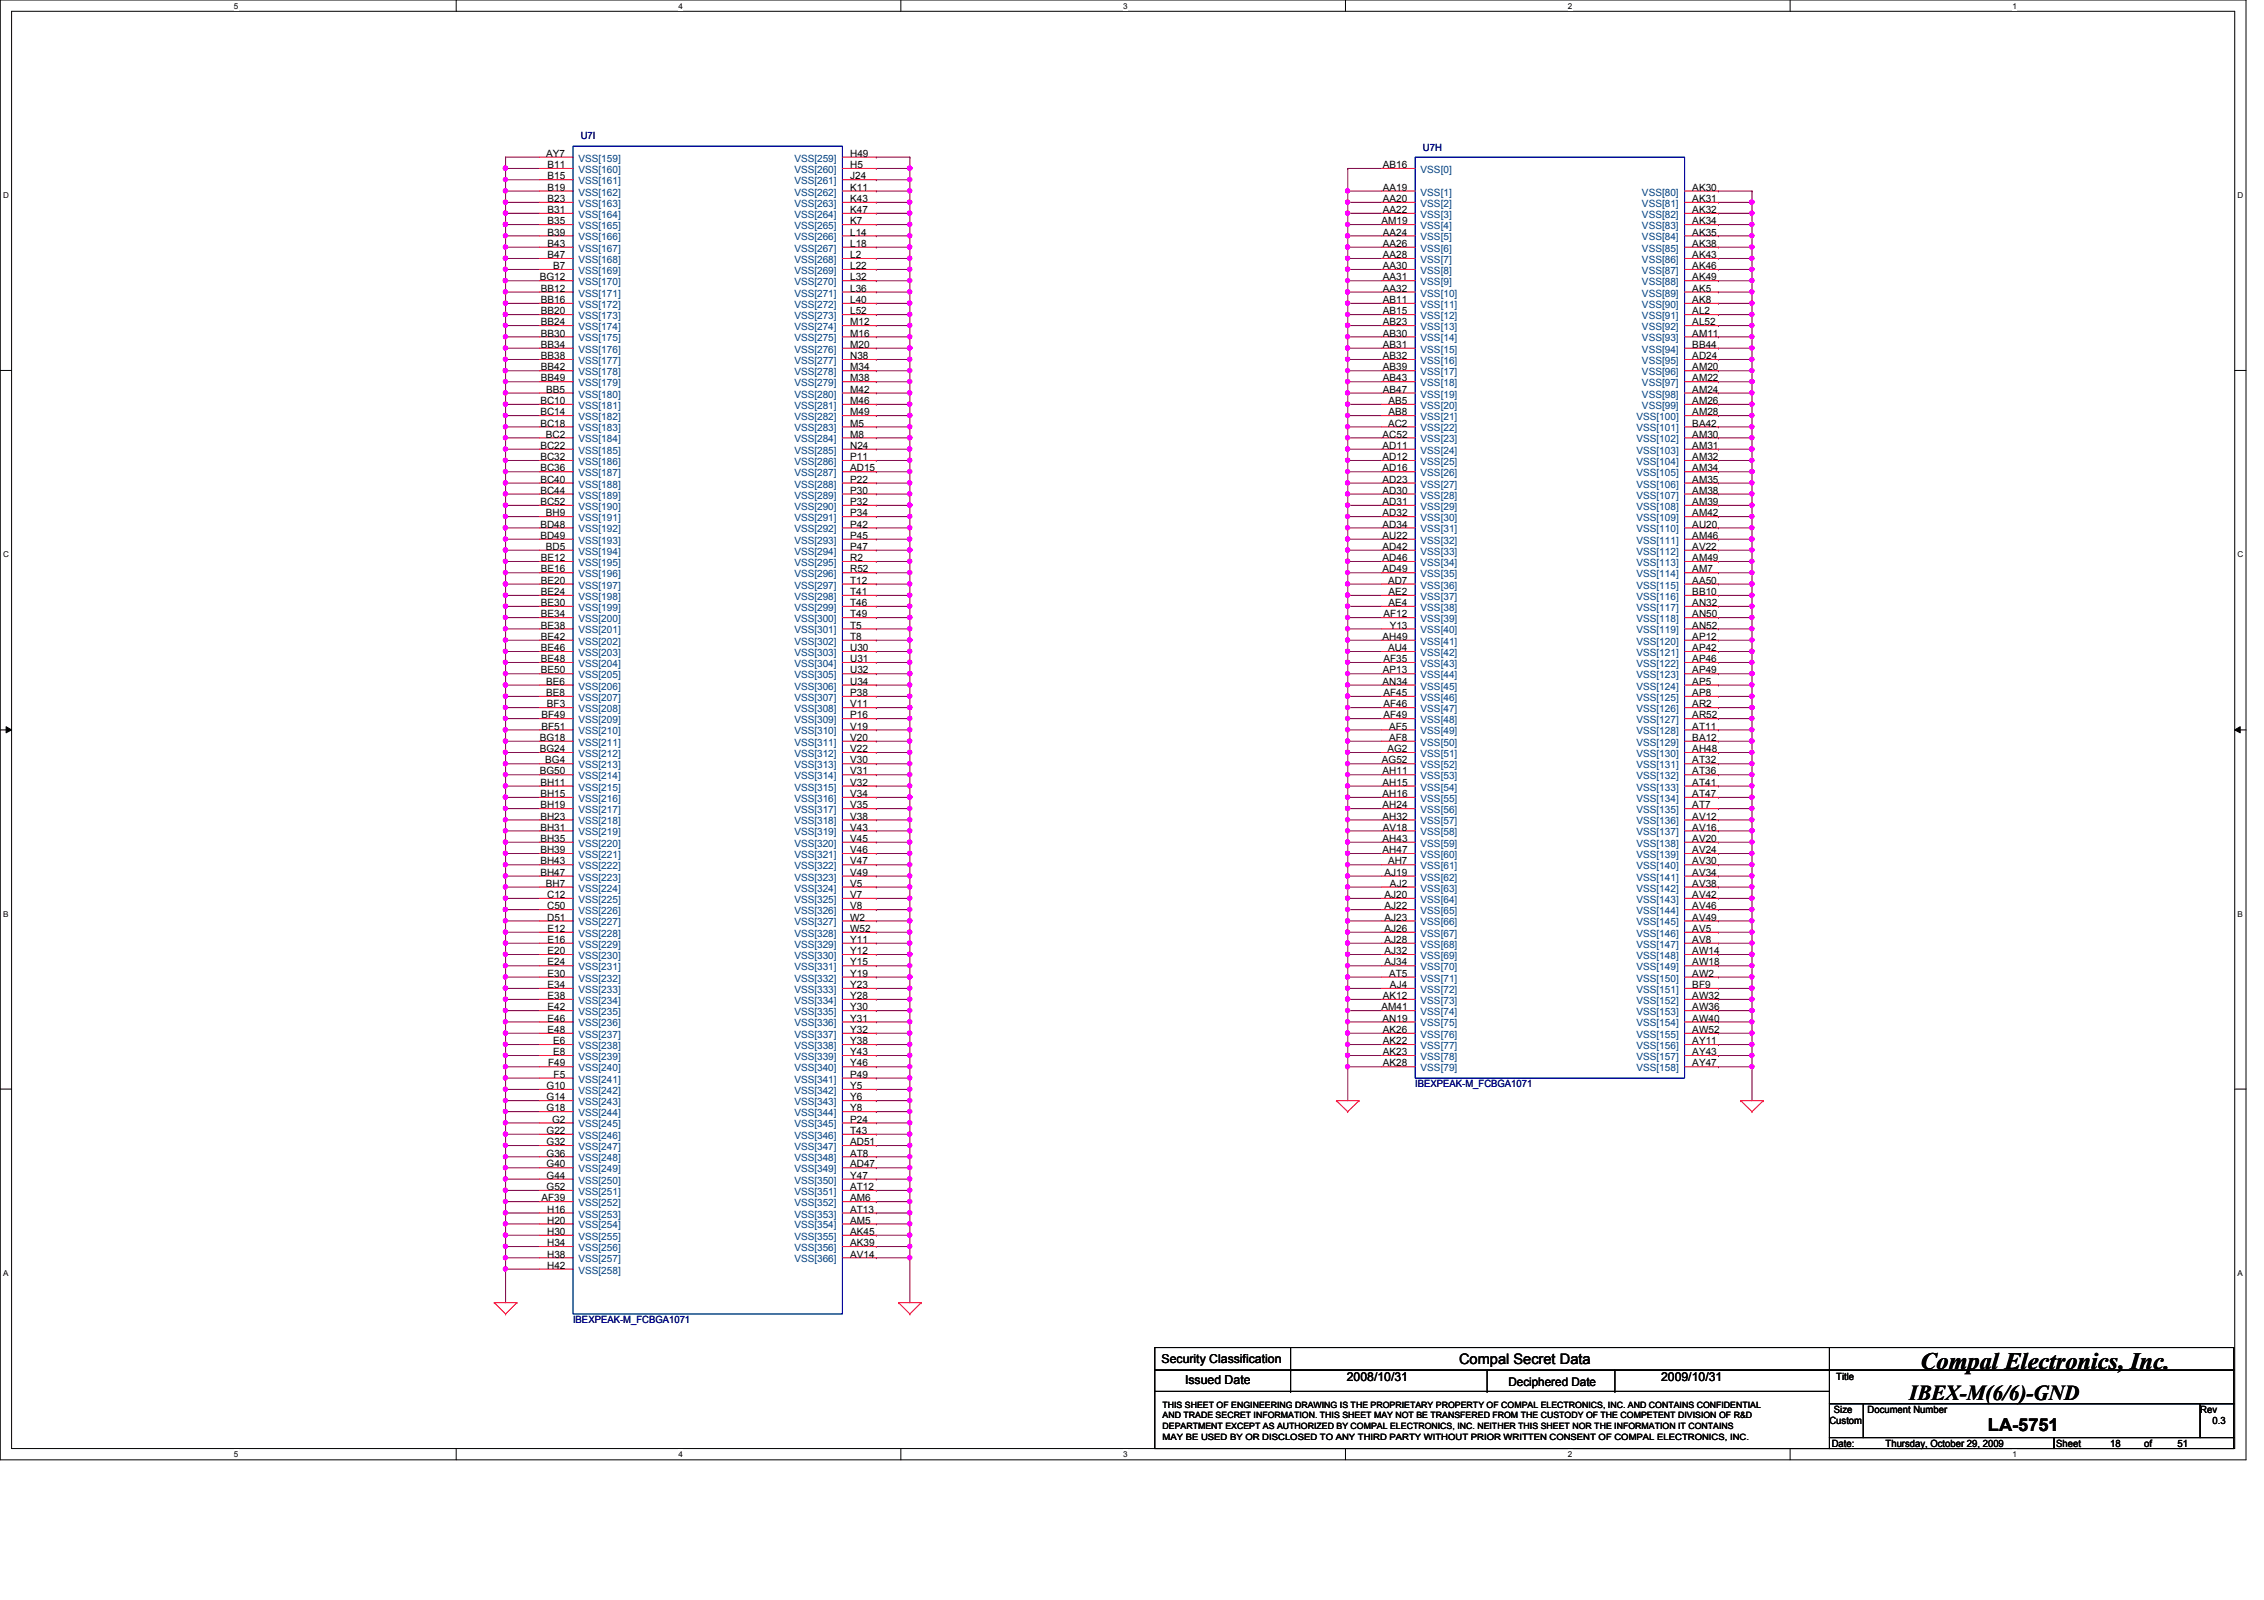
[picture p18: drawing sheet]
<svg xmlns="http://www.w3.org/2000/svg" width="297mm" height="210mm" viewBox="0 0 297 210" stroke-linecap="round" stroke-linejoin="round" font-family="sans-serif">
<defs><g id="words">
<text font-size="3.1" x="252" y="179.6">Compal Electronics, Inc.</text>
<text font-size="2.8" x="250.5" y="183.7">IBEX-M(6/6)-GND</text>
<text font-size="2.3" x="260.8" y="187.8">LA-5751</text>
<text font-size="1.9" x="191.4" y="178.9">Compal Secret Data</text>
<g font-size="1.6">
<text x="152.4" y="178.8">Security Classification</text>
<text x="155.5" y="181.6">Issued Date</text>
<text x="176.7" y="181.2">2008/10/31</text>
<text x="197.9" y="181.8">Deciphered Date</text>
<text x="217.9" y="181.2">2009/10/31</text>
</g>
<g font-size="1.3">
<text x="71.7" y="20.6">AY7</text>
<text x="71.8" y="22.1">B11</text>
<text x="71.8" y="23.5">B15</text>
<text x="111.5" y="20.6">H49</text>
<text x="111.5" y="22.1">H5</text>
<text x="111.5" y="23.5">J24</text>
<text x="181.4" y="22.1">AB16</text>
<text x="71.8" y="25">B19</text>
<text x="71.8" y="26.5">B23</text>
<text x="71.8" y="27.9">B31</text>
<text x="71.8" y="29.4">B35</text>
<text x="111.5" y="27.9">K47</text>
<text x="111.5" y="29.4">K7</text>
<text x="111.5" y="25">K11</text>
<text x="111.5" y="26.5">K43</text>
<text x="181.3" y="29.4">AM19</text>
<text x="181.4" y="25">AA19</text>
<text x="181.4" y="26.5">AA20</text>
<text x="181.4" y="27.9">AA22</text>
<text x="222" y="25">AK30</text>
<text x="222" y="26.5">AK31</text>
<text x="222" y="27.9">AK32</text>
<text x="222" y="29.4">AK34</text>
<text x="71.8" y="30.9">B39</text>
<text x="71.8" y="32.4">B43</text>
<text x="71.8" y="33.9">B47</text>
<text x="72.6" y="35.3">B7</text>
<text x="111.5" y="30.9">L14</text>
<text x="111.5" y="32.4">L18</text>
<text x="111.5" y="33.9">L2</text>
<text x="111.5" y="35.3">L22</text>
<text x="181.4" y="30.9">AA24</text>
<text x="181.4" y="32.4">AA26</text>
<text x="181.4" y="33.9">AA28</text>
<text x="181.4" y="35.3">AA30</text>
<text x="222" y="30.9">AK35</text>
<text x="222" y="32.4">AK38</text>
<text x="222" y="33.9">AK43</text>
<text x="222" y="35.3">AK46</text>
<text x="70.8" y="36.8">BG12</text>
<text x="70.9" y="38.3">BB12</text>
<text x="70.9" y="39.8">BB16</text>
<text x="70.9" y="41.2">BB20</text>
<text x="111.5" y="36.8">L32</text>
<text x="111.5" y="38.3">L36</text>
<text x="111.5" y="39.8">L40</text>
<text x="111.5" y="41.2">L52</text>
<text x="181.4" y="36.8">AA31</text>
<text x="181.4" y="38.3">AA32</text>
<text x="181.4" y="39.8">AB11</text>
<text x="181.4" y="41.2">AB15</text>
<text x="222" y="36.8">AK49</text>
<text x="222" y="38.3">AK5</text>
<text x="222" y="39.8">AK8</text>
<text x="222" y="41.2">AL2</text>
<text x="70.9" y="42.7">BB24</text>
<text x="70.9" y="44.2">BB30</text>
<text x="70.9" y="45.6">BB34</text>
<text x="70.9" y="47.1">BB38</text>
<text x="111.5" y="42.7">M12</text>
<text x="111.5" y="44.2">M16</text>
<text x="111.5" y="45.6">M20</text>
<text x="111.5" y="47.1">N38</text>
<text x="181.4" y="42.7">AB23</text>
<text x="181.4" y="44.2">AB30</text>
<text x="181.4" y="45.6">AB31</text>
<text x="181.4" y="47.1">AB32</text>
<text x="222" y="42.7">AL52</text>
<text x="222" y="44.2">AM11</text>
<text x="222" y="47.1">AD24</text>
<text x="222" y="45.6">BB44</text>
<text x="70.9" y="53">BC10</text>
<text x="70.9" y="48.6">BB42</text>
<text x="70.9" y="50">BB49</text>
<text x="71.7" y="51.5">BB5</text>
<text x="111.5" y="48.6">M34</text>
<text x="111.5" y="50">M38</text>
<text x="111.5" y="51.5">M42</text>
<text x="111.5" y="53">M46</text>
<text x="181.4" y="48.6">AB39</text>
<text x="181.4" y="50">AB43</text>
<text x="181.4" y="51.5">AB47</text>
<text x="182.2" y="53">AB5</text>
<text x="222" y="48.6">AM20</text>
<text x="222" y="50">AM22</text>
<text x="222" y="51.5">AM24</text>
<text x="222" y="53">AM26</text>
<text x="70.9" y="54.5">BC14</text>
<text x="70.9" y="56">BC18</text>
<text x="70.9" y="58.9">BC22</text>
<text x="71.6" y="57.4">BC2</text>
<text x="111.5" y="54.5">M49</text>
<text x="111.5" y="56">M5</text>
<text x="111.5" y="57.4">M8</text>
<text x="111.5" y="58.9">N24</text>
<text x="181.4" y="57.4">AC52</text>
<text x="181.4" y="58.9">AD11</text>
<text x="182.1" y="56">AC2</text>
<text x="182.2" y="54.5">AB8</text>
<text x="222" y="54.5">AM28</text>
<text x="222" y="57.4">AM30</text>
<text x="222" y="58.9">AM31</text>
<text x="222" y="56">BA42</text>
<text x="70.9" y="60.4">BC32</text>
<text x="70.9" y="61.8">BC36</text>
<text x="70.9" y="63.3">BC40</text>
<text x="70.9" y="64.8">BC44</text>
<text x="111.5" y="60.4">P11</text>
<text x="111.5" y="63.3">P22</text>
<text x="111.5" y="64.8">P30</text>
<text x="111.5" y="61.8">AD15</text>
<text x="181.4" y="60.4">AD12</text>
<text x="181.4" y="61.8">AD16</text>
<text x="181.4" y="63.3">AD23</text>
<text x="181.4" y="64.8">AD30</text>
<text x="222" y="60.4">AM32</text>
<text x="222" y="61.8">AM34</text>
<text x="222" y="63.3">AM35</text>
<text x="222" y="64.8">AM38</text>
<text x="70.9" y="66.3">BC52</text>
<text x="70.9" y="69.2">BD48</text>
<text x="70.9" y="70.7">BD49</text>
<text x="71.6" y="67.7">BH9</text>
<text x="111.5" y="66.3">P32</text>
<text x="111.5" y="67.7">P34</text>
<text x="111.5" y="69.2">P42</text>
<text x="111.5" y="70.7">P45</text>
<text x="181.4" y="66.3">AD31</text>
<text x="181.4" y="67.7">AD32</text>
<text x="181.4" y="69.2">AD34</text>
<text x="181.4" y="70.7">AU22</text>
<text x="222" y="66.3">AM39</text>
<text x="222" y="67.7">AM42</text>
<text x="222" y="69.2">AU20</text>
<text x="222" y="70.7">AM46</text>
<text x="70.9" y="73.6">BE12</text>
<text x="70.9" y="75.1">BE16</text>
<text x="70.9" y="76.6">BE20</text>
<text x="71.6" y="72.1">BD5</text>
<text x="111.5" y="72.1">P47</text>
<text x="111.5" y="73.6">R2</text>
<text x="111.5" y="75.1">R52</text>
<text x="111.5" y="76.6">T12</text>
<text x="181.4" y="72.1">AD42</text>
<text x="181.4" y="73.6">AD46</text>
<text x="181.4" y="75.1">AD49</text>
<text x="182.1" y="76.6">AD7</text>
<text x="222" y="72.1">AV22</text>
<text x="222" y="73.6">AM49</text>
<text x="222" y="75.1">AM7</text>
<text x="222" y="76.6">AA50</text>
<text x="70.9" y="78.1">BE24</text>
<text x="70.9" y="79.5">BE30</text>
<text x="70.9" y="81">BE34</text>
<text x="70.9" y="82.5">BE38</text>
<text x="70.9" y="83.9">BE42</text>
<text x="111.5" y="78.1">T41</text>
<text x="111.5" y="79.5">T46</text>
<text x="111.5" y="81">T49</text>
<text x="111.5" y="82.5">T5</text>
<text x="111.5" y="83.9">T8</text>
<text x="181.4" y="83.9">AH49</text>
<text x="181.5" y="81">AF12</text>
<text x="182.2" y="78.1">AE2</text>
<text x="182.2" y="79.5">AE4</text>
<text x="182.3" y="82.5">Y13</text>
<text x="222" y="78.1">BB10</text>
<text x="222" y="79.5">AN32</text>
<text x="222" y="81">AN50</text>
<text x="222" y="82.5">AN52</text>
<text x="222" y="83.9">AP12</text>
<text x="70.9" y="85.4">BE46</text>
<text x="70.9" y="86.9">BE48</text>
<text x="70.9" y="88.3">BE50</text>
<text x="71.7" y="89.8">BE6</text>
<text x="111.5" y="85.4">U30</text>
<text x="111.5" y="86.9">U31</text>
<text x="111.5" y="88.3">U32</text>
<text x="111.5" y="89.8">U34</text>
<text x="181.4" y="89.8">AN34</text>
<text x="181.4" y="88.3">AP13</text>
<text x="181.5" y="86.9">AF35</text>
<text x="182.1" y="85.4">AU4</text>
<text x="222" y="85.4">AP42</text>
<text x="222" y="86.9">AP46</text>
<text x="222" y="88.3">AP49</text>
<text x="222" y="89.8">AP5</text>
<text x="71" y="94.2">BF49</text>
<text x="71" y="95.7">BF51</text>
<text x="71.7" y="91.3">BE8</text>
<text x="71.8" y="92.8">BF3</text>
<text x="111.5" y="91.3">P38</text>
<text x="111.5" y="92.8">V11</text>
<text x="111.5" y="94.2">P16</text>
<text x="111.5" y="95.7">V19</text>
<text x="181.5" y="91.3">AF45</text>
<text x="181.5" y="92.8">AF46</text>
<text x="181.5" y="94.2">AF49</text>
<text x="182.2" y="95.7">AF5</text>
<text x="222" y="91.3">AP8</text>
<text x="222" y="92.8">AR2</text>
<text x="222" y="94.2">AR52</text>
<text x="222" y="95.7">AT11</text>
<text x="70.8" y="97.2">BG18</text>
<text x="70.8" y="98.7">BG24</text>
<text x="70.8" y="101.6">BG50</text>
<text x="71.5" y="100.2">BG4</text>
<text x="111.5" y="97.2">V20</text>
<text x="111.5" y="98.7">V22</text>
<text x="111.5" y="100.2">V30</text>
<text x="111.5" y="101.6">V31</text>
<text x="181.3" y="100.2">AG52</text>
<text x="181.4" y="101.6">AH11</text>
<text x="182" y="98.7">AG2</text>
<text x="182.2" y="97.2">AF8</text>
<text x="222" y="100.2">AT32</text>
<text x="222" y="101.6">AT36</text>
<text x="222" y="97.2">BA12</text>
<text x="222" y="98.7">AH48</text>
<text x="70.9" y="103.1">BH11</text>
<text x="70.9" y="104.6">BH15</text>
<text x="70.9" y="106">BH19</text>
<text x="70.9" y="107.5">BH23</text>
<text x="111.5" y="103.1">V32</text>
<text x="111.5" y="104.6">V34</text>
<text x="111.5" y="106">V35</text>
<text x="111.5" y="107.5">V38</text>
<text x="181.4" y="103.1">AH15</text>
<text x="181.4" y="104.6">AH16</text>
<text x="181.4" y="106">AH24</text>
<text x="181.4" y="107.5">AH32</text>
<text x="222" y="103.1">AT41</text>
<text x="222" y="104.6">AT47</text>
<text x="222" y="106">AT7</text>
<text x="222" y="107.5">AV12</text>
<text x="70.9" y="109">BH31</text>
<text x="70.9" y="110.4">BH35</text>
<text x="70.9" y="111.9">BH39</text>
<text x="70.9" y="113.4">BH43</text>
<text x="111.5" y="109">V43</text>
<text x="111.5" y="110.4">V45</text>
<text x="111.5" y="111.9">V46</text>
<text x="111.5" y="113.4">V47</text>
<text x="181.4" y="110.4">AH43</text>
<text x="181.4" y="111.9">AH47</text>
<text x="181.4" y="109">AV18</text>
<text x="182.1" y="113.4">AH7</text>
<text x="222" y="109">AV16</text>
<text x="222" y="110.4">AV20</text>
<text x="222" y="111.9">AV24</text>
<text x="222" y="113.4">AV30</text>
<text x="70.9" y="114.9">BH47</text>
<text x="71.6" y="116.3">BH7</text>
<text x="71.8" y="117.8">C12</text>
<text x="71.8" y="119.3">C50</text>
<text x="111.5" y="114.9">V49</text>
<text x="111.5" y="116.3">V5</text>
<text x="111.5" y="117.8">V7</text>
<text x="111.5" y="119.3">V8</text>
<text x="181.6" y="114.9">AJ19</text>
<text x="181.6" y="117.8">AJ20</text>
<text x="181.6" y="119.3">AJ22</text>
<text x="182.4" y="116.3">AJ2</text>
<text x="222" y="114.9">AV34</text>
<text x="222" y="116.3">AV38</text>
<text x="222" y="117.8">AV42</text>
<text x="222" y="119.3">AV46</text>
<text x="71.8" y="120.8">D51</text>
<text x="71.8" y="122.3">E12</text>
<text x="71.8" y="123.7">E16</text>
<text x="71.8" y="125.2">E20</text>
<text x="111.5" y="120.8">W2</text>
<text x="111.5" y="122.3">W52</text>
<text x="111.5" y="123.7">Y11</text>
<text x="111.5" y="125.2">Y12</text>
<text x="181.6" y="120.8">AJ23</text>
<text x="181.6" y="122.3">AJ26</text>
<text x="181.6" y="123.7">AJ28</text>
<text x="181.6" y="125.2">AJ32</text>
<text x="222" y="120.8">AV49</text>
<text x="222" y="122.3">AV5</text>
<text x="222" y="123.7">AV8</text>
<text x="222" y="125.2">AW14</text>
<text x="71.8" y="126.7">E24</text>
<text x="71.8" y="128.1">E30</text>
<text x="71.8" y="129.6">E34</text>
<text x="71.8" y="131.1">E38</text>
<text x="111.5" y="126.7">Y15</text>
<text x="111.5" y="128.1">Y19</text>
<text x="111.5" y="129.6">Y23</text>
<text x="111.5" y="131.1">Y28</text>
<text x="181.4" y="131.1">AK12</text>
<text x="181.6" y="126.7">AJ34</text>
<text x="182.2" y="128.1">AT5</text>
<text x="182.4" y="129.6">AJ4</text>
<text x="222" y="126.7">AW18</text>
<text x="222" y="128.1">AW2</text>
<text x="222" y="129.6">BF9</text>
<text x="222" y="131.1">AW32</text>
<text x="71.8" y="132.5">E42</text>
<text x="71.8" y="134">E46</text>
<text x="71.8" y="135.5">E48</text>
<text x="72.6" y="137">E6</text>
<text x="111.5" y="132.5">Y30</text>
<text x="111.5" y="134">Y31</text>
<text x="111.5" y="135.5">Y32</text>
<text x="111.5" y="137">Y38</text>
<text x="181.3" y="132.5">AM41</text>
<text x="181.4" y="134">AN19</text>
<text x="181.4" y="135.5">AK26</text>
<text x="181.4" y="137">AK22</text>
<text x="222" y="132.5">AW36</text>
<text x="222" y="134">AW40</text>
<text x="222" y="135.5">AW52</text>
<text x="222" y="137">AY11</text>
<text x="71.7" y="142.9">G10</text>
<text x="71.9" y="139.9">F49</text>
<text x="72.6" y="138.4">E8</text>
<text x="72.6" y="141.4">F5</text>
<text x="111.5" y="138.4">Y43</text>
<text x="111.5" y="139.9">Y46</text>
<text x="111.5" y="142.9">Y5</text>
<text x="111.5" y="141.4">P49</text>
<text x="181.4" y="138.4">AK23</text>
<text x="181.4" y="139.9">AK28</text>
<text x="222" y="138.4">AY43</text>
<text x="222" y="139.9">AY47</text>
<text x="71.7" y="144.4">G14</text>
<text x="71.7" y="145.8">G18</text>
<text x="71.7" y="148.8">G22</text>
<text x="72.4" y="147.3">G2</text>
<text x="111.5" y="144.4">Y6</text>
<text x="111.5" y="145.8">Y8</text>
<text x="111.5" y="147.3">P24</text>
<text x="111.5" y="148.8">T43</text>
<text x="71.7" y="150.2">G32</text>
<text x="71.7" y="151.7">G36</text>
<text x="71.7" y="153.2">G40</text>
<text x="71.7" y="154.6">G44</text>
<text x="111.5" y="150.2">AD51</text>
<text x="111.5" y="151.7">AT8</text>
<text x="111.5" y="153.2">AD47</text>
<text x="111.5" y="154.6">Y47</text>
<text x="71" y="157.6">AF39</text>
<text x="71.7" y="156.1">G52</text>
<text x="71.8" y="159.1">H16</text>
<text x="71.8" y="160.5">H20</text>
<text x="111.5" y="156.1">AT12</text>
<text x="111.5" y="157.6">AM6</text>
<text x="111.5" y="159.1">AT13</text>
<text x="111.5" y="160.5">AM5</text>
<text x="71.8" y="162">H30</text>
<text x="71.8" y="163.5">H34</text>
<text x="71.8" y="165">H38</text>
<text x="71.8" y="166.5">H42</text>
<text x="111.5" y="162">AK45</text>
<text x="111.5" y="163.5">AK39</text>
<text x="111.5" y="165">AV14</text>
<text x="240.6" y="185.3">Size</text>
<text x="240.9" y="181.1">Title</text>
<text x="245" y="185.3">Document Number</text>
<text x="288.7" y="185.3">Rev</text>
<text x="240" y="186.8">Custom</text>
<text x="240.3" y="189.8">Date:</text>
<text x="247.4" y="189.8">Thursday, October 29, 2009</text>
<text x="269.8" y="189.8">Sheet</text>
<text x="276.9" y="189.8">18</text>
<text x="281.3" y="189.8">of</text>
<text x="285.7" y="189.8">51</text>
<text x="290.3" y="186.8">0.3</text>
</g>
<g font-size="1.3" fill="#004080">
<text x="75.9" y="21.2">VSS[159]</text>
<text x="75.9" y="22.7">VSS[160]</text>
<text x="104.2" y="21.2">VSS[259]</text>
<text x="104.2" y="22.7">VSS[260]</text>
<text x="186.4" y="22.7">VSS[0]</text>
<text x="75.9" y="24.2">VSS[161]</text>
<text x="75.9" y="25.7">VSS[162]</text>
<text x="75.9" y="27.1">VSS[163]</text>
<text x="75.9" y="28.6">VSS[164]</text>
<text x="104.2" y="28.6">VSS[264]</text>
<text x="104.2" y="25.7">VSS[262]</text>
<text x="104.2" y="27.1">VSS[263]</text>
<text x="104.2" y="24.2">VSS[261]</text>
<text x="186.4" y="25.7">VSS[1]</text>
<text x="186.4" y="27.1">VSS[2]</text>
<text x="186.4" y="28.6">VSS[3]</text>
<text x="215.4" y="25.7">VSS[80]</text>
<text x="215.4" y="27.1">VSS[81]</text>
<text x="215.4" y="28.6">VSS[82]</text>
<text x="75.9" y="30.1">VSS[165]</text>
<text x="75.9" y="31.5">VSS[166]</text>
<text x="75.9" y="33">VSS[167]</text>
<text x="75.9" y="34.5">VSS[168]</text>
<text x="75.9" y="35.9">VSS[169]</text>
<text x="104.2" y="30.1">VSS[265]</text>
<text x="104.2" y="31.5">VSS[266]</text>
<text x="104.2" y="33">VSS[267]</text>
<text x="104.2" y="34.5">VSS[268]</text>
<text x="104.2" y="35.9">VSS[269]</text>
<text x="186.4" y="31.5">VSS[5]</text>
<text x="186.4" y="33">VSS[6]</text>
<text x="186.4" y="34.5">VSS[7]</text>
<text x="186.4" y="35.9">VSS[8]</text>
<text x="186.4" y="30.1">VSS[4]</text>
<text x="215.4" y="30.1">VSS[83]</text>
<text x="215.4" y="31.5">VSS[84]</text>
<text x="215.4" y="33">VSS[85]</text>
<text x="215.4" y="34.5">VSS[86]</text>
<text x="215.4" y="35.9">VSS[87]</text>
<text x="75.9" y="37.4">VSS[170]</text>
<text x="75.9" y="38.9">VSS[171]</text>
<text x="75.9" y="40.4">VSS[172]</text>
<text x="75.9" y="41.9">VSS[173]</text>
<text x="104.2" y="37.4">VSS[270]</text>
<text x="104.2" y="38.9">VSS[271]</text>
<text x="104.2" y="40.4">VSS[272]</text>
<text x="104.2" y="41.9">VSS[273]</text>
<text x="186.4" y="37.4">VSS[9]</text>
<text x="186.4" y="38.9">VSS[10]</text>
<text x="186.4" y="40.4">VSS[11]</text>
<text x="186.4" y="41.9">VSS[12]</text>
<text x="215.4" y="37.4">VSS[88]</text>
<text x="215.4" y="38.9">VSS[89]</text>
<text x="215.4" y="40.4">VSS[90]</text>
<text x="215.4" y="41.9">VSS[91]</text>
<text x="75.9" y="43.3">VSS[174]</text>
<text x="75.9" y="44.8">VSS[175]</text>
<text x="75.9" y="46.3">VSS[176]</text>
<text x="75.9" y="47.8">VSS[177]</text>
<text x="104.2" y="43.3">VSS[274]</text>
<text x="104.2" y="44.8">VSS[275]</text>
<text x="104.2" y="46.3">VSS[276]</text>
<text x="104.2" y="47.8">VSS[277]</text>
<text x="186.4" y="43.3">VSS[13]</text>
<text x="186.4" y="44.8">VSS[14]</text>
<text x="186.4" y="46.3">VSS[15]</text>
<text x="186.4" y="47.8">VSS[16]</text>
<text x="215.4" y="43.3">VSS[92]</text>
<text x="215.4" y="44.8">VSS[93]</text>
<text x="215.4" y="47.8">VSS[95]</text>
<text x="215.4" y="46.3">VSS[94]</text>
<text x="75.9" y="49.2">VSS[178]</text>
<text x="75.9" y="50.7">VSS[179]</text>
<text x="75.9" y="52.2">VSS[180]</text>
<text x="75.9" y="53.6">VSS[181]</text>
<text x="104.2" y="49.2">VSS[278]</text>
<text x="104.2" y="50.7">VSS[279]</text>
<text x="104.2" y="52.2">VSS[280]</text>
<text x="104.2" y="53.6">VSS[281]</text>
<text x="186.4" y="49.2">VSS[17]</text>
<text x="186.4" y="50.7">VSS[18]</text>
<text x="186.4" y="52.2">VSS[19]</text>
<text x="186.4" y="53.6">VSS[20]</text>
<text x="215.4" y="49.2">VSS[96]</text>
<text x="215.4" y="50.7">VSS[97]</text>
<text x="215.4" y="52.2">VSS[98]</text>
<text x="215.4" y="53.6">VSS[99]</text>
<text x="75.9" y="55.1">VSS[182]</text>
<text x="75.9" y="56.6">VSS[183]</text>
<text x="75.9" y="58">VSS[184]</text>
<text x="75.9" y="59.5">VSS[185]</text>
<text x="104.2" y="55.1">VSS[282]</text>
<text x="104.2" y="56.6">VSS[283]</text>
<text x="104.2" y="58">VSS[284]</text>
<text x="104.2" y="59.5">VSS[285]</text>
<text x="186.4" y="55.1">VSS[21]</text>
<text x="186.4" y="56.6">VSS[22]</text>
<text x="186.4" y="58">VSS[23]</text>
<text x="186.4" y="59.5">VSS[24]</text>
<text x="214.7" y="55.1">VSS[100]</text>
<text x="214.7" y="58">VSS[102]</text>
<text x="214.7" y="59.5">VSS[103]</text>
<text x="214.7" y="56.6">VSS[101]</text>
<text x="75.9" y="61">VSS[186]</text>
<text x="75.9" y="62.5">VSS[187]</text>
<text x="75.9" y="64">VSS[188]</text>
<text x="75.9" y="65.4">VSS[189]</text>
<text x="104.2" y="61">VSS[286]</text>
<text x="104.2" y="64">VSS[288]</text>
<text x="104.2" y="65.4">VSS[289]</text>
<text x="104.2" y="62.5">VSS[287]</text>
<text x="186.4" y="61">VSS[25]</text>
<text x="186.4" y="62.5">VSS[26]</text>
<text x="186.4" y="64">VSS[27]</text>
<text x="186.4" y="65.4">VSS[28]</text>
<text x="214.7" y="61">VSS[104]</text>
<text x="214.7" y="62.5">VSS[105]</text>
<text x="214.7" y="64">VSS[106]</text>
<text x="214.7" y="65.4">VSS[107]</text>
<text x="75.9" y="66.9">VSS[190]</text>
<text x="75.9" y="68.4">VSS[191]</text>
<text x="75.9" y="69.8">VSS[192]</text>
<text x="75.9" y="71.3">VSS[193]</text>
<text x="104.2" y="66.9">VSS[290]</text>
<text x="104.2" y="68.4">VSS[291]</text>
<text x="104.2" y="69.8">VSS[292]</text>
<text x="104.2" y="71.3">VSS[293]</text>
<text x="186.4" y="66.9">VSS[29]</text>
<text x="186.4" y="68.4">VSS[30]</text>
<text x="186.4" y="69.8">VSS[31]</text>
<text x="186.4" y="71.3">VSS[32]</text>
<text x="214.7" y="66.9">VSS[108]</text>
<text x="214.7" y="68.4">VSS[109]</text>
<text x="214.7" y="69.8">VSS[110]</text>
<text x="214.7" y="71.3">VSS[111]</text>
<text x="75.9" y="72.8">VSS[194]</text>
<text x="75.9" y="74.3">VSS[195]</text>
<text x="75.9" y="75.7">VSS[196]</text>
<text x="75.9" y="77.2">VSS[197]</text>
<text x="104.2" y="72.8">VSS[294]</text>
<text x="104.2" y="74.3">VSS[295]</text>
<text x="104.2" y="75.7">VSS[296]</text>
<text x="104.2" y="77.2">VSS[297]</text>
<text x="186.4" y="72.8">VSS[33]</text>
<text x="186.4" y="74.3">VSS[34]</text>
<text x="186.4" y="75.7">VSS[35]</text>
<text x="186.4" y="77.2">VSS[36]</text>
<text x="214.7" y="72.8">VSS[112]</text>
<text x="214.7" y="74.3">VSS[113]</text>
<text x="214.7" y="75.7">VSS[114]</text>
<text x="214.7" y="77.2">VSS[115]</text>
<text x="75.9" y="78.7">VSS[198]</text>
<text x="75.9" y="80.1">VSS[199]</text>
<text x="75.9" y="81.6">VSS[200]</text>
<text x="75.9" y="83.1">VSS[201]</text>
<text x="104.2" y="78.7">VSS[298]</text>
<text x="104.2" y="80.1">VSS[299]</text>
<text x="104.2" y="81.6">VSS[300]</text>
<text x="104.2" y="83.1">VSS[301]</text>
<text x="186.4" y="78.7">VSS[37]</text>
<text x="186.4" y="80.1">VSS[38]</text>
<text x="186.4" y="81.6">VSS[39]</text>
<text x="186.4" y="83.1">VSS[40]</text>
<text x="214.7" y="78.7">VSS[116]</text>
<text x="214.7" y="80.1">VSS[117]</text>
<text x="214.7" y="81.6">VSS[118]</text>
<text x="214.7" y="83.1">VSS[119]</text>
<text x="75.9" y="84.6">VSS[202]</text>
<text x="75.9" y="86.1">VSS[203]</text>
<text x="75.9" y="87.5">VSS[204]</text>
<text x="75.9" y="89">VSS[205]</text>
<text x="104.2" y="84.6">VSS[302]</text>
<text x="104.2" y="86.1">VSS[303]</text>
<text x="104.2" y="87.5">VSS[304]</text>
<text x="104.2" y="89">VSS[305]</text>
<text x="186.4" y="87.5">VSS[43]</text>
<text x="186.4" y="89">VSS[44]</text>
<text x="186.4" y="86.1">VSS[42]</text>
<text x="186.4" y="84.6">VSS[41]</text>
<text x="214.7" y="84.6">VSS[120]</text>
<text x="214.7" y="86.1">VSS[121]</text>
<text x="214.7" y="87.5">VSS[122]</text>
<text x="214.7" y="89">VSS[123]</text>
<text x="75.9" y="90.5">VSS[206]</text>
<text x="75.9" y="91.9">VSS[207]</text>
<text x="75.9" y="93.4">VSS[208]</text>
<text x="75.9" y="94.9">VSS[209]</text>
<text x="104.2" y="90.5">VSS[306]</text>
<text x="104.2" y="91.9">VSS[307]</text>
<text x="104.2" y="93.4">VSS[308]</text>
<text x="104.2" y="94.9">VSS[309]</text>
<text x="186.4" y="91.9">VSS[46]</text>
<text x="186.4" y="93.4">VSS[47]</text>
<text x="186.4" y="94.9">VSS[48]</text>
<text x="186.4" y="90.5">VSS[45]</text>
<text x="214.7" y="90.5">VSS[124]</text>
<text x="214.7" y="91.9">VSS[125]</text>
<text x="214.7" y="93.4">VSS[126]</text>
<text x="214.7" y="94.9">VSS[127]</text>
<text x="75.9" y="96.4">VSS[210]</text>
<text x="75.9" y="97.8">VSS[211]</text>
<text x="75.9" y="99.3">VSS[212]</text>
<text x="75.9" y="100.8">VSS[213]</text>
<text x="104.2" y="96.4">VSS[310]</text>
<text x="104.2" y="97.8">VSS[311]</text>
<text x="104.2" y="99.3">VSS[312]</text>
<text x="104.2" y="100.8">VSS[313]</text>
<text x="186.4" y="96.4">VSS[49]</text>
<text x="186.4" y="97.8">VSS[50]</text>
<text x="186.4" y="99.3">VSS[51]</text>
<text x="186.4" y="100.8">VSS[52]</text>
<text x="214.7" y="96.4">VSS[128]</text>
<text x="214.7" y="100.8">VSS[131]</text>
<text x="214.7" y="97.8">VSS[129]</text>
<text x="214.7" y="99.3">VSS[130]</text>
<text x="75.9" y="102.2">VSS[214]</text>
<text x="75.9" y="103.7">VSS[215]</text>
<text x="75.9" y="105.2">VSS[216]</text>
<text x="75.9" y="106.7">VSS[217]</text>
<text x="104.2" y="102.2">VSS[314]</text>
<text x="104.2" y="103.7">VSS[315]</text>
<text x="104.2" y="105.2">VSS[316]</text>
<text x="104.2" y="106.7">VSS[317]</text>
<text x="186.4" y="102.2">VSS[53]</text>
<text x="186.4" y="103.7">VSS[54]</text>
<text x="186.4" y="105.2">VSS[55]</text>
<text x="186.4" y="106.7">VSS[56]</text>
<text x="214.7" y="102.2">VSS[132]</text>
<text x="214.7" y="103.7">VSS[133]</text>
<text x="214.7" y="105.2">VSS[134]</text>
<text x="214.7" y="106.7">VSS[135]</text>
<text x="75.9" y="108.2">VSS[218]</text>
<text x="75.9" y="109.6">VSS[219]</text>
<text x="75.9" y="111.1">VSS[220]</text>
<text x="75.9" y="112.6">VSS[221]</text>
<text x="104.2" y="108.2">VSS[318]</text>
<text x="104.2" y="109.6">VSS[319]</text>
<text x="104.2" y="111.1">VSS[320]</text>
<text x="104.2" y="112.6">VSS[321]</text>
<text x="186.4" y="108.2">VSS[57]</text>
<text x="186.4" y="111.1">VSS[59]</text>
<text x="186.4" y="112.6">VSS[60]</text>
<text x="186.4" y="109.6">VSS[58]</text>
<text x="214.7" y="108.2">VSS[136]</text>
<text x="214.7" y="109.6">VSS[137]</text>
<text x="214.7" y="111.1">VSS[138]</text>
<text x="214.7" y="112.6">VSS[139]</text>
<text x="75.9" y="114">VSS[222]</text>
<text x="75.9" y="115.5">VSS[223]</text>
<text x="75.9" y="117">VSS[224]</text>
<text x="75.9" y="118.4">VSS[225]</text>
<text x="75.9" y="119.9">VSS[226]</text>
<text x="104.2" y="114">VSS[322]</text>
<text x="104.2" y="115.5">VSS[323]</text>
<text x="104.2" y="117">VSS[324]</text>
<text x="104.2" y="118.4">VSS[325]</text>
<text x="104.2" y="119.9">VSS[326]</text>
<text x="186.4" y="114">VSS[61]</text>
<text x="186.4" y="115.5">VSS[62]</text>
<text x="186.4" y="117">VSS[63]</text>
<text x="186.4" y="118.4">VSS[64]</text>
<text x="186.4" y="119.9">VSS[65]</text>
<text x="214.7" y="114">VSS[140]</text>
<text x="214.7" y="115.5">VSS[141]</text>
<text x="214.7" y="117">VSS[142]</text>
<text x="214.7" y="118.4">VSS[143]</text>
<text x="214.7" y="119.9">VSS[144]</text>
<text x="75.9" y="121.4">VSS[227]</text>
<text x="75.9" y="122.9">VSS[228]</text>
<text x="75.9" y="124.3">VSS[229]</text>
<text x="75.9" y="125.8">VSS[230]</text>
<text x="104.2" y="121.4">VSS[327]</text>
<text x="104.2" y="122.9">VSS[328]</text>
<text x="104.2" y="124.3">VSS[329]</text>
<text x="104.2" y="125.8">VSS[330]</text>
<text x="186.4" y="121.4">VSS[66]</text>
<text x="186.4" y="122.9">VSS[67]</text>
<text x="186.4" y="124.3">VSS[68]</text>
<text x="186.4" y="125.8">VSS[69]</text>
<text x="214.7" y="121.4">VSS[145]</text>
<text x="214.7" y="122.9">VSS[146]</text>
<text x="214.7" y="124.3">VSS[147]</text>
<text x="214.7" y="125.8">VSS[148]</text>
<text x="75.9" y="127.3">VSS[231]</text>
<text x="75.9" y="128.8">VSS[232]</text>
<text x="75.9" y="130.3">VSS[233]</text>
<text x="75.9" y="131.7">VSS[234]</text>
<text x="104.2" y="127.3">VSS[331]</text>
<text x="104.2" y="128.8">VSS[332]</text>
<text x="104.2" y="130.3">VSS[333]</text>
<text x="104.2" y="131.7">VSS[334]</text>
<text x="186.4" y="127.3">VSS[70]</text>
<text x="186.4" y="128.8">VSS[71]</text>
<text x="186.4" y="130.3">VSS[72]</text>
<text x="186.4" y="131.7">VSS[73]</text>
<text x="214.7" y="127.3">VSS[149]</text>
<text x="214.7" y="128.8">VSS[150]</text>
<text x="214.7" y="130.3">VSS[151]</text>
<text x="214.7" y="131.7">VSS[152]</text>
<text x="75.9" y="133.2">VSS[235]</text>
<text x="75.9" y="134.7">VSS[236]</text>
<text x="75.9" y="136.1">VSS[237]</text>
<text x="75.9" y="137.6">VSS[238]</text>
<text x="104.2" y="133.2">VSS[335]</text>
<text x="104.2" y="134.7">VSS[336]</text>
<text x="104.2" y="136.1">VSS[337]</text>
<text x="104.2" y="137.6">VSS[338]</text>
<text x="186.4" y="136.1">VSS[76]</text>
<text x="186.4" y="137.6">VSS[77]</text>
<text x="186.4" y="133.2">VSS[74]</text>
<text x="186.4" y="134.7">VSS[75]</text>
<text x="214.7" y="133.2">VSS[153]</text>
<text x="214.7" y="134.7">VSS[154]</text>
<text x="214.7" y="136.1">VSS[155]</text>
<text x="214.7" y="137.6">VSS[156]</text>
<text x="75.9" y="139.1">VSS[239]</text>
<text x="75.9" y="140.5">VSS[240]</text>
<text x="75.9" y="142">VSS[241]</text>
<text x="75.9" y="143.5">VSS[242]</text>
<text x="104.2" y="139.1">VSS[339]</text>
<text x="104.2" y="140.5">VSS[340]</text>
<text x="104.2" y="143.5">VSS[342]</text>
<text x="104.2" y="142">VSS[341]</text>
<text x="186.4" y="139.1">VSS[78]</text>
<text x="186.4" y="140.5">VSS[79]</text>
<text x="214.7" y="139.1">VSS[157]</text>
<text x="214.7" y="140.5">VSS[158]</text>
<text x="75.9" y="145">VSS[243]</text>
<text x="75.9" y="146.4">VSS[244]</text>
<text x="75.9" y="147.9">VSS[245]</text>
<text x="75.9" y="149.4">VSS[246]</text>
<text x="104.2" y="145">VSS[343]</text>
<text x="104.2" y="146.4">VSS[344]</text>
<text x="104.2" y="147.9">VSS[345]</text>
<text x="104.2" y="149.4">VSS[346]</text>
<text x="75.9" y="150.9">VSS[247]</text>
<text x="75.9" y="152.4">VSS[248]</text>
<text x="75.9" y="153.8">VSS[249]</text>
<text x="75.9" y="155.3">VSS[250]</text>
<text x="104.2" y="150.9">VSS[347]</text>
<text x="104.2" y="152.4">VSS[348]</text>
<text x="104.2" y="153.8">VSS[349]</text>
<text x="104.2" y="155.3">VSS[350]</text>
<text x="75.9" y="156.8">VSS[251]</text>
<text x="75.9" y="158.2">VSS[252]</text>
<text x="75.9" y="159.7">VSS[253]</text>
<text x="75.9" y="161.2">VSS[254]</text>
<text x="104.2" y="156.8">VSS[351]</text>
<text x="104.2" y="158.2">VSS[352]</text>
<text x="104.2" y="159.7">VSS[353]</text>
<text x="104.2" y="161.2">VSS[354]</text>
<text x="75.9" y="162.6">VSS[255]</text>
<text x="75.9" y="164.1">VSS[256]</text>
<text x="75.9" y="165.6">VSS[257]</text>
<text x="75.9" y="167.1">VSS[258]</text>
<text x="104.2" y="162.6">VSS[355]</text>
<text x="104.2" y="164.1">VSS[356]</text>
<text x="104.2" y="165.6">VSS[366]</text>
</g>
<g font-size="1.3" fill="#000080">
<text x="76.2" y="18.3">U7I</text>
<text x="186.7" y="19.8">U7H</text>
<text x="185.7" y="142.6">IBEXPEAK-M_FCBGA1071</text>
<text x="75.2" y="173.6">IBEXPEAK-M_FCBGA1071</text>
</g>
<g font-size="1.1">
<text x="30.7" y="1.1">5</text>
<text x="89" y="1.1">4</text>
<text x="147.4" y="1.1">3</text>
<text x="205.7" y="1.1">2</text>
<text x="264" y="1.1">1</text>
<text x=".4" y="26">D</text>
<text x="293.6" y="26">D</text>
<text x=".4" y="73.1">C</text>
<text x="293.6" y="73.1">C</text>
<text x=".4" y="120.3">B</text>
<text x="293.6" y="120.3">B</text>
<text x=".4" y="167.4">A</text>
<text x="293.6" y="167.4">A</text>
<text x="152.5" y="184.7">THIS SHEET OF ENGINEERING DRAWING IS THE PROPRIETARY PROPERTY OF COMPAL ELECTRONICS, INC. AND CONTAINS CONFIDENTIAL</text>
<text x="30.7" y="191.2">5</text>
<text x="89" y="191.2">4</text>
<text x="147.4" y="191.2">3</text>
<text x="152.5" y="186.1">AND TRADE SECRET INFORMATION. THIS SHEET MAY NOT BE TRANSFERED FROM THE CUSTODY OF THE COMPETENT DIVISION OF R&amp;D</text>
<text x="152.5" y="187.5">DEPARTMENT EXCEPT AS AUTHORIZED BY COMPAL ELECTRONICS, INC. NEITHER THIS SHEET NOR THE INFORMATION IT CONTAINS</text>
<text x="152.5" y="188.8">MAY BE USED BY OR DISCLOSED TO ANY THIRD PARTY WITHOUT PRIOR WRITTEN CONSENT OF COMPAL ELECTRONICS, INC.</text>
<text x="205.7" y="191.2">2</text>
<text x="264" y="191.2">1</text>
</g>
</g></defs>
<path d="M0 0h294.7v191.5h-294.7zM1.5 1.5h291.7v188.5h-291.7z" fill="none" stroke="#000" stroke-width=".13"/>
<g fill="#fff">
<path d="M30.7 .2h.6v1.2h-.6z"/>
<path d="M30.7 190.2h.6v1.2h-.6z"/>
</g>
<path d="M59.9 0v1.5M59.9 190v1.5" fill="none" stroke="#000" stroke-width=".13"/>
<g fill="#fff">
<path d="M89 .2h.6v1.2h-.6z"/>
<path d="M89 190.2h.6v1.2h-.6z"/>
</g>
<path d="M118.2 0v1.5M118.2 190v1.5" fill="none" stroke="#000" stroke-width=".13"/>
<g fill="#fff">
<path d="M147.4 .2h.6v1.2h-.6z"/>
<path d="M147.4 190.2h.6v1.2h-.6z"/>
</g>
<path d="M176.5 0v1.5M176.5 190v1.5" fill="none" stroke="#000" stroke-width=".13"/>
<g fill="#fff">
<path d="M205.7 .2h.6v1.2h-.6z"/>
<path d="M205.7 190.2h.6v1.2h-.6z"/>
</g>
<path d="M234.9 0v1.5M234.9 190v1.5" fill="none" stroke="#000" stroke-width=".13"/>
<g fill="#fff">
<path d="M264 .2h.6v1.2h-.6z"/>
<path d="M264 190.2h.6v1.2h-.6z"/>
<path d="M.4 25h.8v1.2h-.8z"/>
<path d="M293.6 25h.7v1.2h-.7z"/>
<path d="M.4 72.1h.8v1.2h-.8z"/>
<path d="M293.6 72.1h.7v1.2h-.7z"/>
</g>
<path d="M0 48.6h1.5M293.2 48.6h1.5" fill="none" stroke="#000" stroke-width=".13"/>
<g fill="#fff">
<path d="M.4 119.3h.7v1.2h-.7z"/>
<path d="M293.6 119.3h.7v1.2h-.7z"/>
</g>
<path d="M0 95.8h1.5M.8 95.3l.7 .5-.7 .3zM293.2 95.8l.7-.5v.8zM293.2 95.8h1.5" fill="none" stroke="#000" stroke-width=".13"/>
<path d="M.8 95.3l.7 .5-.7 .3zM293.2 95.8l.7-.5v.8z" fill="#000"/>
<g fill="#fff">
<path d="M.4 166.4h.7v1.2h-.7z"/>
<path d="M293.6 166.4h.7v1.2h-.7z"/>
</g>
<path d="M0 142.9h1.5M293.2 142.9h1.5" fill="none" stroke="#000" stroke-width=".13"/>
<path d="M66.3 116.4h.1M66.3 116.4v1.5" fill="none" stroke="#800040" stroke-width=".13"/>
<circle cx="66.3" cy="116.3" r=".29" fill="#f0f"/>
<circle cx="66.3" cy="116.3" r=".29" fill="none" stroke="#f0f" stroke-width=".13"/>
<path d="M66.3 26.5h.1M66.3 26.5v1.5" fill="none" stroke="#800040" stroke-width=".13"/>
<circle cx="66.3" cy="26.5" r=".29" fill="#f0f"/>
<circle cx="66.3" cy="26.5" r=".29" fill="none" stroke="#f0f" stroke-width=".13"/>
<path d="M66.3 64.8h.1M66.3 64.8v1.5" fill="none" stroke="#800040" stroke-width=".13"/>
<circle cx="66.3" cy="64.8" r=".29" fill="#f0f"/>
<circle cx="66.3" cy="64.8" r=".29" fill="none" stroke="#f0f" stroke-width=".13"/>
<path d="M66.3 86.9h.1M66.3 86.9v1.5" fill="none" stroke="#800040" stroke-width=".13"/>
<circle cx="66.3" cy="86.9" r=".29" fill="#f0f"/>
<circle cx="66.3" cy="86.9" r=".29" fill="none" stroke="#f0f" stroke-width=".13"/>
<path d="M66.3 97.2h.1M66.3 97.2v1.5" fill="none" stroke="#800040" stroke-width=".13"/>
<circle cx="66.3" cy="97.2" r=".29" fill="#f0f"/>
<circle cx="66.3" cy="97.2" r=".29" fill="none" stroke="#f0f" stroke-width=".13"/>
<path d="M66.3 166.5h.1M66.3 166.5v4.4" fill="none" stroke="#800040" stroke-width=".13"/>
<circle cx="66.3" cy="166.5" r=".29" fill="#f0f"/>
<circle cx="66.3" cy="166.5" r=".29" fill="none" stroke="#f0f" stroke-width=".13"/>
<path d="M66.3 38.3h.1M66.3 38.3v1.5" fill="none" stroke="#800040" stroke-width=".13"/>
<circle cx="66.3" cy="38.3" r=".29" fill="#f0f"/>
<circle cx="66.3" cy="38.3" r=".29" fill="none" stroke="#f0f" stroke-width=".13"/>
<path d="M66.3 69.3h.1M66.3 69.3v1.4" fill="none" stroke="#800040" stroke-width=".13"/>
<circle cx="66.3" cy="69.2" r=".29" fill="#f0f"/>
<circle cx="66.3" cy="69.2" r=".29" fill="none" stroke="#f0f" stroke-width=".13"/>
<path d="M66.3 73.7h.1M66.3 73.7v1.4" fill="none" stroke="#800040" stroke-width=".13"/>
<circle cx="66.3" cy="73.6" r=".29" fill="#f0f"/>
<circle cx="66.3" cy="73.6" r=".29" fill="none" stroke="#f0f" stroke-width=".13"/>
<path d="M66.3 45.7h.1M66.3 45.7v1.5" fill="none" stroke="#800040" stroke-width=".13"/>
<circle cx="66.3" cy="45.7" r=".29" fill="#f0f"/>
<circle cx="66.3" cy="45.7" r=".29" fill="none" stroke="#f0f" stroke-width=".13"/>
<path d="M66.3 29.5h.1M66.3 29.5v1.4" fill="none" stroke="#800040" stroke-width=".13"/>
<circle cx="66.3" cy="29.4" r=".29" fill="#f0f"/>
<circle cx="66.3" cy="29.4" r=".29" fill="none" stroke="#f0f" stroke-width=".13"/>
<path d="M66.3 33.9h.1M66.3 33.9v1.4" fill="none" stroke="#800040" stroke-width=".13"/>
<circle cx="66.3" cy="33.9" r=".29" fill="#f0f"/>
<circle cx="66.3" cy="33.9" r=".29" fill="none" stroke="#f0f" stroke-width=".13"/>
<path d="M66.3 126.7h.1M66.3 126.7v1.5" fill="none" stroke="#800040" stroke-width=".13"/>
<circle cx="66.3" cy="126.7" r=".29" fill="#f0f"/>
<circle cx="66.3" cy="126.7" r=".29" fill="none" stroke="#f0f" stroke-width=".13"/>
<path d="M66.3 92.8h.1M66.3 92.8v1.5" fill="none" stroke="#800040" stroke-width=".13"/>
<circle cx="66.3" cy="92.8" r=".29" fill="#f0f"/>
<circle cx="66.3" cy="92.8" r=".29" fill="none" stroke="#f0f" stroke-width=".13"/>
<path d="M66.3 22.1h.1M66.3 22.1v1.5" fill="none" stroke="#800040" stroke-width=".13"/>
<circle cx="66.3" cy="22.1" r=".29" fill="#f0f"/>
<circle cx="66.3" cy="22.1" r=".29" fill="none" stroke="#f0f" stroke-width=".13"/>
<path d="M66.3 20.6h.1M66.3 20.6v1.5M66.3 106.1h.1M66.3 106.1v1.5" fill="none" stroke="#800040" stroke-width=".13"/>
<circle cx="66.3" cy="106.1" r=".29" fill="#f0f"/>
<circle cx="66.3" cy="106.1" r=".29" fill="none" stroke="#f0f" stroke-width=".13"/>
<path d="M66.3 110.5h.1M66.3 110.5v1.5" fill="none" stroke="#800040" stroke-width=".13"/>
<circle cx="66.3" cy="110.5" r=".29" fill="#f0f"/>
<circle cx="66.3" cy="110.5" r=".29" fill="none" stroke="#f0f" stroke-width=".13"/>
<path d="M66.3 98.7h.1M66.3 98.7v1.5M66.3 104.6h.1M66.3 104.6v1.5" fill="none" stroke="#800040" stroke-width=".13"/>
<circle cx="66.3" cy="104.6" r=".29" fill="#f0f"/>
<circle cx="66.3" cy="104.6" r=".29" fill="none" stroke="#f0f" stroke-width=".13"/>
<path d="M66.3 61.9h.1M66.3 61.9v1.5" fill="none" stroke="#800040" stroke-width=".13"/>
<circle cx="66.3" cy="61.9" r=".29" fill="#f0f"/>
<circle cx="66.3" cy="61.9" r=".29" fill="none" stroke="#f0f" stroke-width=".13"/>
<path d="M66.3 79.5h.1M66.3 79.5v1.5" fill="none" stroke="#800040" stroke-width=".13"/>
<circle cx="66.3" cy="79.5" r=".29" fill="#f0f"/>
<circle cx="66.3" cy="79.5" r=".29" fill="none" stroke="#f0f" stroke-width=".13"/>
<path d="M66.3 123.7h.1M66.3 123.7v1.5" fill="none" stroke="#800040" stroke-width=".13"/>
<circle cx="66.3" cy="123.7" r=".29" fill="#f0f"/>
<circle cx="66.3" cy="123.7" r=".29" fill="none" stroke="#f0f" stroke-width=".13"/>
<path d="M66.3 125.2h.1M66.3 125.2v1.5" fill="none" stroke="#800040" stroke-width=".13"/>
<circle cx="66.3" cy="125.2" r=".29" fill="#f0f"/>
<circle cx="66.3" cy="125.2" r=".29" fill="none" stroke="#f0f" stroke-width=".13"/>
<path d="M66.3 107.6h.1M66.3 107.6v1.4" fill="none" stroke="#800040" stroke-width=".13"/>
<circle cx="66.3" cy="107.5" r=".29" fill="#f0f"/>
<circle cx="66.3" cy="107.5" r=".29" fill="none" stroke="#f0f" stroke-width=".13"/>
<path d="M66.3 109h.1M66.3 109v1.5" fill="none" stroke="#800040" stroke-width=".13"/>
<circle cx="66.3" cy="109" r=".29" fill="#f0f"/>
<circle cx="66.3" cy="109" r=".29" fill="none" stroke="#f0f" stroke-width=".13"/>
<path d="M66.3 101.6h.1M66.3 101.6v1.5M66.3 120.8h.1M66.3 120.8v1.5" fill="none" stroke="#800040" stroke-width=".13"/>
<circle cx="66.3" cy="120.8" r=".29" fill="#f0f"/>
<circle cx="66.3" cy="120.8" r=".29" fill="none" stroke="#f0f" stroke-width=".13"/>
<path d="M66.3 131.1h.1M66.3 131.1v1.5" fill="none" stroke="#800040" stroke-width=".13"/>
<circle cx="66.3" cy="131.1" r=".29" fill="#f0f"/>
<circle cx="66.3" cy="131.1" r=".29" fill="none" stroke="#f0f" stroke-width=".13"/>
<path d="M66.3 66.3h.1M66.3 66.3v1.5" fill="none" stroke="#800040" stroke-width=".13"/>
<circle cx="66.3" cy="66.3" r=".29" fill="#f0f"/>
<circle cx="66.3" cy="66.3" r=".29" fill="none" stroke="#f0f" stroke-width=".13"/>
<path d="M66.3 114.9h.1M66.3 114.9v1.5" fill="none" stroke="#800040" stroke-width=".13"/>
<circle cx="66.3" cy="114.9" r=".29" fill="#f0f"/>
<circle cx="66.3" cy="114.9" r=".29" fill="none" stroke="#f0f" stroke-width=".13"/>
<path d="M66.3 81h.1M66.3 81v1.5M66.3 103.1h.1M66.3 103.1v1.5" fill="none" stroke="#800040" stroke-width=".13"/>
<circle cx="66.3" cy="81" r=".29" fill="#f0f"/>
<circle cx="66.3" cy="81" r=".29" fill="none" stroke="#f0f" stroke-width=".13"/>
<path d="M66.3 100.2h.1M66.3 100.2v1.4M66.3 132.6h.1M66.3 132.6v1.5" fill="none" stroke="#800040" stroke-width=".13"/>
<circle cx="66.3" cy="132.6" r=".29" fill="#f0f"/>
<circle cx="66.3" cy="132.6" r=".29" fill="none" stroke="#f0f" stroke-width=".13"/>
<path d="M66.3 35.3h.1M66.3 35.3v1.5" fill="none" stroke="#800040" stroke-width=".13"/>
<circle cx="66.3" cy="35.3" r=".29" fill="#f0f"/>
<circle cx="66.3" cy="35.3" r=".29" fill="none" stroke="#f0f" stroke-width=".13"/>
<path d="M66.3 25.1h.1M66.3 25.1v1.4" fill="none" stroke="#800040" stroke-width=".13"/>
<circle cx="66.3" cy="25" r=".29" fill="#f0f"/>
<circle cx="66.3" cy="25" r=".29" fill="none" stroke="#f0f" stroke-width=".13"/>
<path d="M66.3 28h.1M66.3 28v1.5" fill="none" stroke="#800040" stroke-width=".13"/>
<circle cx="66.3" cy="28" r=".29" fill="#f0f"/>
<circle cx="66.3" cy="28" r=".29" fill="none" stroke="#f0f" stroke-width=".13"/>
<path d="M66.3 39.8h.1M66.3 39.8v1.5" fill="none" stroke="#800040" stroke-width=".13"/>
<circle cx="66.3" cy="39.8" r=".29" fill="#f0f"/>
<circle cx="66.3" cy="39.8" r=".29" fill="none" stroke="#f0f" stroke-width=".13"/>
<path d="M66.3 94.3h.1M66.3 94.3v1.5" fill="none" stroke="#800040" stroke-width=".13"/>
<circle cx="66.3" cy="94.2" r=".29" fill="#f0f"/>
<circle cx="66.3" cy="94.2" r=".29" fill="none" stroke="#f0f" stroke-width=".13"/>
<path d="M66.3 32.4h.1M66.3 32.4v1.5M66.3 51.6h.1M66.3 51.6v1.4" fill="none" stroke="#800040" stroke-width=".13"/>
<circle cx="66.3" cy="51.5" r=".29" fill="#f0f"/>
<circle cx="66.3" cy="51.5" r=".29" fill="none" stroke="#f0f" stroke-width=".13"/>
<path d="M66.3 54.5h.1M66.3 54.5v1.5" fill="none" stroke="#800040" stroke-width=".13"/>
<circle cx="66.3" cy="54.5" r=".29" fill="#f0f"/>
<circle cx="66.3" cy="54.5" r=".29" fill="none" stroke="#f0f" stroke-width=".13"/>
<path d="M66.3 53h.1M66.3 53v1.5" fill="none" stroke="#800040" stroke-width=".13"/>
<circle cx="66.3" cy="53" r=".29" fill="#f0f"/>
<circle cx="66.3" cy="53" r=".29" fill="none" stroke="#f0f" stroke-width=".13"/>
<path d="M66.3 56h.1M66.3 56v1.4" fill="none" stroke="#800040" stroke-width=".13"/>
<circle cx="66.3" cy="56" r=".29" fill="#f0f"/>
<circle cx="66.3" cy="56" r=".29" fill="none" stroke="#f0f" stroke-width=".13"/>
<path d="M66.3 36.8h.1M66.3 36.8v1.5" fill="none" stroke="#800040" stroke-width=".13"/>
<circle cx="66.3" cy="36.8" r=".29" fill="#f0f"/>
<circle cx="66.3" cy="36.8" r=".29" fill="none" stroke="#f0f" stroke-width=".13"/>
<path d="M66.3 23.6h.1M66.3 23.6v1.5" fill="none" stroke="#800040" stroke-width=".13"/>
<circle cx="66.3" cy="23.6" r=".29" fill="#f0f"/>
<circle cx="66.3" cy="23.6" r=".29" fill="none" stroke="#f0f" stroke-width=".13"/>
<path d="M66.3 91.4h.1M66.3 91.4v1.4" fill="none" stroke="#800040" stroke-width=".13"/>
<circle cx="66.3" cy="91.3" r=".29" fill="#f0f"/>
<circle cx="66.3" cy="91.3" r=".29" fill="none" stroke="#f0f" stroke-width=".13"/>
<path d="M66.3 75.1h.1M66.3 75.1v1.5" fill="none" stroke="#800040" stroke-width=".13"/>
<circle cx="66.3" cy="75.1" r=".29" fill="#f0f"/>
<circle cx="66.3" cy="75.1" r=".29" fill="none" stroke="#f0f" stroke-width=".13"/>
<path d="M66.3 85.5h.1M66.3 85.5v1.4" fill="none" stroke="#800040" stroke-width=".13"/>
<circle cx="66.3" cy="85.4" r=".29" fill="#f0f"/>
<circle cx="66.3" cy="85.4" r=".29" fill="none" stroke="#f0f" stroke-width=".13"/>
<path d="M66.3 88.4h.1M66.3 88.4v1.5" fill="none" stroke="#800040" stroke-width=".13"/>
<circle cx="66.3" cy="88.4" r=".29" fill="#f0f"/>
<circle cx="66.3" cy="88.4" r=".29" fill="none" stroke="#f0f" stroke-width=".13"/>
<path d="M66.3 30.9h.1M66.3 30.9v1.5" fill="none" stroke="#800040" stroke-width=".13"/>
<circle cx="66.3" cy="30.9" r=".29" fill="#f0f"/>
<circle cx="66.3" cy="30.9" r=".29" fill="none" stroke="#f0f" stroke-width=".13"/>
<path d="M66.3 76.6h.1M66.3 76.6v1.5" fill="none" stroke="#800040" stroke-width=".13"/>
<circle cx="66.3" cy="76.6" r=".29" fill="#f0f"/>
<circle cx="66.3" cy="76.6" r=".29" fill="none" stroke="#f0f" stroke-width=".13"/>
<path d="M66.3 84h.1M66.3 84v1.5" fill="none" stroke="#800040" stroke-width=".13"/>
<circle cx="66.3" cy="84" r=".29" fill="#f0f"/>
<circle cx="66.3" cy="84" r=".29" fill="none" stroke="#f0f" stroke-width=".13"/>
<path d="M66.3 89.9h.1M66.3 89.9v1.5" fill="none" stroke="#800040" stroke-width=".13"/>
<circle cx="66.3" cy="89.8" r=".29" fill="#f0f"/>
<circle cx="66.3" cy="89.8" r=".29" fill="none" stroke="#f0f" stroke-width=".13"/>
<path d="M66.3 72.2h.1M66.3 72.2v1.5" fill="none" stroke="#800040" stroke-width=".13"/>
<circle cx="66.3" cy="72.2" r=".29" fill="#f0f"/>
<circle cx="66.3" cy="72.2" r=".29" fill="none" stroke="#f0f" stroke-width=".13"/>
<path d="M66.3 95.8h.1M66.3 95.8v1.4" fill="none" stroke="#800040" stroke-width=".13"/>
<circle cx="66.3" cy="95.7" r=".29" fill="#f0f"/>
<circle cx="66.3" cy="95.7" r=".29" fill="none" stroke="#f0f" stroke-width=".13"/>
<path d="M66.3 134.1h.1M66.3 134.1v1.5" fill="none" stroke="#800040" stroke-width=".13"/>
<circle cx="66.3" cy="134" r=".29" fill="#f0f"/>
<circle cx="66.3" cy="134" r=".29" fill="none" stroke="#f0f" stroke-width=".13"/>
<path d="M66.3 119.3h.1M66.3 119.3v1.5" fill="none" stroke="#800040" stroke-width=".13"/>
<circle cx="66.3" cy="119.3" r=".29" fill="#f0f"/>
<circle cx="66.3" cy="119.3" r=".29" fill="none" stroke="#f0f" stroke-width=".13"/>
<path d="M66.3 128.2h.1M66.3 128.2v1.5" fill="none" stroke="#800040" stroke-width=".13"/>
<circle cx="66.3" cy="128.2" r=".29" fill="#f0f"/>
<circle cx="66.3" cy="128.2" r=".29" fill="none" stroke="#f0f" stroke-width=".13"/>
<path d="M66.3 112h.1M66.3 112v1.5" fill="none" stroke="#800040" stroke-width=".13"/>
<circle cx="66.3" cy="111.9" r=".29" fill="#f0f"/>
<circle cx="66.3" cy="111.9" r=".29" fill="none" stroke="#f0f" stroke-width=".13"/>
<path d="M66.3 129.7h.1M66.3 129.7v1.4" fill="none" stroke="#800040" stroke-width=".13"/>
<circle cx="66.3" cy="129.6" r=".29" fill="#f0f"/>
<circle cx="66.3" cy="129.6" r=".29" fill="none" stroke="#f0f" stroke-width=".13"/>
<path d="M66.3 117.9h.1M66.3 117.9v1.4" fill="none" stroke="#800040" stroke-width=".13"/>
<circle cx="66.3" cy="117.8" r=".29" fill="#f0f"/>
<circle cx="66.3" cy="117.8" r=".29" fill="none" stroke="#f0f" stroke-width=".13"/>
<path d="M66.3 57.4h.1M66.3 57.4v1.5" fill="none" stroke="#800040" stroke-width=".13"/>
<circle cx="66.3" cy="57.4" r=".29" fill="#f0f"/>
<circle cx="66.3" cy="57.4" r=".29" fill="none" stroke="#f0f" stroke-width=".13"/>
<path d="M66.3 58.9h.1M66.3 58.9v1.5" fill="none" stroke="#800040" stroke-width=".13"/>
<circle cx="66.3" cy="58.9" r=".29" fill="#f0f"/>
<circle cx="66.3" cy="58.9" r=".29" fill="none" stroke="#f0f" stroke-width=".13"/>
<path d="M66.3 135.6h.1M66.3 135.6v1.4" fill="none" stroke="#800040" stroke-width=".13"/>
<circle cx="66.3" cy="135.5" r=".29" fill="#f0f"/>
<circle cx="66.3" cy="135.5" r=".29" fill="none" stroke="#f0f" stroke-width=".13"/>
<path d="M66.3 113.5h.1M66.3 113.5v1.4" fill="none" stroke="#800040" stroke-width=".13"/>
<circle cx="66.3" cy="113.4" r=".29" fill="#f0f"/>
<circle cx="66.3" cy="113.4" r=".29" fill="none" stroke="#f0f" stroke-width=".13"/>
<path d="M66.3 122.3h.1M66.3 122.3v1.4" fill="none" stroke="#800040" stroke-width=".13"/>
<circle cx="66.3" cy="122.3" r=".29" fill="#f0f"/>
<circle cx="66.3" cy="122.3" r=".29" fill="none" stroke="#f0f" stroke-width=".13"/>
<path d="M66.3 42.7h.1M66.3 42.7v1.5" fill="none" stroke="#800040" stroke-width=".13"/>
<circle cx="66.3" cy="42.7" r=".29" fill="#f0f"/>
<circle cx="66.3" cy="42.7" r=".29" fill="none" stroke="#f0f" stroke-width=".13"/>
<path d="M66.3 63.4h.1M66.3 63.4v1.4" fill="none" stroke="#800040" stroke-width=".13"/>
<circle cx="66.3" cy="63.3" r=".29" fill="#f0f"/>
<circle cx="66.3" cy="63.3" r=".29" fill="none" stroke="#f0f" stroke-width=".13"/>
<path d="M66.3 41.3h.1M66.3 41.3v1.4" fill="none" stroke="#800040" stroke-width=".13"/>
<circle cx="66.3" cy="41.2" r=".29" fill="#f0f"/>
<circle cx="66.3" cy="41.2" r=".29" fill="none" stroke="#f0f" stroke-width=".13"/>
<path d="M66.3 44.2h.1M66.3 44.2v1.5" fill="none" stroke="#800040" stroke-width=".13"/>
<circle cx="66.3" cy="44.2" r=".29" fill="#f0f"/>
<circle cx="66.3" cy="44.2" r=".29" fill="none" stroke="#f0f" stroke-width=".13"/>
<path d="M66.3 50.1h.1M66.3 50.1v1.5" fill="none" stroke="#800040" stroke-width=".13"/>
<circle cx="66.3" cy="50.1" r=".29" fill="#f0f"/>
<circle cx="66.3" cy="50.1" r=".29" fill="none" stroke="#f0f" stroke-width=".13"/>
<path d="M66.3 48.6h.1M66.3 48.6v1.5" fill="none" stroke="#800040" stroke-width=".13"/>
<circle cx="66.3" cy="48.6" r=".29" fill="#f0f"/>
<circle cx="66.3" cy="48.6" r=".29" fill="none" stroke="#f0f" stroke-width=".13"/>
<path d="M66.3 47.2h.1M66.3 47.2v1.4" fill="none" stroke="#800040" stroke-width=".13"/>
<circle cx="66.3" cy="47.1" r=".29" fill="#f0f"/>
<circle cx="66.3" cy="47.1" r=".29" fill="none" stroke="#f0f" stroke-width=".13"/>
<path d="M66.3 60.4h.1M66.3 60.4v1.5" fill="none" stroke="#800040" stroke-width=".13"/>
<circle cx="66.3" cy="60.4" r=".29" fill="#f0f"/>
<circle cx="66.3" cy="60.4" r=".29" fill="none" stroke="#f0f" stroke-width=".13"/>
<path d="M66.3 67.8h.1M66.3 70.7h.1M66.3 67.8v1.5M66.3 70.7v1.5" fill="none" stroke="#800040" stroke-width=".13"/>
<circle cx="66.3" cy="70.7" r=".29" fill="#f0f"/>
<circle cx="66.3" cy="70.7" r=".29" fill="none" stroke="#f0f" stroke-width=".13"/>
<path d="M66.3 78.1h.1M66.3 78.1v1.4" fill="none" stroke="#800040" stroke-width=".13"/>
<circle cx="66.3" cy="78.1" r=".29" fill="#f0f"/>
<circle cx="66.3" cy="78.1" r=".29" fill="none" stroke="#f0f" stroke-width=".13"/>
<path d="M66.3 82.5h.1M66.3 82.5v1.5" fill="none" stroke="#800040" stroke-width=".13"/>
<circle cx="66.3" cy="82.5" r=".29" fill="#f0f"/>
<circle cx="66.3" cy="82.5" r=".29" fill="none" stroke="#f0f" stroke-width=".13"/>
<path d="M66.3 72.2h.1M66.3 72.2h4.5" fill="none" stroke="#800040" stroke-width=".13"/>
<circle cx="66.3" cy="72.2" r=".29" fill="#f0f"/>
<circle cx="66.3" cy="72.2" r=".29" fill="none" stroke="#f0f" stroke-width=".13"/>
<path d="M66.3 81h.1M66.3 89.9h.1M66.3 81h4.5M66.3 89.9h4.5" fill="none" stroke="#800040" stroke-width=".13"/>
<circle cx="66.3" cy="89.8" r=".29" fill="#f0f"/>
<circle cx="66.3" cy="89.8" r=".29" fill="none" stroke="#f0f" stroke-width=".13"/>
<path d="M66.3 76.6h.1M66.3 76.6h4.5M66.3 84h.1M66.3 84h4.5" fill="none" stroke="#800040" stroke-width=".13"/>
<circle cx="66.3" cy="76.6" r=".29" fill="#f0f"/>
<circle cx="66.3" cy="76.6" r=".29" fill="none" stroke="#f0f" stroke-width=".13"/>
<g fill="none" stroke="#800040" stroke-width=".13">
<path d="M66.3 73.7h.1M66.3 75.1h.1M66.3 79.5h.1M66.3 78.1h.1M66.3 70.7h.1M66.3 69.3h.1M66.3 73.7h4.5M66.3 75.1h4.5M66.3 79.5h4.5M66.3 78.1h4.5M66.3 70.7h4.5M66.3 69.3h4.5"/>
<path d="M66.3 86.9h.1M66.3 85.5h.1M66.3 88.4h.1M66.3 91.4h.1M66.3 82.5h.1M66.3 86.9h4.5M66.3 85.5h4.5M66.3 88.4h4.5M66.3 91.4h4.5M66.3 82.5h4.5"/>
</g>
<circle cx="66.3" cy="69.2" r=".29" fill="#f0f"/>
<circle cx="66.3" cy="69.2" r=".29" fill="none" stroke="#f0f" stroke-width=".13"/>
<path d="M66.3 64.8h.1M66.3 67.8h.1M66.3 64.8h4.5M66.3 67.8h4.5" fill="none" stroke="#800040" stroke-width=".13"/>
<circle cx="66.3" cy="67.7" r=".29" fill="#f0f"/>
<circle cx="66.3" cy="67.7" r=".29" fill="none" stroke="#f0f" stroke-width=".13"/>
<path d="M66.3 23.6h.1M66.3 29.5h.1M66.3 23.6h4.5M66.3 29.5h4.5M66.3 60.4h.1M66.3 61.9h.1M66.3 66.3h.1M66.3 60.4h4.5M66.3 61.9h4.5M66.3 66.3h4.5" fill="none" stroke="#800040" stroke-width=".13"/>
<circle cx="66.3" cy="29.4" r=".29" fill="#f0f"/>
<circle cx="66.3" cy="29.4" r=".29" fill="none" stroke="#f0f" stroke-width=".13"/>
<path d="M66.3 36.8h.1M66.3 36.8h4.5" fill="none" stroke="#800040" stroke-width=".13"/>
<circle cx="66.3" cy="36.8" r=".29" fill="#f0f"/>
<circle cx="66.3" cy="36.8" r=".29" fill="none" stroke="#f0f" stroke-width=".13"/>
<path d="M66.3 32.4h.1M66.3 32.4h4.5" fill="none" stroke="#800040" stroke-width=".13"/>
<circle cx="66.3" cy="32.4" r=".29" fill="#f0f"/>
<circle cx="66.3" cy="32.4" r=".29" fill="none" stroke="#f0f" stroke-width=".13"/>
<path d="M66.3 26.5h.1M66.3 38.3h.1M66.3 33.9h.1M66.3 26.5h4.5M66.3 38.3h4.5M66.3 33.9h4.5" fill="none" stroke="#800040" stroke-width=".13"/>
<circle cx="66.3" cy="33.9" r=".29" fill="#f0f"/>
<circle cx="66.3" cy="33.9" r=".29" fill="none" stroke="#f0f" stroke-width=".13"/>
<path d="M66.3 25.1h.1M66.3 28h.1M66.3 35.3h.1M66.3 30.9h.1M66.3 22.1h.1M66.3 25.1h4.5M66.3 28h4.5M66.3 35.3h4.5M66.3 30.9h4.5M66.3 22.1h4.5M66.3 58.9h.1M66.3 58.9h4.5" fill="none" stroke="#800040" stroke-width=".13"/>
<circle cx="66.3" cy="22.1" r=".29" fill="#f0f"/>
<circle cx="66.3" cy="22.1" r=".29" fill="none" stroke="#f0f" stroke-width=".13"/>
<g fill="none" stroke="#800040" stroke-width=".13">
<path d="M66.3 20.6h.1M66.3 39.8h.1M66.3 20.6h4.5M66.3 39.8h4.5M66.3 57.4h.1M66.3 56h.1M66.3 53h.1M66.3 54.5h.1M66.3 51.6h.1M66.3 45.7h.1M66.3 47.2h.1M66.3 48.6h.1"/>
<path d="M66.3 57.4h4.5M66.3 56h4.5M66.3 53h4.5M66.3 54.5h4.5M66.3 51.6h4.5M66.3 45.7h4.5M66.3 47.2h4.5M66.3 48.6h4.5"/>
</g>
<circle cx="66.3" cy="48.6" r=".29" fill="#f0f"/>
<circle cx="66.3" cy="48.6" r=".29" fill="none" stroke="#f0f" stroke-width=".13"/>
<path d="M66.3 50.1h.1M66.3 44.2h.1M66.3 41.3h.1M66.3 50.1h4.5M66.3 44.2h4.5M66.3 41.3h4.5" fill="none" stroke="#800040" stroke-width=".13"/>
<circle cx="66.3" cy="41.2" r=".29" fill="#f0f"/>
<circle cx="66.3" cy="41.2" r=".29" fill="none" stroke="#f0f" stroke-width=".13"/>
<path d="M66.3 42.7h.1M66.3 42.7h4.5M66.3 63.4h.1M66.3 63.4h4.5M66.3 95.8h.1M66.3 95.8h4.5M66.3 137h.1M66.3 132.6h.1M66.3 134.1h.1M66.3 137h4.5M66.3 132.6h4.5M66.3 134.1h4.5" fill="none" stroke="#800040" stroke-width=".13"/>
<circle cx="66.3" cy="95.7" r=".29" fill="#f0f"/>
<circle cx="66.3" cy="95.7" r=".29" fill="none" stroke="#f0f" stroke-width=".13"/>
<path d="M66.3 101.6h.1M66.3 101.6h4.5" fill="none" stroke="#800040" stroke-width=".13"/>
<circle cx="66.3" cy="101.6" r=".29" fill="#f0f"/>
<circle cx="66.3" cy="101.6" r=".29" fill="none" stroke="#f0f" stroke-width=".13"/>
<path d="M66.3 109h.1M66.3 104.6h.1M66.3 109h4.5M66.3 104.6h4.5" fill="none" stroke="#800040" stroke-width=".13"/>
<circle cx="66.3" cy="104.6" r=".29" fill="#f0f"/>
<circle cx="66.3" cy="104.6" r=".29" fill="none" stroke="#f0f" stroke-width=".13"/>
<path d="M66.3 98.7h.1M66.3 98.7h4.5" fill="none" stroke="#800040" stroke-width=".13"/>
<circle cx="66.3" cy="98.7" r=".29" fill="#f0f"/>
<circle cx="66.3" cy="98.7" r=".29" fill="none" stroke="#f0f" stroke-width=".13"/>
<path d="M66.3 97.2h.1M66.3 97.2h4.5M66.3 110.5h.1M66.3 106.1h.1M66.3 100.2h.1M66.3 110.5h4.5M66.3 106.1h4.5M66.3 100.2h4.5" fill="none" stroke="#800040" stroke-width=".13"/>
<circle cx="66.3" cy="100.2" r=".29" fill="#f0f"/>
<circle cx="66.3" cy="100.2" r=".29" fill="none" stroke="#f0f" stroke-width=".13"/>
<path d="M66.3 107.6h.1M66.3 103.1h.1M66.3 107.6h4.5M66.3 103.1h4.5" fill="none" stroke="#800040" stroke-width=".13"/>
<circle cx="66.3" cy="103.1" r=".29" fill="#f0f"/>
<circle cx="66.3" cy="103.1" r=".29" fill="none" stroke="#f0f" stroke-width=".13"/>
<path d="M66.3 94.3h.1M66.3 92.8h.1M66.3 94.3h4.5M66.3 92.8h4.5M66.3 131.1h.1M66.3 129.7h.1M66.3 131.1h4.5M66.3 129.7h4.5" fill="none" stroke="#800040" stroke-width=".13"/>
<circle cx="66.3" cy="129.6" r=".29" fill="#f0f"/>
<circle cx="66.3" cy="129.6" r=".29" fill="none" stroke="#f0f" stroke-width=".13"/>
<g fill="none" stroke="#800040" stroke-width=".13">
<path d="M66.3 112h.1M66.3 117.9h.1M66.3 119.3h.1M66.3 112h4.5M66.3 117.9h4.5M66.3 119.3h4.5M66.3 128.2h.1M66.3 125.2h.1M66.3 126.7h.1M66.3 123.7h.1M66.3 128.2h4.5M66.3 125.2h4.5"/>
<path d="M66.3 126.7h4.5M66.3 123.7h4.5"/>
</g>
<circle cx="66.3" cy="119.3" r=".29" fill="#f0f"/>
<circle cx="66.3" cy="119.3" r=".29" fill="none" stroke="#f0f" stroke-width=".13"/>
<g fill="none" stroke="#800040" stroke-width=".13">
<path d="M66.3 116.4h.1M66.3 113.5h.1M66.3 114.9h.1M66.3 116.4h4.5M66.3 113.5h4.5M66.3 114.9h4.5M66.3 120.8h.1M66.3 122.3h.1M66.3 135.6h.1M66.3 120.8h4.5M66.3 122.3h4.5M66.3 135.6h4.5"/>
<path d="M66.3 159.1h.1M66.3 154.7h.1M66.3 156.2h.1M66.3 153.2h.1M66.3 151.8h.1M66.3 159.1h4.5M66.3 154.7h4.5M66.3 156.2h4.5M66.3 153.2h4.5M66.3 151.8h4.5"/>
</g>
<circle cx="66.3" cy="151.7" r=".29" fill="#f0f"/>
<circle cx="66.3" cy="151.7" r=".29" fill="none" stroke="#f0f" stroke-width=".13"/>
<path d="M66.3 140h.1M66.3 140h4.5M66.3 150.3h.1M66.3 147.3h.1M66.3 148.8h.1M66.3 145.8h.1M66.3 141.4h.1M66.3 150.3h4.5M66.3 147.3h4.5M66.3 148.8h4.5M66.3 145.8h4.5M66.3 141.4h4.5" fill="none" stroke="#800040" stroke-width=".13"/>
<circle cx="66.3" cy="141.4" r=".29" fill="#f0f"/>
<circle cx="66.3" cy="141.4" r=".29" fill="none" stroke="#f0f" stroke-width=".13"/>
<path d="M66.3 138.5h.1M66.3 138.5h4.5M66.3 142.9h.1M66.3 144.4h.1M66.3 157.6h.1M66.3 156.2h.1M66.3 142.9h4.5M66.3 144.4h4.5M66.3 157.6h4.5M66.3 156.2v1.4" fill="none" stroke="#800040" stroke-width=".13"/>
<circle cx="66.3" cy="156.1" r=".29" fill="#f0f"/>
<circle cx="66.3" cy="156.1" r=".29" fill="none" stroke="#f0f" stroke-width=".13"/>
<path d="M66.3 137h.1M66.3 137v1.5" fill="none" stroke="#800040" stroke-width=".13"/>
<circle cx="66.3" cy="137" r=".29" fill="#f0f"/>
<circle cx="66.3" cy="137" r=".29" fill="none" stroke="#f0f" stroke-width=".13"/>
<path d="M66.3 157.6h.1M66.3 157.6v1.5" fill="none" stroke="#800040" stroke-width=".13"/>
<circle cx="66.3" cy="157.6" r=".29" fill="#f0f"/>
<circle cx="66.3" cy="157.6" r=".29" fill="none" stroke="#f0f" stroke-width=".13"/>
<path d="M66.3 151.8h.1M66.3 154.7h.1M66.3 151.8v1.4M66.3 154.7v1.5" fill="none" stroke="#800040" stroke-width=".13"/>
<circle cx="66.3" cy="154.7" r=".29" fill="#f0f"/>
<circle cx="66.3" cy="154.7" r=".29" fill="none" stroke="#f0f" stroke-width=".13"/>
<path d="M66.3 153.2h.1M66.3 153.2v1.5" fill="none" stroke="#800040" stroke-width=".13"/>
<circle cx="66.3" cy="153.2" r=".29" fill="#f0f"/>
<circle cx="66.3" cy="153.2" r=".29" fill="none" stroke="#f0f" stroke-width=".13"/>
<path d="M66.3 142.9h.1M66.3 142.9v1.5" fill="none" stroke="#800040" stroke-width=".13"/>
<circle cx="66.3" cy="142.9" r=".29" fill="#f0f"/>
<circle cx="66.3" cy="142.9" r=".29" fill="none" stroke="#f0f" stroke-width=".13"/>
<path d="M66.3 138.5h.1M66.3 138.5v1.5M66.3 141.4h.1M66.3 141.4v1.5" fill="none" stroke="#800040" stroke-width=".13"/>
<circle cx="66.3" cy="138.4" r=".29" fill="#f0f"/>
<circle cx="66.3" cy="138.4" r=".29" fill="none" stroke="#f0f" stroke-width=".13"/>
<path d="M66.3 144.4h.1M66.3 144.4v1.4" fill="none" stroke="#800040" stroke-width=".13"/>
<circle cx="66.3" cy="144.4" r=".29" fill="#f0f"/>
<circle cx="66.3" cy="144.4" r=".29" fill="none" stroke="#f0f" stroke-width=".13"/>
<path d="M66.3 147.3h.1M66.3 147.3v1.5" fill="none" stroke="#800040" stroke-width=".13"/>
<circle cx="66.3" cy="147.3" r=".29" fill="#f0f"/>
<circle cx="66.3" cy="147.3" r=".29" fill="none" stroke="#f0f" stroke-width=".13"/>
<path d="M66.3 145.8h.1M66.3 145.8v1.5" fill="none" stroke="#800040" stroke-width=".13"/>
<circle cx="66.3" cy="145.8" r=".29" fill="#f0f"/>
<circle cx="66.3" cy="145.8" r=".29" fill="none" stroke="#f0f" stroke-width=".13"/>
<path d="M66.3 148.8h.1M66.3 148.8v1.5" fill="none" stroke="#800040" stroke-width=".13"/>
<circle cx="66.3" cy="148.8" r=".29" fill="#f0f"/>
<circle cx="66.3" cy="148.8" r=".29" fill="none" stroke="#f0f" stroke-width=".13"/>
<path d="M66.3 150.3h.1M66.3 150.3v1.5" fill="none" stroke="#800040" stroke-width=".13"/>
<circle cx="66.3" cy="150.3" r=".29" fill="#f0f"/>
<circle cx="66.3" cy="150.3" r=".29" fill="none" stroke="#f0f" stroke-width=".13"/>
<path d="M66.3 140h.1M66.3 140v1.4" fill="none" stroke="#800040" stroke-width=".13"/>
<circle cx="66.3" cy="139.9" r=".29" fill="#f0f"/>
<circle cx="66.3" cy="139.9" r=".29" fill="none" stroke="#f0f" stroke-width=".13"/>
<path d="M66.3 166.5h.1M66.3 162.1h.1M66.3 163.5h.1M66.3 166.5h4.5M66.3 162.1h4.5M66.3 163.5h4.5" fill="none" stroke="#800040" stroke-width=".13"/>
<circle cx="66.3" cy="163.5" r=".29" fill="#f0f"/>
<circle cx="66.3" cy="163.5" r=".29" fill="none" stroke="#f0f" stroke-width=".13"/>
<path d="M66.3 160.6h.1M66.3 165h.1M66.3 163.5h.1M66.3 160.6h4.5M66.3 165h4.5M66.3 163.5v3" fill="none" stroke="#800040" stroke-width=".13"/>
<circle cx="66.3" cy="165" r=".29" fill="#f0f"/>
<circle cx="66.3" cy="165" r=".29" fill="none" stroke="#f0f" stroke-width=".13"/>
<path d="M66.3 159.1h.1M66.3 159.1v1.5" fill="none" stroke="#800040" stroke-width=".13"/>
<circle cx="66.3" cy="159.1" r=".29" fill="#f0f"/>
<circle cx="66.3" cy="159.1" r=".29" fill="none" stroke="#f0f" stroke-width=".13"/>
<path d="M66.3 162.1h.1M66.3 162.1v1.4" fill="none" stroke="#800040" stroke-width=".13"/>
<circle cx="66.3" cy="162" r=".29" fill="#f0f"/>
<circle cx="66.3" cy="162" r=".29" fill="none" stroke="#f0f" stroke-width=".13"/>
<path d="M66.3 160.6h.1M66.3 160.6v1.5" fill="none" stroke="#800040" stroke-width=".13"/>
<circle cx="66.3" cy="160.5" r=".29" fill="#f0f"/>
<circle cx="66.3" cy="160.5" r=".29" fill="none" stroke="#f0f" stroke-width=".13"/>
<path d="M115 81h.1M115 81h4.4" fill="none" stroke="#800040" stroke-width=".13"/>
<circle cx="119.3" cy="81" r=".29" fill="#f0f"/>
<circle cx="119.3" cy="81" r=".29" fill="none" stroke="#f0f" stroke-width=".13"/>
<path d="M115 89.9h.1M115 84h.1M115 89.9h4.4M115 84h4.4" fill="none" stroke="#800040" stroke-width=".13"/>
<circle cx="119.3" cy="84" r=".29" fill="#f0f"/>
<circle cx="119.3" cy="84" r=".29" fill="none" stroke="#f0f" stroke-width=".13"/>
<path d="M115 76.6h.1M115 73.7h.1M115 76.6h4.4M115 73.7h4.4M115 86.9h.1M115 85.5h.1M115 88.4h.1M115 86.9h4.4M115 85.5h4.4M115 88.4h4.4" fill="none" stroke="#800040" stroke-width=".13"/>
<circle cx="119.3" cy="88.4" r=".29" fill="#f0f"/>
<circle cx="119.3" cy="88.4" r=".29" fill="none" stroke="#f0f" stroke-width=".13"/>
<path d="M115 75.1h.1M115 75.1h4.4M115 91.4h.1M115 91.4h4.4" fill="none" stroke="#800040" stroke-width=".13"/>
<circle cx="119.3" cy="91.3" r=".29" fill="#f0f"/>
<circle cx="119.3" cy="91.3" r=".29" fill="none" stroke="#f0f" stroke-width=".13"/>
<path d="M115 79.5h.1M115 79.5h4.4" fill="none" stroke="#800040" stroke-width=".13"/>
<circle cx="119.3" cy="79.5" r=".29" fill="#f0f"/>
<circle cx="119.3" cy="79.5" r=".29" fill="none" stroke="#f0f" stroke-width=".13"/>
<path d="M115 82.5h.1M115 82.5h4.4" fill="none" stroke="#800040" stroke-width=".13"/>
<circle cx="119.3" cy="82.5" r=".29" fill="#f0f"/>
<circle cx="119.3" cy="82.5" r=".29" fill="none" stroke="#f0f" stroke-width=".13"/>
<path d="M115 78.1h.1M115 78.1h4.4" fill="none" stroke="#800040" stroke-width=".13"/>
<circle cx="119.3" cy="78.1" r=".29" fill="#f0f"/>
<circle cx="119.3" cy="78.1" r=".29" fill="none" stroke="#f0f" stroke-width=".13"/>
<path d="M115 70.7h.1M115 69.3h.1M115 64.8h.1M115 70.7h4.4M115 69.3h4.4M115 64.8h4.4" fill="none" stroke="#800040" stroke-width=".13"/>
<circle cx="119.3" cy="64.8" r=".29" fill="#f0f"/>
<circle cx="119.3" cy="64.8" r=".29" fill="none" stroke="#f0f" stroke-width=".13"/>
<path d="M115 67.8h.1M115 60.4h.1M115 61.9h.1M115 66.3h.1M115 67.8h4.4M115 60.4h4.4M115 61.9h4.4M115 66.3h4.4" fill="none" stroke="#800040" stroke-width=".13"/>
<circle cx="119.3" cy="66.3" r=".29" fill="#f0f"/>
<circle cx="119.3" cy="66.3" r=".29" fill="none" stroke="#f0f" stroke-width=".13"/>
<g fill="none" stroke="#800040" stroke-width=".13">
<path d="M115 23.6h.1M115 29.5h.1M115 36.8h.1M115 32.4h.1M115 26.5h.1M115 38.3h.1M115 33.9h.1M115 25.1h.1M115 28h.1M115 35.3h.1M115 30.9h.1M115 22.1h.1"/>
<path d="M115 23.6h4.4M115 29.5h4.4M115 36.8h4.4M115 32.4h4.4M115 26.5h4.4M115 38.3h4.4M115 33.9h4.4M115 25.1h4.4M115 28h4.4M115 35.3h4.4M115 30.9h4.4M115 22.1h4.4"/>
<path d="M115 58.9h.1M115 58.9h4.4"/>
</g>
<circle cx="119.3" cy="22.1" r=".29" fill="#f0f"/>
<circle cx="119.3" cy="22.1" r=".29" fill="none" stroke="#f0f" stroke-width=".13"/>
<path d="M115 20.6h.1M115 20.6h4.4M115 57.4h.1M115 57.4h4.4" fill="none" stroke="#800040" stroke-width=".13"/>
<circle cx="119.3" cy="57.4" r=".29" fill="#f0f"/>
<circle cx="119.3" cy="57.4" r=".29" fill="none" stroke="#f0f" stroke-width=".13"/>
<path d="M115 39.8h.1M115 39.8h4.4M115 56h.1M115 53h.1M115 56h4.4M115 53h4.4" fill="none" stroke="#800040" stroke-width=".13"/>
<circle cx="119.3" cy="53" r=".29" fill="#f0f"/>
<circle cx="119.3" cy="53" r=".29" fill="none" stroke="#f0f" stroke-width=".13"/>
<path d="M115 54.5h.1M115 54.5h4.4" fill="none" stroke="#800040" stroke-width=".13"/>
<circle cx="119.3" cy="54.5" r=".29" fill="#f0f"/>
<circle cx="119.3" cy="54.5" r=".29" fill="none" stroke="#f0f" stroke-width=".13"/>
<path d="M115 51.6h.1M115 45.7h.1M115 51.6h4.4M115 45.7h4.4" fill="none" stroke="#800040" stroke-width=".13"/>
<circle cx="119.3" cy="45.7" r=".29" fill="#f0f"/>
<circle cx="119.3" cy="45.7" r=".29" fill="none" stroke="#f0f" stroke-width=".13"/>
<g fill="none" stroke="#800040" stroke-width=".13">
<path d="M115 47.2h.1M115 48.6h.1M115 50.1h.1M115 44.2h.1M115 41.3h.1M115 42.7h.1M115 47.2h4.4M115 48.6h4.4M115 50.1h4.4M115 44.2h4.4M115 41.3h4.4M115 42.7h4.4"/>
<path d="M115 63.4h.1M115 63.4h4.4M115 95.8h.1M115 95.8h4.4M115 101.6h.1M115 101.6h4.4M115 137h.1M115 132.6h.1M115 134.1h.1M115 137h4.4M115 132.6h4.4M115 134.1h4.4"/>
</g>
<circle cx="119.3" cy="101.6" r=".29" fill="#f0f"/>
<circle cx="119.3" cy="101.6" r=".29" fill="none" stroke="#f0f" stroke-width=".13"/>
<path d="M115 109h.1M115 104.6h.1M115 109h4.4M115 104.6h4.4" fill="none" stroke="#800040" stroke-width=".13"/>
<circle cx="119.3" cy="104.6" r=".29" fill="#f0f"/>
<circle cx="119.3" cy="104.6" r=".29" fill="none" stroke="#f0f" stroke-width=".13"/>
<g fill="none" stroke="#800040" stroke-width=".13">
<path d="M115 98.7h.1M115 97.2h.1M115 98.7h4.4M115 97.2h4.4M115 110.5h.1M115 106.1h.1M115 100.2h.1M115 107.6h.1M115 103.1h.1M115 110.5h4.4M115 106.1h4.4M115 100.2h4.4"/>
<path d="M115 107.6h4.4M115 103.1h4.4"/>
</g>
<circle cx="119.3" cy="103.1" r=".29" fill="#f0f"/>
<circle cx="119.3" cy="103.1" r=".29" fill="none" stroke="#f0f" stroke-width=".13"/>
<path d="M115 94.3h.1M115 92.8h.1M115 94.3h4.4M115 92.8h4.4M115 131.1h.1M115 131.1h4.4" fill="none" stroke="#800040" stroke-width=".13"/>
<circle cx="119.3" cy="92.8" r=".29" fill="#f0f"/>
<circle cx="119.3" cy="92.8" r=".29" fill="none" stroke="#f0f" stroke-width=".13"/>
<path d="M115 112h.1M115 112h4.4M115 129.7h.1M115 128.2h.1M115 129.7h4.4M115 128.2h4.4" fill="none" stroke="#800040" stroke-width=".13"/>
<circle cx="119.3" cy="128.2" r=".29" fill="#f0f"/>
<circle cx="119.3" cy="128.2" r=".29" fill="none" stroke="#f0f" stroke-width=".13"/>
<path d="M115 125.2h.1M115 125.2h4.4" fill="none" stroke="#800040" stroke-width=".13"/>
<circle cx="119.3" cy="125.2" r=".29" fill="#f0f"/>
<circle cx="119.3" cy="125.2" r=".29" fill="none" stroke="#f0f" stroke-width=".13"/>
<path d="M115 117.9h.1M115 117.9h4.4M115 126.7h.1M115 123.7h.1M115 126.7h4.4M115 123.7h4.4" fill="none" stroke="#800040" stroke-width=".13"/>
<circle cx="119.3" cy="117.8" r=".29" fill="#f0f"/>
<circle cx="119.3" cy="117.8" r=".29" fill="none" stroke="#f0f" stroke-width=".13"/>
<path d="M115 119.3h.1M115 119.3h4.4" fill="none" stroke="#800040" stroke-width=".13"/>
<circle cx="119.3" cy="119.3" r=".29" fill="#f0f"/>
<circle cx="119.3" cy="119.3" r=".29" fill="none" stroke="#f0f" stroke-width=".13"/>
<path d="M115 120.8h.1M115 120.8h4.4" fill="none" stroke="#800040" stroke-width=".13"/>
<circle cx="119.3" cy="120.8" r=".29" fill="#f0f"/>
<circle cx="119.3" cy="120.8" r=".29" fill="none" stroke="#f0f" stroke-width=".13"/>
<path d="M119.4 54.5h.1M119.4 54.5v1.5M115 116.4h.1M115 113.5h.1M115 114.9h.1M115 116.4h4.4M115 113.5h4.4M115 114.9h4.4M115 122.3h.1M115 135.6h.1M115 122.3h4.4M115 135.6h4.4" fill="none" stroke="#800040" stroke-width=".13"/>
<circle cx="119.3" cy="54.5" r=".29" fill="#f0f"/>
<circle cx="119.3" cy="54.5" r=".29" fill="none" stroke="#f0f" stroke-width=".13"/>
<path d="M119.4 81h.1M119.4 81v1.5" fill="none" stroke="#800040" stroke-width=".13"/>
<circle cx="119.3" cy="81" r=".29" fill="#f0f"/>
<circle cx="119.3" cy="81" r=".29" fill="none" stroke="#f0f" stroke-width=".13"/>
<path d="M119.4 61.9h.1M119.4 61.9v1.5" fill="none" stroke="#800040" stroke-width=".13"/>
<circle cx="119.3" cy="61.9" r=".29" fill="#f0f"/>
<circle cx="119.3" cy="61.9" r=".29" fill="none" stroke="#f0f" stroke-width=".13"/>
<path d="M119.4 42.7h.1M119.4 42.7v1.5" fill="none" stroke="#800040" stroke-width=".13"/>
<circle cx="119.3" cy="42.7" r=".29" fill="#f0f"/>
<circle cx="119.3" cy="42.7" r=".29" fill="none" stroke="#f0f" stroke-width=".13"/>
<path d="M119.4 85.5h.1M119.4 85.5v1.4" fill="none" stroke="#800040" stroke-width=".13"/>
<circle cx="119.3" cy="85.4" r=".29" fill="#f0f"/>
<circle cx="119.3" cy="85.4" r=".29" fill="none" stroke="#f0f" stroke-width=".13"/>
<path d="M119.4 100.2h.1M119.4 100.2v1.4" fill="none" stroke="#800040" stroke-width=".13"/>
<circle cx="119.3" cy="100.2" r=".29" fill="#f0f"/>
<circle cx="119.3" cy="100.2" r=".29" fill="none" stroke="#f0f" stroke-width=".13"/>
<path d="M119.4 69.3h.1M119.4 69.3v1.4" fill="none" stroke="#800040" stroke-width=".13"/>
<circle cx="119.3" cy="69.2" r=".29" fill="#f0f"/>
<circle cx="119.3" cy="69.2" r=".29" fill="none" stroke="#f0f" stroke-width=".13"/>
<path d="M119.4 76.6h.1M119.4 76.6v1.5" fill="none" stroke="#800040" stroke-width=".13"/>
<circle cx="119.3" cy="76.6" r=".29" fill="#f0f"/>
<circle cx="119.3" cy="76.6" r=".29" fill="none" stroke="#f0f" stroke-width=".13"/>
<path d="M119.4 122.3h.1M119.4 122.3v1.4" fill="none" stroke="#800040" stroke-width=".13"/>
<circle cx="119.3" cy="122.3" r=".29" fill="#f0f"/>
<circle cx="119.3" cy="122.3" r=".29" fill="none" stroke="#f0f" stroke-width=".13"/>
<path d="M119.4 125.2h.1M119.4 125.2v1.5" fill="none" stroke="#800040" stroke-width=".13"/>
<circle cx="119.3" cy="125.2" r=".29" fill="#f0f"/>
<circle cx="119.3" cy="125.2" r=".29" fill="none" stroke="#f0f" stroke-width=".13"/>
<path d="M119.4 50.1h.1M119.4 50.1v1.5" fill="none" stroke="#800040" stroke-width=".13"/>
<circle cx="119.3" cy="50.1" r=".29" fill="#f0f"/>
<circle cx="119.3" cy="50.1" r=".29" fill="none" stroke="#f0f" stroke-width=".13"/>
<path d="M119.4 88.4h.1M119.4 88.4v1.5" fill="none" stroke="#800040" stroke-width=".13"/>
<circle cx="119.3" cy="88.4" r=".29" fill="#f0f"/>
<circle cx="119.3" cy="88.4" r=".29" fill="none" stroke="#f0f" stroke-width=".13"/>
<path d="M119.4 114.9h.1M119.4 114.9v1.5" fill="none" stroke="#800040" stroke-width=".13"/>
<circle cx="119.3" cy="114.9" r=".29" fill="#f0f"/>
<circle cx="119.3" cy="114.9" r=".29" fill="none" stroke="#f0f" stroke-width=".13"/>
<path d="M119.4 20.6h.1M119.4 38.3h.1M119.4 20.6v1.5M119.4 38.3v1.5" fill="none" stroke="#800040" stroke-width=".13"/>
<circle cx="119.3" cy="38.3" r=".29" fill="#f0f"/>
<circle cx="119.3" cy="38.3" r=".29" fill="none" stroke="#f0f" stroke-width=".13"/>
<path d="M119.4 26.5h.1M119.4 26.5v1.5" fill="none" stroke="#800040" stroke-width=".13"/>
<circle cx="119.3" cy="26.5" r=".29" fill="#f0f"/>
<circle cx="119.3" cy="26.5" r=".29" fill="none" stroke="#f0f" stroke-width=".13"/>
<path d="M119.4 32.4h.1M119.4 32.4v1.5" fill="none" stroke="#800040" stroke-width=".13"/>
<circle cx="119.3" cy="32.4" r=".29" fill="#f0f"/>
<circle cx="119.3" cy="32.4" r=".29" fill="none" stroke="#f0f" stroke-width=".13"/>
<path d="M119.4 36.8h.1M119.4 36.8v1.5" fill="none" stroke="#800040" stroke-width=".13"/>
<circle cx="119.3" cy="36.8" r=".29" fill="#f0f"/>
<circle cx="119.3" cy="36.8" r=".29" fill="none" stroke="#f0f" stroke-width=".13"/>
<path d="M119.4 134.1h.1M119.4 134.1v1.5" fill="none" stroke="#800040" stroke-width=".13"/>
<circle cx="119.3" cy="134" r=".29" fill="#f0f"/>
<circle cx="119.3" cy="134" r=".29" fill="none" stroke="#f0f" stroke-width=".13"/>
<path d="M119.4 41.3h.1M119.4 41.3v1.4" fill="none" stroke="#800040" stroke-width=".13"/>
<circle cx="119.3" cy="41.2" r=".29" fill="#f0f"/>
<circle cx="119.3" cy="41.2" r=".29" fill="none" stroke="#f0f" stroke-width=".13"/>
<path d="M119.4 44.2h.1M119.4 44.2v1.5" fill="none" stroke="#800040" stroke-width=".13"/>
<circle cx="119.3" cy="44.2" r=".29" fill="#f0f"/>
<circle cx="119.3" cy="44.2" r=".29" fill="none" stroke="#f0f" stroke-width=".13"/>
<path d="M119.4 48.6h.1M119.4 48.6v1.5" fill="none" stroke="#800040" stroke-width=".13"/>
<circle cx="119.3" cy="48.6" r=".29" fill="#f0f"/>
<circle cx="119.3" cy="48.6" r=".29" fill="none" stroke="#f0f" stroke-width=".13"/>
<path d="M119.4 63.4h.1M119.4 63.4v1.4" fill="none" stroke="#800040" stroke-width=".13"/>
<circle cx="119.3" cy="63.3" r=".29" fill="#f0f"/>
<circle cx="119.3" cy="63.3" r=".29" fill="none" stroke="#f0f" stroke-width=".13"/>
<path d="M119.4 86.9h.1M119.4 86.9v1.5" fill="none" stroke="#800040" stroke-width=".13"/>
<circle cx="119.3" cy="86.9" r=".29" fill="#f0f"/>
<circle cx="119.3" cy="86.9" r=".29" fill="none" stroke="#f0f" stroke-width=".13"/>
<path d="M119.4 51.6h.1M119.4 51.6v1.4" fill="none" stroke="#800040" stroke-width=".13"/>
<circle cx="119.3" cy="51.5" r=".29" fill="#f0f"/>
<circle cx="119.3" cy="51.5" r=".29" fill="none" stroke="#f0f" stroke-width=".13"/>
<path d="M119.4 131.1h.1M119.4 131.1v1.5" fill="none" stroke="#800040" stroke-width=".13"/>
<circle cx="119.3" cy="131.1" r=".29" fill="#f0f"/>
<circle cx="119.3" cy="131.1" r=".29" fill="none" stroke="#f0f" stroke-width=".13"/>
<path d="M119.4 58.9h.1M119.4 58.9v1.5" fill="none" stroke="#800040" stroke-width=".13"/>
<circle cx="119.3" cy="58.9" r=".29" fill="#f0f"/>
<circle cx="119.3" cy="58.9" r=".29" fill="none" stroke="#f0f" stroke-width=".13"/>
<path d="M119.4 113.5h.1M119.4 113.5v1.4" fill="none" stroke="#800040" stroke-width=".13"/>
<circle cx="119.3" cy="113.4" r=".29" fill="#f0f"/>
<circle cx="119.3" cy="113.4" r=".29" fill="none" stroke="#f0f" stroke-width=".13"/>
<path d="M119.4 123.7h.1M119.4 123.7v1.5" fill="none" stroke="#800040" stroke-width=".13"/>
<circle cx="119.3" cy="123.7" r=".29" fill="#f0f"/>
<circle cx="119.3" cy="123.7" r=".29" fill="none" stroke="#f0f" stroke-width=".13"/>
<path d="M119.4 97.2h.1M119.4 97.2v1.5" fill="none" stroke="#800040" stroke-width=".13"/>
<circle cx="119.3" cy="97.2" r=".29" fill="#f0f"/>
<circle cx="119.3" cy="97.2" r=".29" fill="none" stroke="#f0f" stroke-width=".13"/>
<path d="M119.4 60.4h.1M119.4 60.4v1.5" fill="none" stroke="#800040" stroke-width=".13"/>
<circle cx="119.3" cy="60.4" r=".29" fill="#f0f"/>
<circle cx="119.3" cy="60.4" r=".29" fill="none" stroke="#f0f" stroke-width=".13"/>
<path d="M119.4 116.4h.1M119.4 116.4v1.5" fill="none" stroke="#800040" stroke-width=".13"/>
<circle cx="119.3" cy="116.3" r=".29" fill="#f0f"/>
<circle cx="119.3" cy="116.3" r=".29" fill="none" stroke="#f0f" stroke-width=".13"/>
<path d="M119.4 67.8h.1M119.4 67.8v1.5" fill="none" stroke="#800040" stroke-width=".13"/>
<circle cx="119.3" cy="67.7" r=".29" fill="#f0f"/>
<circle cx="119.3" cy="67.7" r=".29" fill="none" stroke="#f0f" stroke-width=".13"/>
<path d="M119.4 64.8h.1M119.4 70.7h.1M119.4 64.8v1.5M119.4 70.7v1.5" fill="none" stroke="#800040" stroke-width=".13"/>
<circle cx="119.3" cy="70.7" r=".29" fill="#f0f"/>
<circle cx="119.3" cy="70.7" r=".29" fill="none" stroke="#f0f" stroke-width=".13"/>
<path d="M119.4 78.1h.1M119.4 78.1v1.4M119.4 101.6h.1M119.4 109h.1M119.4 101.6v1.5M119.4 109v1.5" fill="none" stroke="#800040" stroke-width=".13"/>
<circle cx="119.3" cy="109" r=".29" fill="#f0f"/>
<circle cx="119.3" cy="109" r=".29" fill="none" stroke="#f0f" stroke-width=".13"/>
<path d="M119.4 95.8h.1M119.4 95.8v1.4" fill="none" stroke="#800040" stroke-width=".13"/>
<circle cx="119.3" cy="95.7" r=".29" fill="#f0f"/>
<circle cx="119.3" cy="95.7" r=".29" fill="none" stroke="#f0f" stroke-width=".13"/>
<path d="M119.4 23.6h.1M119.4 23.6v1.5" fill="none" stroke="#800040" stroke-width=".13"/>
<circle cx="119.3" cy="23.6" r=".29" fill="#f0f"/>
<circle cx="119.3" cy="23.6" r=".29" fill="none" stroke="#f0f" stroke-width=".13"/>
<path d="M119.4 66.3h.1M119.4 66.3v1.5" fill="none" stroke="#800040" stroke-width=".13"/>
<circle cx="119.3" cy="66.3" r=".29" fill="#f0f"/>
<circle cx="119.3" cy="66.3" r=".29" fill="none" stroke="#f0f" stroke-width=".13"/>
<path d="M119.4 73.7h.1M119.4 73.7v1.4" fill="none" stroke="#800040" stroke-width=".13"/>
<circle cx="119.3" cy="73.6" r=".29" fill="#f0f"/>
<circle cx="119.3" cy="73.6" r=".29" fill="none" stroke="#f0f" stroke-width=".13"/>
<path d="M119.4 75.1h.1M119.4 75.1v1.5M119.4 91.4h.1M119.4 91.4v1.4" fill="none" stroke="#800040" stroke-width=".13"/>
<circle cx="119.3" cy="75.1" r=".29" fill="#f0f"/>
<circle cx="119.3" cy="75.1" r=".29" fill="none" stroke="#f0f" stroke-width=".13"/>
<path d="M119.4 47.2h.1M119.4 47.2v1.4" fill="none" stroke="#800040" stroke-width=".13"/>
<circle cx="119.3" cy="47.1" r=".29" fill="#f0f"/>
<circle cx="119.3" cy="47.1" r=".29" fill="none" stroke="#f0f" stroke-width=".13"/>
<path d="M119.4 45.7h.1M119.4 45.7v1.5" fill="none" stroke="#800040" stroke-width=".13"/>
<circle cx="119.3" cy="45.7" r=".29" fill="#f0f"/>
<circle cx="119.3" cy="45.7" r=".29" fill="none" stroke="#f0f" stroke-width=".13"/>
<path d="M119.4 53h.1M119.4 56h.1M119.4 53v1.5M119.4 56v1.4" fill="none" stroke="#800040" stroke-width=".13"/>
<circle cx="119.3" cy="56" r=".29" fill="#f0f"/>
<circle cx="119.3" cy="56" r=".29" fill="none" stroke="#f0f" stroke-width=".13"/>
<path d="M119.4 39.8h.1M119.4 39.8v1.5" fill="none" stroke="#800040" stroke-width=".13"/>
<circle cx="119.3" cy="39.8" r=".29" fill="#f0f"/>
<circle cx="119.3" cy="39.8" r=".29" fill="none" stroke="#f0f" stroke-width=".13"/>
<path d="M119.4 57.4h.1M119.4 57.4v1.5" fill="none" stroke="#800040" stroke-width=".13"/>
<circle cx="119.3" cy="57.4" r=".29" fill="#f0f"/>
<circle cx="119.3" cy="57.4" r=".29" fill="none" stroke="#f0f" stroke-width=".13"/>
<path d="M119.4 22.1h.1M119.4 22.1v1.5" fill="none" stroke="#800040" stroke-width=".13"/>
<circle cx="119.3" cy="22.1" r=".29" fill="#f0f"/>
<circle cx="119.3" cy="22.1" r=".29" fill="none" stroke="#f0f" stroke-width=".13"/>
<path d="M119.4 89.9h.1M119.4 89.9v1.5" fill="none" stroke="#800040" stroke-width=".13"/>
<circle cx="119.3" cy="89.8" r=".29" fill="#f0f"/>
<circle cx="119.3" cy="89.8" r=".29" fill="none" stroke="#f0f" stroke-width=".13"/>
<path d="M119.4 29.5h.1M119.4 29.5v1.4" fill="none" stroke="#800040" stroke-width=".13"/>
<circle cx="119.3" cy="29.4" r=".29" fill="#f0f"/>
<circle cx="119.3" cy="29.4" r=".29" fill="none" stroke="#f0f" stroke-width=".13"/>
<path d="M119.4 84h.1M119.4 84v1.5" fill="none" stroke="#800040" stroke-width=".13"/>
<circle cx="119.3" cy="84" r=".29" fill="#f0f"/>
<circle cx="119.3" cy="84" r=".29" fill="none" stroke="#f0f" stroke-width=".13"/>
<path d="M119.4 110.5h.1M119.4 110.5v1.5" fill="none" stroke="#800040" stroke-width=".13"/>
<circle cx="119.3" cy="110.5" r=".29" fill="#f0f"/>
<circle cx="119.3" cy="110.5" r=".29" fill="none" stroke="#f0f" stroke-width=".13"/>
<path d="M119.4 98.7h.1M119.4 98.7v1.5" fill="none" stroke="#800040" stroke-width=".13"/>
<circle cx="119.3" cy="98.7" r=".29" fill="#f0f"/>
<circle cx="119.3" cy="98.7" r=".29" fill="none" stroke="#f0f" stroke-width=".13"/>
<path d="M119.4 104.6h.1M119.4 104.6v1.5" fill="none" stroke="#800040" stroke-width=".13"/>
<circle cx="119.3" cy="104.6" r=".29" fill="#f0f"/>
<circle cx="119.3" cy="104.6" r=".29" fill="none" stroke="#f0f" stroke-width=".13"/>
<path d="M119.4 30.9h.1M119.4 30.9v1.5" fill="none" stroke="#800040" stroke-width=".13"/>
<circle cx="119.3" cy="30.9" r=".29" fill="#f0f"/>
<circle cx="119.3" cy="30.9" r=".29" fill="none" stroke="#f0f" stroke-width=".13"/>
<path d="M119.4 35.3h.1M119.4 35.3v1.5" fill="none" stroke="#800040" stroke-width=".13"/>
<circle cx="119.3" cy="35.3" r=".29" fill="#f0f"/>
<circle cx="119.3" cy="35.3" r=".29" fill="none" stroke="#f0f" stroke-width=".13"/>
<path d="M119.4 28h.1M119.4 28v1.5" fill="none" stroke="#800040" stroke-width=".13"/>
<circle cx="119.3" cy="28" r=".29" fill="#f0f"/>
<circle cx="119.3" cy="28" r=".29" fill="none" stroke="#f0f" stroke-width=".13"/>
<path d="M119.4 25.1h.1M119.4 25.1v1.4" fill="none" stroke="#800040" stroke-width=".13"/>
<circle cx="119.3" cy="25" r=".29" fill="#f0f"/>
<circle cx="119.3" cy="25" r=".29" fill="none" stroke="#f0f" stroke-width=".13"/>
<path d="M119.4 33.9h.1M119.4 33.9v1.4" fill="none" stroke="#800040" stroke-width=".13"/>
<circle cx="119.3" cy="33.9" r=".29" fill="#f0f"/>
<circle cx="119.3" cy="33.9" r=".29" fill="none" stroke="#f0f" stroke-width=".13"/>
<path d="M119.4 129.7h.1M119.4 129.7v1.4" fill="none" stroke="#800040" stroke-width=".13"/>
<circle cx="119.3" cy="129.6" r=".29" fill="#f0f"/>
<circle cx="119.3" cy="129.6" r=".29" fill="none" stroke="#f0f" stroke-width=".13"/>
<path d="M119.4 92.8h.1M119.4 92.8v1.5" fill="none" stroke="#800040" stroke-width=".13"/>
<circle cx="119.3" cy="92.8" r=".29" fill="#f0f"/>
<circle cx="119.3" cy="92.8" r=".29" fill="none" stroke="#f0f" stroke-width=".13"/>
<path d="M119.4 132.6h.1M119.4 132.6v1.5" fill="none" stroke="#800040" stroke-width=".13"/>
<circle cx="119.3" cy="132.6" r=".29" fill="#f0f"/>
<circle cx="119.3" cy="132.6" r=".29" fill="none" stroke="#f0f" stroke-width=".13"/>
<path d="M119.4 72.2h.1M119.4 72.2v1.5M119.4 82.5h.1M119.4 82.5v1.5" fill="none" stroke="#800040" stroke-width=".13"/>
<circle cx="119.3" cy="72.2" r=".29" fill="#f0f"/>
<circle cx="119.3" cy="72.2" r=".29" fill="none" stroke="#f0f" stroke-width=".13"/>
<path d="M119.4 135.6h.1M119.4 135.6v1.4" fill="none" stroke="#800040" stroke-width=".13"/>
<circle cx="119.3" cy="135.5" r=".29" fill="#f0f"/>
<circle cx="119.3" cy="135.5" r=".29" fill="none" stroke="#f0f" stroke-width=".13"/>
<path d="M119.4 120.8h.1M119.4 120.8v1.5" fill="none" stroke="#800040" stroke-width=".13"/>
<circle cx="119.3" cy="120.8" r=".29" fill="#f0f"/>
<circle cx="119.3" cy="120.8" r=".29" fill="none" stroke="#f0f" stroke-width=".13"/>
<path d="M119.4 119.3h.1M119.4 117.9h.1M119.4 117.9v2.9M119.4 126.7h.1M119.4 126.7v1.5" fill="none" stroke="#800040" stroke-width=".13"/>
<circle cx="119.3" cy="126.7" r=".29" fill="#f0f"/>
<circle cx="119.3" cy="126.7" r=".29" fill="none" stroke="#f0f" stroke-width=".13"/>
<path d="M119.4 128.2h.1M119.4 128.2v1.5" fill="none" stroke="#800040" stroke-width=".13"/>
<circle cx="119.3" cy="128.2" r=".29" fill="#f0f"/>
<circle cx="119.3" cy="128.2" r=".29" fill="none" stroke="#f0f" stroke-width=".13"/>
<path d="M119.4 112h.1M119.4 112v1.5" fill="none" stroke="#800040" stroke-width=".13"/>
<circle cx="119.3" cy="111.9" r=".29" fill="#f0f"/>
<circle cx="119.3" cy="111.9" r=".29" fill="none" stroke="#f0f" stroke-width=".13"/>
<path d="M119.4 103.1h.1M119.4 107.6h.1M119.4 103.1v1.5M119.4 107.6v1.4" fill="none" stroke="#800040" stroke-width=".13"/>
<circle cx="119.3" cy="107.5" r=".29" fill="#f0f"/>
<circle cx="119.3" cy="107.5" r=".29" fill="none" stroke="#f0f" stroke-width=".13"/>
<path d="M119.4 106.1h.1M119.4 106.1v1.5" fill="none" stroke="#800040" stroke-width=".13"/>
<circle cx="119.3" cy="106.1" r=".29" fill="#f0f"/>
<circle cx="119.3" cy="106.1" r=".29" fill="none" stroke="#f0f" stroke-width=".13"/>
<path d="M119.4 79.5h.1M119.4 79.5v1.5M119.4 94.3h.1M119.4 94.3v1.5" fill="none" stroke="#800040" stroke-width=".13"/>
<circle cx="119.3" cy="94.2" r=".29" fill="#f0f"/>
<circle cx="119.3" cy="94.2" r=".29" fill="none" stroke="#f0f" stroke-width=".13"/>
<path d="M115 72.2h.1M115 72.2h4.4" fill="none" stroke="#800040" stroke-width=".13"/>
<circle cx="119.3" cy="72.2" r=".29" fill="#f0f"/>
<circle cx="119.3" cy="72.2" r=".29" fill="none" stroke="#f0f" stroke-width=".13"/>
<path d="M115 140h.1M115 138.5h.1M115 140h4.4M115 138.5h4.4M115 141.4h.1M115 141.4h4.4M115 163.5h.1M115 165h.1M115 163.5h4.4M115 165h4.4" fill="none" stroke="#800040" stroke-width=".13"/>
<circle cx="119.3" cy="138.4" r=".29" fill="#f0f"/>
<circle cx="119.3" cy="138.4" r=".29" fill="none" stroke="#f0f" stroke-width=".13"/>
<path d="M115 162.1h.1M115 160.6h.1M115 162.1h4.4M115 160.6h4.4" fill="none" stroke="#800040" stroke-width=".13"/>
<circle cx="119.3" cy="160.5" r=".29" fill="#f0f"/>
<circle cx="119.3" cy="160.5" r=".29" fill="none" stroke="#f0f" stroke-width=".13"/>
<path d="M115 142.9h.1M115 159.1h.1M115 142.9h4.4M115 159.1h4.4" fill="none" stroke="#800040" stroke-width=".13"/>
<circle cx="119.3" cy="159.1" r=".29" fill="#f0f"/>
<circle cx="119.3" cy="159.1" r=".29" fill="none" stroke="#f0f" stroke-width=".13"/>
<path d="M115 156.2h.1M115 156.2h4.4" fill="none" stroke="#800040" stroke-width=".13"/>
<circle cx="119.3" cy="156.1" r=".29" fill="#f0f"/>
<circle cx="119.3" cy="156.1" r=".29" fill="none" stroke="#f0f" stroke-width=".13"/>
<path d="M115 157.6h.1M115 154.7h.1M115 148.8h.1M115 157.6h4.4M115 154.7h4.4M115 148.8h4.4" fill="none" stroke="#800040" stroke-width=".13"/>
<circle cx="119.3" cy="148.8" r=".29" fill="#f0f"/>
<circle cx="119.3" cy="148.8" r=".29" fill="none" stroke="#f0f" stroke-width=".13"/>
<path d="M115 150.3h.1M115 150.3h4.4" fill="none" stroke="#800040" stroke-width=".13"/>
<circle cx="119.3" cy="150.3" r=".29" fill="#f0f"/>
<circle cx="119.3" cy="150.3" r=".29" fill="none" stroke="#f0f" stroke-width=".13"/>
<path d="M115 151.8h.1M115 151.8h4.4" fill="none" stroke="#800040" stroke-width=".13"/>
<circle cx="119.3" cy="151.7" r=".29" fill="#f0f"/>
<circle cx="119.3" cy="151.7" r=".29" fill="none" stroke="#f0f" stroke-width=".13"/>
<path d="M115 153.2h.1M115 147.3h.1M115 144.4h.1M115 145.8h.1M115 153.2h4.4M115 147.3h4.4M115 144.4h4.4M119.4 144.4h.1M119.4 144.4v1.4h-4.4" fill="none" stroke="#800040" stroke-width=".13"/>
<circle cx="119.3" cy="144.4" r=".29" fill="#f0f"/>
<circle cx="119.3" cy="144.4" r=".29" fill="none" stroke="#f0f" stroke-width=".13"/>
<path d="M119.4 163.5h.1M119.4 163.5v1.5" fill="none" stroke="#800040" stroke-width=".13"/>
<circle cx="119.3" cy="163.5" r=".29" fill="#f0f"/>
<circle cx="119.3" cy="163.5" r=".29" fill="none" stroke="#f0f" stroke-width=".13"/>
<path d="M119.4 162.1h.1M119.4 162.1v1.4" fill="none" stroke="#800040" stroke-width=".13"/>
<circle cx="119.3" cy="162" r=".29" fill="#f0f"/>
<circle cx="119.3" cy="162" r=".29" fill="none" stroke="#f0f" stroke-width=".13"/>
<path d="M119.4 140h.1M119.4 140v1.4M119.4 156.2h.1M119.4 156.2v1.4" fill="none" stroke="#800040" stroke-width=".13"/>
<circle cx="119.3" cy="139.9" r=".29" fill="#f0f"/>
<circle cx="119.3" cy="139.9" r=".29" fill="none" stroke="#f0f" stroke-width=".13"/>
<path d="M119.4 142.9h.1M119.4 142.9v1.5" fill="none" stroke="#800040" stroke-width=".13"/>
<circle cx="119.3" cy="142.9" r=".29" fill="#f0f"/>
<circle cx="119.3" cy="142.9" r=".29" fill="none" stroke="#f0f" stroke-width=".13"/>
<path d="M119.4 151.8h.1M119.4 141.4h.1M119.4 141.4v1.5M119.4 151.8v1.4" fill="none" stroke="#800040" stroke-width=".13"/>
<circle cx="119.3" cy="141.4" r=".29" fill="#f0f"/>
<circle cx="119.3" cy="141.4" r=".29" fill="none" stroke="#f0f" stroke-width=".13"/>
<path d="M119.4 138.5h.1M119.4 138.5v1.5M119.4 165h.1M119.4 165v5.9" fill="none" stroke="#800040" stroke-width=".13"/>
<circle cx="119.3" cy="165" r=".29" fill="#f0f"/>
<circle cx="119.3" cy="165" r=".29" fill="none" stroke="#f0f" stroke-width=".13"/>
<path d="M119.4 153.2h.1M119.4 153.2v1.5" fill="none" stroke="#800040" stroke-width=".13"/>
<circle cx="119.3" cy="153.2" r=".29" fill="#f0f"/>
<circle cx="119.3" cy="153.2" r=".29" fill="none" stroke="#f0f" stroke-width=".13"/>
<path d="M119.4 145.8h.1M119.4 145.8v1.5" fill="none" stroke="#800040" stroke-width=".13"/>
<circle cx="119.3" cy="145.8" r=".29" fill="#f0f"/>
<circle cx="119.3" cy="145.8" r=".29" fill="none" stroke="#f0f" stroke-width=".13"/>
<path d="M119.4 137h.1M119.4 137v1.5M119.4 159.1h.1M119.4 159.1v3M119.4 160.6h.1" fill="none" stroke="#800040" stroke-width=".13"/>
<circle cx="119.3" cy="137" r=".29" fill="#f0f"/>
<circle cx="119.3" cy="137" r=".29" fill="none" stroke="#f0f" stroke-width=".13"/>
<path d="M119.4 157.6h.1M119.4 157.6v1.5" fill="none" stroke="#800040" stroke-width=".13"/>
<circle cx="119.3" cy="157.6" r=".29" fill="#f0f"/>
<circle cx="119.3" cy="157.6" r=".29" fill="none" stroke="#f0f" stroke-width=".13"/>
<path d="M119.4 148.8h.1M119.4 147.3h.1M119.4 147.3v3" fill="none" stroke="#800040" stroke-width=".13"/>
<circle cx="119.3" cy="147.3" r=".29" fill="#f0f"/>
<circle cx="119.3" cy="147.3" r=".29" fill="none" stroke="#f0f" stroke-width=".13"/>
<path d="M119.4 150.3h.1M119.4 154.7h.1M119.4 150.3v1.5M119.4 154.7v1.5" fill="none" stroke="#800040" stroke-width=".13"/>
<circle cx="119.3" cy="154.7" r=".29" fill="#f0f"/>
<circle cx="119.3" cy="154.7" r=".29" fill="none" stroke="#f0f" stroke-width=".13"/>
<path d="M176.8 82.5h.1M176.8 91.4h.1M176.8 82.5h4.5M176.8 91.4h4.5" fill="none" stroke="#800040" stroke-width=".13"/>
<circle cx="176.8" cy="91.3" r=".29" fill="#f0f"/>
<circle cx="176.8" cy="91.3" r=".29" fill="none" stroke="#f0f" stroke-width=".13"/>
<path d="M176.8 78.1h.1M176.8 78.1h4.5M176.8 85.5h.1M176.8 85.5h4.5" fill="none" stroke="#800040" stroke-width=".13"/>
<circle cx="176.8" cy="78.1" r=".29" fill="#f0f"/>
<circle cx="176.8" cy="78.1" r=".29" fill="none" stroke="#f0f" stroke-width=".13"/>
<g fill="none" stroke="#800040" stroke-width=".13">
<path d="M176.8 75.1h.1M176.8 76.6h.1M176.8 79.5h.1M176.8 72.2h.1M176.8 70.7h.1M176.8 75.1h4.5M176.8 76.6h4.5M176.8 79.5h4.5M176.8 72.2h4.5M176.8 70.7h4.5M176.8 88.4h.1M176.8 86.9h.1"/>
<path d="M176.8 89.9h.1M176.8 92.8h.1M176.8 81h.1M176.8 84h.1M176.8 88.4h4.5M176.8 86.9h4.5M176.8 89.9h4.5M176.8 92.8h4.5M176.8 81h4.5M176.8 84h4.5"/>
</g>
<circle cx="176.8" cy="70.7" r=".29" fill="#f0f"/>
<circle cx="176.8" cy="70.7" r=".29" fill="none" stroke="#f0f" stroke-width=".13"/>
<path d="M176.8 66.3h.1M176.8 69.3h.1M176.8 66.3h4.5M176.8 69.3h4.5" fill="none" stroke="#800040" stroke-width=".13"/>
<circle cx="176.8" cy="69.2" r=".29" fill="#f0f"/>
<circle cx="176.8" cy="69.2" r=".29" fill="none" stroke="#f0f" stroke-width=".13"/>
<path d="M176.8 25.1h.1M176.8 30.9h.1M176.8 25.1h4.5M176.8 30.9h4.5M176.8 61.9h.1M176.8 63.4h.1M176.8 67.8h.1M176.8 61.9h4.5M176.8 63.4h4.5M176.8 67.8h4.5" fill="none" stroke="#800040" stroke-width=".13"/>
<circle cx="176.8" cy="30.9" r=".29" fill="#f0f"/>
<circle cx="176.8" cy="30.9" r=".29" fill="none" stroke="#f0f" stroke-width=".13"/>
<path d="M176.8 38.3h.1M176.8 38.3h4.5" fill="none" stroke="#800040" stroke-width=".13"/>
<circle cx="176.8" cy="38.3" r=".29" fill="#f0f"/>
<circle cx="176.8" cy="38.3" r=".29" fill="none" stroke="#f0f" stroke-width=".13"/>
<path d="M176.8 33.9h.1M176.8 33.9h4.5" fill="none" stroke="#800040" stroke-width=".13"/>
<circle cx="176.8" cy="33.9" r=".29" fill="#f0f"/>
<circle cx="176.8" cy="33.9" r=".29" fill="none" stroke="#f0f" stroke-width=".13"/>
<path d="M176.8 28h.1M176.8 39.8h.1M176.8 35.3h.1M176.8 28h4.5M176.8 39.8h4.5M176.8 35.3h4.5" fill="none" stroke="#800040" stroke-width=".13"/>
<circle cx="176.8" cy="35.3" r=".29" fill="#f0f"/>
<circle cx="176.8" cy="35.3" r=".29" fill="none" stroke="#f0f" stroke-width=".13"/>
<g fill="none" stroke="#800040" stroke-width=".13">
<path d="M176.8 26.5h.1M176.8 29.5h.1M176.8 36.8h.1M176.8 32.4h.1M176.8 22.1h.1M176.8 26.5h4.5M176.8 29.5h4.5M176.8 36.8h4.5M176.8 32.4h4.5M176.8 22.1h4.5M176.8 58.9h.1M176.8 41.3h.1"/>
<path d="M176.8 57.4h.1M176.8 54.5h.1M176.8 56h.1M176.8 53h.1M176.8 47.2h.1M176.8 48.6h.1M176.8 50.1h.1M176.8 58.9h4.5M176.8 41.3h4.5M176.8 57.4h4.5M176.8 54.5h4.5M176.8 56h4.5"/>
<path d="M176.8 53h4.5M176.8 47.2h4.5M176.8 48.6h4.5M176.8 50.1h4.5M176.8 60.4h.1M176.8 60.4h4.5"/>
</g>
<circle cx="176.8" cy="50.1" r=".29" fill="#f0f"/>
<circle cx="176.8" cy="50.1" r=".29" fill="none" stroke="#f0f" stroke-width=".13"/>
<path d="M176.8 51.6h.1M176.8 45.7h.1M176.8 42.7h.1M176.8 51.6h4.5M176.8 45.7h4.5M176.8 42.7h4.5" fill="none" stroke="#800040" stroke-width=".13"/>
<circle cx="176.8" cy="42.7" r=".29" fill="#f0f"/>
<circle cx="176.8" cy="42.7" r=".29" fill="none" stroke="#f0f" stroke-width=".13"/>
<path d="M176.8 44.2h.1M176.8 44.2h4.5M176.8 64.8h.1M176.8 64.8h4.5M176.8 97.2h.1M176.8 97.2h4.5M176.8 138.5h.1M176.8 134.1h.1M176.8 135.6h.1M176.8 138.5h4.5M176.8 134.1h4.5M176.8 135.6h4.5" fill="none" stroke="#800040" stroke-width=".13"/>
<circle cx="176.8" cy="97.2" r=".29" fill="#f0f"/>
<circle cx="176.8" cy="97.2" r=".29" fill="none" stroke="#f0f" stroke-width=".13"/>
<path d="M176.8 103.1h.1M176.8 103.1h4.5" fill="none" stroke="#800040" stroke-width=".13"/>
<circle cx="176.8" cy="103.1" r=".29" fill="#f0f"/>
<circle cx="176.8" cy="103.1" r=".29" fill="none" stroke="#f0f" stroke-width=".13"/>
<path d="M176.8 110.5h.1M176.8 106.1h.1M176.8 110.5h4.5M176.8 106.1h4.5" fill="none" stroke="#800040" stroke-width=".13"/>
<circle cx="176.8" cy="106.1" r=".29" fill="#f0f"/>
<circle cx="176.8" cy="106.1" r=".29" fill="none" stroke="#f0f" stroke-width=".13"/>
<path d="M176.8 100.2h.1M176.8 100.2h4.5" fill="none" stroke="#800040" stroke-width=".13"/>
<circle cx="176.8" cy="100.2" r=".29" fill="#f0f"/>
<circle cx="176.8" cy="100.2" r=".29" fill="none" stroke="#f0f" stroke-width=".13"/>
<path d="M176.8 98.7h.1M176.8 98.7h4.5M176.8 112h.1M176.8 107.6h.1M176.8 101.6h.1M176.8 112h4.5M176.8 107.6h4.5M176.8 101.6h4.5" fill="none" stroke="#800040" stroke-width=".13"/>
<circle cx="176.8" cy="101.6" r=".29" fill="#f0f"/>
<circle cx="176.8" cy="101.6" r=".29" fill="none" stroke="#f0f" stroke-width=".13"/>
<path d="M176.8 109h.1M176.8 104.6h.1M176.8 109h4.5M176.8 104.6h4.5" fill="none" stroke="#800040" stroke-width=".13"/>
<circle cx="176.8" cy="104.6" r=".29" fill="#f0f"/>
<circle cx="176.8" cy="104.6" r=".29" fill="none" stroke="#f0f" stroke-width=".13"/>
<path d="M176.8 95.8h.1M176.8 94.3h.1M176.8 95.8h4.5M176.8 94.3h4.5M176.8 132.6h.1M176.8 131.1h.1M176.8 132.6h4.5M176.8 131.1h4.5" fill="none" stroke="#800040" stroke-width=".13"/>
<circle cx="176.8" cy="131.1" r=".29" fill="#f0f"/>
<circle cx="176.8" cy="131.1" r=".29" fill="none" stroke="#f0f" stroke-width=".13"/>
<g fill="none" stroke="#800040" stroke-width=".13">
<path d="M176.8 113.5h.1M176.8 119.3h.1M176.8 113.5h4.5M176.8 119.3h4.5M176.8 129.7h.1M176.8 126.7h.1M176.8 128.2h.1M176.8 125.2h.1M176.8 120.8h.1M176.8 129.7h4.5M176.8 126.7h4.5M176.8 128.2h4.5"/>
<path d="M176.8 125.2h4.5M176.8 120.8h4.5"/>
</g>
<circle cx="176.8" cy="120.8" r=".29" fill="#f0f"/>
<circle cx="176.8" cy="120.8" r=".29" fill="none" stroke="#f0f" stroke-width=".13"/>
<g fill="none" stroke="#800040" stroke-width=".13">
<path d="M176.8 117.9h.1M176.8 114.9h.1M176.8 116.4h.1M176.8 117.9h4.5M176.8 114.9h4.5M176.8 116.4h4.5M176.8 122.3h.1M176.8 123.7h.1M176.8 137h.1M176.8 140h.1M176.8 138.5h.1M176.8 122.3h4.5"/>
<path d="M176.8 123.7h4.5M176.8 137h4.5M176.8 140h4.5M176.8 138.5v1.5"/>
</g>
<circle cx="176.8" cy="138.4" r=".29" fill="#f0f"/>
<circle cx="176.8" cy="138.4" r=".29" fill="none" stroke="#f0f" stroke-width=".13"/>
<path d="M176.8 140h.1M176.8 140v4.4" fill="none" stroke="#800040" stroke-width=".13"/>
<circle cx="176.8" cy="139.9" r=".29" fill="#f0f"/>
<circle cx="176.8" cy="139.9" r=".29" fill="none" stroke="#f0f" stroke-width=".13"/>
<path d="M176.8 117.9h.1M176.8 117.9v1.4" fill="none" stroke="#800040" stroke-width=".13"/>
<circle cx="176.8" cy="117.8" r=".29" fill="#f0f"/>
<circle cx="176.8" cy="117.8" r=".29" fill="none" stroke="#f0f" stroke-width=".13"/>
<path d="M176.8 28h.1M176.8 28v1.5" fill="none" stroke="#800040" stroke-width=".13"/>
<circle cx="176.8" cy="28" r=".29" fill="#f0f"/>
<circle cx="176.8" cy="28" r=".29" fill="none" stroke="#f0f" stroke-width=".13"/>
<path d="M176.8 66.3h.1M176.8 66.3v1.5" fill="none" stroke="#800040" stroke-width=".13"/>
<circle cx="176.8" cy="66.3" r=".29" fill="#f0f"/>
<circle cx="176.8" cy="66.3" r=".29" fill="none" stroke="#f0f" stroke-width=".13"/>
<path d="M176.8 88.4h.1M176.8 88.4v1.5" fill="none" stroke="#800040" stroke-width=".13"/>
<circle cx="176.8" cy="88.4" r=".29" fill="#f0f"/>
<circle cx="176.8" cy="88.4" r=".29" fill="none" stroke="#f0f" stroke-width=".13"/>
<path d="M176.8 98.7h.1M176.8 98.7v1.5" fill="none" stroke="#800040" stroke-width=".13"/>
<circle cx="176.8" cy="98.7" r=".29" fill="#f0f"/>
<circle cx="176.8" cy="98.7" r=".29" fill="none" stroke="#f0f" stroke-width=".13"/>
<path d="M176.8 39.8h.1M176.8 39.8v1.5" fill="none" stroke="#800040" stroke-width=".13"/>
<circle cx="176.8" cy="39.8" r=".29" fill="#f0f"/>
<circle cx="176.8" cy="39.8" r=".29" fill="none" stroke="#f0f" stroke-width=".13"/>
<path d="M176.8 70.7h.1M176.8 70.7v1.5" fill="none" stroke="#800040" stroke-width=".13"/>
<circle cx="176.8" cy="70.7" r=".29" fill="#f0f"/>
<circle cx="176.8" cy="70.7" r=".29" fill="none" stroke="#f0f" stroke-width=".13"/>
<path d="M176.8 75.1h.1M176.8 75.1v1.5" fill="none" stroke="#800040" stroke-width=".13"/>
<circle cx="176.8" cy="75.1" r=".29" fill="#f0f"/>
<circle cx="176.8" cy="75.1" r=".29" fill="none" stroke="#f0f" stroke-width=".13"/>
<path d="M176.8 47.2h.1M176.8 47.2v1.4" fill="none" stroke="#800040" stroke-width=".13"/>
<circle cx="176.8" cy="47.1" r=".29" fill="#f0f"/>
<circle cx="176.8" cy="47.1" r=".29" fill="none" stroke="#f0f" stroke-width=".13"/>
<path d="M176.8 30.9h.1M176.8 30.9v1.5" fill="none" stroke="#800040" stroke-width=".13"/>
<circle cx="176.8" cy="30.9" r=".29" fill="#f0f"/>
<circle cx="176.8" cy="30.9" r=".29" fill="none" stroke="#f0f" stroke-width=".13"/>
<path d="M176.8 35.3h.1M176.8 35.3v1.5" fill="none" stroke="#800040" stroke-width=".13"/>
<circle cx="176.8" cy="35.3" r=".29" fill="#f0f"/>
<circle cx="176.8" cy="35.3" r=".29" fill="none" stroke="#f0f" stroke-width=".13"/>
<path d="M176.8 128.2h.1M176.8 128.2v1.5" fill="none" stroke="#800040" stroke-width=".13"/>
<circle cx="176.8" cy="128.2" r=".29" fill="#f0f"/>
<circle cx="176.8" cy="128.2" r=".29" fill="none" stroke="#f0f" stroke-width=".13"/>
<path d="M176.8 94.3h.1M176.8 94.3v1.5" fill="none" stroke="#800040" stroke-width=".13"/>
<circle cx="176.8" cy="94.2" r=".29" fill="#f0f"/>
<circle cx="176.8" cy="94.2" r=".29" fill="none" stroke="#f0f" stroke-width=".13"/>
<path d="M176.8 22.1h.1M176.8 22.1v3M176.8 107.6h.1M176.8 107.6v1.4" fill="none" stroke="#800040" stroke-width=".13"/>
<circle cx="176.8" cy="107.5" r=".29" fill="#f0f"/>
<circle cx="176.8" cy="107.5" r=".29" fill="none" stroke="#f0f" stroke-width=".13"/>
<path d="M176.8 112h.1M176.8 112v1.5" fill="none" stroke="#800040" stroke-width=".13"/>
<circle cx="176.8" cy="111.9" r=".29" fill="#f0f"/>
<circle cx="176.8" cy="111.9" r=".29" fill="none" stroke="#f0f" stroke-width=".13"/>
<path d="M176.8 100.2h.1M176.8 106.1h.1M176.8 100.2v1.4M176.8 106.1v1.5" fill="none" stroke="#800040" stroke-width=".13"/>
<circle cx="176.8" cy="106.1" r=".29" fill="#f0f"/>
<circle cx="176.8" cy="106.1" r=".29" fill="none" stroke="#f0f" stroke-width=".13"/>
<path d="M176.8 63.4h.1M176.8 63.4v1.4" fill="none" stroke="#800040" stroke-width=".13"/>
<circle cx="176.8" cy="63.3" r=".29" fill="#f0f"/>
<circle cx="176.8" cy="63.3" r=".29" fill="none" stroke="#f0f" stroke-width=".13"/>
<path d="M176.8 81h.1M176.8 81v1.5" fill="none" stroke="#800040" stroke-width=".13"/>
<circle cx="176.8" cy="81" r=".29" fill="#f0f"/>
<circle cx="176.8" cy="81" r=".29" fill="none" stroke="#f0f" stroke-width=".13"/>
<path d="M176.8 125.2h.1M176.8 125.2v1.5" fill="none" stroke="#800040" stroke-width=".13"/>
<circle cx="176.8" cy="125.2" r=".29" fill="#f0f"/>
<circle cx="176.8" cy="125.2" r=".29" fill="none" stroke="#f0f" stroke-width=".13"/>
<path d="M176.8 126.7h.1M176.8 126.7v1.5" fill="none" stroke="#800040" stroke-width=".13"/>
<circle cx="176.8" cy="126.7" r=".29" fill="#f0f"/>
<circle cx="176.8" cy="126.7" r=".29" fill="none" stroke="#f0f" stroke-width=".13"/>
<path d="M176.8 109h.1M176.8 109v1.5" fill="none" stroke="#800040" stroke-width=".13"/>
<circle cx="176.8" cy="109" r=".29" fill="#f0f"/>
<circle cx="176.8" cy="109" r=".29" fill="none" stroke="#f0f" stroke-width=".13"/>
<path d="M176.8 110.5h.1M176.8 110.5v1.5" fill="none" stroke="#800040" stroke-width=".13"/>
<circle cx="176.8" cy="110.5" r=".29" fill="#f0f"/>
<circle cx="176.8" cy="110.5" r=".29" fill="none" stroke="#f0f" stroke-width=".13"/>
<path d="M176.8 103.1h.1M176.8 103.1v1.5M176.8 122.3h.1M176.8 122.3v1.4" fill="none" stroke="#800040" stroke-width=".13"/>
<circle cx="176.8" cy="122.3" r=".29" fill="#f0f"/>
<circle cx="176.8" cy="122.3" r=".29" fill="none" stroke="#f0f" stroke-width=".13"/>
<path d="M176.8 132.6h.1M176.8 132.6v1.5" fill="none" stroke="#800040" stroke-width=".13"/>
<circle cx="176.8" cy="132.6" r=".29" fill="#f0f"/>
<circle cx="176.8" cy="132.6" r=".29" fill="none" stroke="#f0f" stroke-width=".13"/>
<path d="M176.8 67.8h.1M176.8 67.8v1.5" fill="none" stroke="#800040" stroke-width=".13"/>
<circle cx="176.8" cy="67.7" r=".29" fill="#f0f"/>
<circle cx="176.8" cy="67.7" r=".29" fill="none" stroke="#f0f" stroke-width=".13"/>
<path d="M176.8 116.4h.1M176.8 116.4v1.5" fill="none" stroke="#800040" stroke-width=".13"/>
<circle cx="176.8" cy="116.3" r=".29" fill="#f0f"/>
<circle cx="176.8" cy="116.3" r=".29" fill="none" stroke="#f0f" stroke-width=".13"/>
<path d="M176.8 82.5h.1M176.8 82.5v1.5M176.8 104.6h.1M176.8 104.6v1.5" fill="none" stroke="#800040" stroke-width=".13"/>
<circle cx="176.8" cy="82.5" r=".29" fill="#f0f"/>
<circle cx="176.8" cy="82.5" r=".29" fill="none" stroke="#f0f" stroke-width=".13"/>
<path d="M176.8 101.6h.1M176.8 101.6v1.5M176.8 134.1h.1M176.8 134.1v1.5" fill="none" stroke="#800040" stroke-width=".13"/>
<circle cx="176.8" cy="134" r=".29" fill="#f0f"/>
<circle cx="176.8" cy="134" r=".29" fill="none" stroke="#f0f" stroke-width=".13"/>
<path d="M176.8 36.8h.1M176.8 36.8v1.5" fill="none" stroke="#800040" stroke-width=".13"/>
<circle cx="176.8" cy="36.8" r=".29" fill="#f0f"/>
<circle cx="176.8" cy="36.8" r=".29" fill="none" stroke="#f0f" stroke-width=".13"/>
<path d="M176.8 26.5h.1M176.8 26.5v1.5" fill="none" stroke="#800040" stroke-width=".13"/>
<circle cx="176.8" cy="26.5" r=".29" fill="#f0f"/>
<circle cx="176.8" cy="26.5" r=".29" fill="none" stroke="#f0f" stroke-width=".13"/>
<path d="M176.8 29.5h.1M176.8 29.5v1.4" fill="none" stroke="#800040" stroke-width=".13"/>
<circle cx="176.8" cy="29.4" r=".29" fill="#f0f"/>
<circle cx="176.8" cy="29.4" r=".29" fill="none" stroke="#f0f" stroke-width=".13"/>
<path d="M176.8 41.3h.1M176.8 41.3v1.4" fill="none" stroke="#800040" stroke-width=".13"/>
<circle cx="176.8" cy="41.2" r=".29" fill="#f0f"/>
<circle cx="176.8" cy="41.2" r=".29" fill="none" stroke="#f0f" stroke-width=".13"/>
<path d="M176.8 95.8h.1M176.8 95.8v1.4" fill="none" stroke="#800040" stroke-width=".13"/>
<circle cx="176.8" cy="95.7" r=".29" fill="#f0f"/>
<circle cx="176.8" cy="95.7" r=".29" fill="none" stroke="#f0f" stroke-width=".13"/>
<path d="M176.8 33.9h.1M176.8 33.9v1.4M176.8 53h.1M176.8 53v1.5" fill="none" stroke="#800040" stroke-width=".13"/>
<circle cx="176.8" cy="53" r=".29" fill="#f0f"/>
<circle cx="176.8" cy="53" r=".29" fill="none" stroke="#f0f" stroke-width=".13"/>
<path d="M176.8 56h.1M176.8 56v1.4" fill="none" stroke="#800040" stroke-width=".13"/>
<circle cx="176.8" cy="56" r=".29" fill="#f0f"/>
<circle cx="176.8" cy="56" r=".29" fill="none" stroke="#f0f" stroke-width=".13"/>
<path d="M176.8 54.5h.1M176.8 54.5v1.5" fill="none" stroke="#800040" stroke-width=".13"/>
<circle cx="176.8" cy="54.5" r=".29" fill="#f0f"/>
<circle cx="176.8" cy="54.5" r=".29" fill="none" stroke="#f0f" stroke-width=".13"/>
<path d="M176.8 57.4h.1M176.8 57.4v1.5" fill="none" stroke="#800040" stroke-width=".13"/>
<circle cx="176.8" cy="57.4" r=".29" fill="#f0f"/>
<circle cx="176.8" cy="57.4" r=".29" fill="none" stroke="#f0f" stroke-width=".13"/>
<path d="M176.8 38.3h.1M176.8 38.3v1.5" fill="none" stroke="#800040" stroke-width=".13"/>
<circle cx="176.8" cy="38.3" r=".29" fill="#f0f"/>
<circle cx="176.8" cy="38.3" r=".29" fill="none" stroke="#f0f" stroke-width=".13"/>
<path d="M176.8 25.1h.1M176.8 25.1v1.4" fill="none" stroke="#800040" stroke-width=".13"/>
<circle cx="176.8" cy="25" r=".29" fill="#f0f"/>
<circle cx="176.8" cy="25" r=".29" fill="none" stroke="#f0f" stroke-width=".13"/>
<path d="M176.8 92.8h.1M176.8 92.8v1.5" fill="none" stroke="#800040" stroke-width=".13"/>
<circle cx="176.8" cy="92.8" r=".29" fill="#f0f"/>
<circle cx="176.8" cy="92.8" r=".29" fill="none" stroke="#f0f" stroke-width=".13"/>
<path d="M176.8 76.6h.1M176.8 76.6v1.5" fill="none" stroke="#800040" stroke-width=".13"/>
<circle cx="176.8" cy="76.6" r=".29" fill="#f0f"/>
<circle cx="176.8" cy="76.6" r=".29" fill="none" stroke="#f0f" stroke-width=".13"/>
<path d="M176.8 86.9h.1M176.8 86.9v1.5" fill="none" stroke="#800040" stroke-width=".13"/>
<circle cx="176.8" cy="86.9" r=".29" fill="#f0f"/>
<circle cx="176.8" cy="86.9" r=".29" fill="none" stroke="#f0f" stroke-width=".13"/>
<path d="M176.8 89.9h.1M176.8 89.9v1.5" fill="none" stroke="#800040" stroke-width=".13"/>
<circle cx="176.8" cy="89.8" r=".29" fill="#f0f"/>
<circle cx="176.8" cy="89.8" r=".29" fill="none" stroke="#f0f" stroke-width=".13"/>
<path d="M176.8 32.4h.1M176.8 32.4v1.5" fill="none" stroke="#800040" stroke-width=".13"/>
<circle cx="176.8" cy="32.4" r=".29" fill="#f0f"/>
<circle cx="176.8" cy="32.4" r=".29" fill="none" stroke="#f0f" stroke-width=".13"/>
<path d="M176.8 78.1h.1M176.8 78.1v1.4" fill="none" stroke="#800040" stroke-width=".13"/>
<circle cx="176.8" cy="78.1" r=".29" fill="#f0f"/>
<circle cx="176.8" cy="78.1" r=".29" fill="none" stroke="#f0f" stroke-width=".13"/>
<path d="M176.8 85.5h.1M176.8 85.5v1.4" fill="none" stroke="#800040" stroke-width=".13"/>
<circle cx="176.8" cy="85.4" r=".29" fill="#f0f"/>
<circle cx="176.8" cy="85.4" r=".29" fill="none" stroke="#f0f" stroke-width=".13"/>
<path d="M176.8 91.4h.1M176.8 91.4v1.4" fill="none" stroke="#800040" stroke-width=".13"/>
<circle cx="176.8" cy="91.3" r=".29" fill="#f0f"/>
<circle cx="176.8" cy="91.3" r=".29" fill="none" stroke="#f0f" stroke-width=".13"/>
<path d="M176.8 73.7h.1M176.8 73.7v1.4" fill="none" stroke="#800040" stroke-width=".13"/>
<circle cx="176.8" cy="73.6" r=".29" fill="#f0f"/>
<circle cx="176.8" cy="73.6" r=".29" fill="none" stroke="#f0f" stroke-width=".13"/>
<path d="M176.8 97.2h.1M176.8 97.2v1.5" fill="none" stroke="#800040" stroke-width=".13"/>
<circle cx="176.8" cy="97.2" r=".29" fill="#f0f"/>
<circle cx="176.8" cy="97.2" r=".29" fill="none" stroke="#f0f" stroke-width=".13"/>
<path d="M176.8 135.6h.1M176.8 135.6v1.4" fill="none" stroke="#800040" stroke-width=".13"/>
<circle cx="176.8" cy="135.5" r=".29" fill="#f0f"/>
<circle cx="176.8" cy="135.5" r=".29" fill="none" stroke="#f0f" stroke-width=".13"/>
<path d="M176.8 120.8h.1M176.8 120.8v1.5" fill="none" stroke="#800040" stroke-width=".13"/>
<circle cx="176.8" cy="120.8" r=".29" fill="#f0f"/>
<circle cx="176.8" cy="120.8" r=".29" fill="none" stroke="#f0f" stroke-width=".13"/>
<path d="M176.8 129.7h.1M176.8 129.7v1.4" fill="none" stroke="#800040" stroke-width=".13"/>
<circle cx="176.8" cy="129.6" r=".29" fill="#f0f"/>
<circle cx="176.8" cy="129.6" r=".29" fill="none" stroke="#f0f" stroke-width=".13"/>
<path d="M176.8 113.5h.1M176.8 113.5v1.4" fill="none" stroke="#800040" stroke-width=".13"/>
<circle cx="176.8" cy="113.4" r=".29" fill="#f0f"/>
<circle cx="176.8" cy="113.4" r=".29" fill="none" stroke="#f0f" stroke-width=".13"/>
<path d="M176.8 131.1h.1M176.8 131.1v1.5" fill="none" stroke="#800040" stroke-width=".13"/>
<circle cx="176.8" cy="131.1" r=".29" fill="#f0f"/>
<circle cx="176.8" cy="131.1" r=".29" fill="none" stroke="#f0f" stroke-width=".13"/>
<path d="M176.8 119.3h.1M176.8 119.3v1.5" fill="none" stroke="#800040" stroke-width=".13"/>
<circle cx="176.8" cy="119.3" r=".29" fill="#f0f"/>
<circle cx="176.8" cy="119.3" r=".29" fill="none" stroke="#f0f" stroke-width=".13"/>
<path d="M176.8 58.9h.1M176.8 58.9v1.5" fill="none" stroke="#800040" stroke-width=".13"/>
<circle cx="176.8" cy="58.9" r=".29" fill="#f0f"/>
<circle cx="176.8" cy="58.9" r=".29" fill="none" stroke="#f0f" stroke-width=".13"/>
<path d="M176.8 60.4h.1M176.8 60.4v1.5" fill="none" stroke="#800040" stroke-width=".13"/>
<circle cx="176.8" cy="60.4" r=".29" fill="#f0f"/>
<circle cx="176.8" cy="60.4" r=".29" fill="none" stroke="#f0f" stroke-width=".13"/>
<path d="M176.8 137h.1M176.8 137v1.5" fill="none" stroke="#800040" stroke-width=".13"/>
<circle cx="176.8" cy="137" r=".29" fill="#f0f"/>
<circle cx="176.8" cy="137" r=".29" fill="none" stroke="#f0f" stroke-width=".13"/>
<path d="M176.8 114.9h.1M176.8 114.9v1.5" fill="none" stroke="#800040" stroke-width=".13"/>
<circle cx="176.8" cy="114.9" r=".29" fill="#f0f"/>
<circle cx="176.8" cy="114.9" r=".29" fill="none" stroke="#f0f" stroke-width=".13"/>
<path d="M176.8 123.7h.1M176.8 123.7v1.5" fill="none" stroke="#800040" stroke-width=".13"/>
<circle cx="176.8" cy="123.7" r=".29" fill="#f0f"/>
<circle cx="176.8" cy="123.7" r=".29" fill="none" stroke="#f0f" stroke-width=".13"/>
<path d="M176.8 44.2h.1M176.8 44.2v1.5" fill="none" stroke="#800040" stroke-width=".13"/>
<circle cx="176.8" cy="44.2" r=".29" fill="#f0f"/>
<circle cx="176.8" cy="44.2" r=".29" fill="none" stroke="#f0f" stroke-width=".13"/>
<path d="M176.8 64.8h.1M176.8 64.8v1.5" fill="none" stroke="#800040" stroke-width=".13"/>
<circle cx="176.8" cy="64.8" r=".29" fill="#f0f"/>
<circle cx="176.8" cy="64.8" r=".29" fill="none" stroke="#f0f" stroke-width=".13"/>
<path d="M176.8 42.7h.1M176.8 42.7v1.5" fill="none" stroke="#800040" stroke-width=".13"/>
<circle cx="176.8" cy="42.7" r=".29" fill="#f0f"/>
<circle cx="176.8" cy="42.7" r=".29" fill="none" stroke="#f0f" stroke-width=".13"/>
<path d="M176.8 45.7h.1M176.8 45.7v1.5" fill="none" stroke="#800040" stroke-width=".13"/>
<circle cx="176.8" cy="45.7" r=".29" fill="#f0f"/>
<circle cx="176.8" cy="45.7" r=".29" fill="none" stroke="#f0f" stroke-width=".13"/>
<path d="M176.8 51.6h.1M176.8 51.6v1.4" fill="none" stroke="#800040" stroke-width=".13"/>
<circle cx="176.8" cy="51.5" r=".29" fill="#f0f"/>
<circle cx="176.8" cy="51.5" r=".29" fill="none" stroke="#f0f" stroke-width=".13"/>
<path d="M176.8 50.1h.1M176.8 50.1v1.5" fill="none" stroke="#800040" stroke-width=".13"/>
<circle cx="176.8" cy="50.1" r=".29" fill="#f0f"/>
<circle cx="176.8" cy="50.1" r=".29" fill="none" stroke="#f0f" stroke-width=".13"/>
<path d="M176.8 48.6h.1M176.8 48.6v1.5" fill="none" stroke="#800040" stroke-width=".13"/>
<circle cx="176.8" cy="48.6" r=".29" fill="#f0f"/>
<circle cx="176.8" cy="48.6" r=".29" fill="none" stroke="#f0f" stroke-width=".13"/>
<path d="M176.8 61.9h.1M176.8 61.9v1.5" fill="none" stroke="#800040" stroke-width=".13"/>
<circle cx="176.8" cy="61.9" r=".29" fill="#f0f"/>
<circle cx="176.8" cy="61.9" r=".29" fill="none" stroke="#f0f" stroke-width=".13"/>
<path d="M176.8 69.3h.1M176.8 72.2h.1M176.8 69.3v1.4M176.8 72.2v1.5" fill="none" stroke="#800040" stroke-width=".13"/>
<circle cx="176.8" cy="72.2" r=".29" fill="#f0f"/>
<circle cx="176.8" cy="72.2" r=".29" fill="none" stroke="#f0f" stroke-width=".13"/>
<path d="M176.8 79.5h.1M176.8 79.5v1.5" fill="none" stroke="#800040" stroke-width=".13"/>
<circle cx="176.8" cy="79.5" r=".29" fill="#f0f"/>
<circle cx="176.8" cy="79.5" r=".29" fill="none" stroke="#f0f" stroke-width=".13"/>
<path d="M176.8 84h.1M176.8 84v1.5" fill="none" stroke="#800040" stroke-width=".13"/>
<circle cx="176.8" cy="84" r=".29" fill="#f0f"/>
<circle cx="176.8" cy="84" r=".29" fill="none" stroke="#f0f" stroke-width=".13"/>
<path d="M176.8 73.7h.1M176.8 73.7h4.5" fill="none" stroke="#800040" stroke-width=".13"/>
<circle cx="176.8" cy="73.6" r=".29" fill="#f0f"/>
<circle cx="176.8" cy="73.6" r=".29" fill="none" stroke="#f0f" stroke-width=".13"/>
<path d="M225.5 85.5h.1M225.5 85.5h4.4" fill="none" stroke="#800040" stroke-width=".13"/>
<circle cx="229.8" cy="85.4" r=".29" fill="#f0f"/>
<circle cx="229.8" cy="85.4" r=".29" fill="none" stroke="#f0f" stroke-width=".13"/>
<path d="M225.5 94.3h.1M225.5 88.4h.1M225.5 94.3h4.4M225.5 88.4h4.4" fill="none" stroke="#800040" stroke-width=".13"/>
<circle cx="229.8" cy="88.4" r=".29" fill="#f0f"/>
<circle cx="229.8" cy="88.4" r=".29" fill="none" stroke="#f0f" stroke-width=".13"/>
<path d="M225.5 78.1h.1M225.5 78.1h4.4M225.5 81h.1M225.5 91.4h.1M225.5 89.9h.1M225.5 92.8h.1M225.5 81h4.4M225.5 91.4h4.4M225.5 89.9h4.4M225.5 92.8h4.4" fill="none" stroke="#800040" stroke-width=".13"/>
<circle cx="229.8" cy="92.8" r=".29" fill="#f0f"/>
<circle cx="229.8" cy="92.8" r=".29" fill="none" stroke="#f0f" stroke-width=".13"/>
<path d="M225.5 79.5h.1M225.5 79.5h4.4M225.5 95.8h.1M225.5 95.8h4.4" fill="none" stroke="#800040" stroke-width=".13"/>
<circle cx="229.8" cy="95.7" r=".29" fill="#f0f"/>
<circle cx="229.8" cy="95.7" r=".29" fill="none" stroke="#f0f" stroke-width=".13"/>
<path d="M225.5 84h.1M225.5 84h4.4" fill="none" stroke="#800040" stroke-width=".13"/>
<circle cx="229.8" cy="84" r=".29" fill="#f0f"/>
<circle cx="229.8" cy="84" r=".29" fill="none" stroke="#f0f" stroke-width=".13"/>
<path d="M225.5 86.9h.1M225.5 86.9h4.4" fill="none" stroke="#800040" stroke-width=".13"/>
<circle cx="229.8" cy="86.9" r=".29" fill="#f0f"/>
<circle cx="229.8" cy="86.9" r=".29" fill="none" stroke="#f0f" stroke-width=".13"/>
<path d="M225.5 82.5h.1M225.5 82.5h4.4" fill="none" stroke="#800040" stroke-width=".13"/>
<circle cx="229.8" cy="82.5" r=".29" fill="#f0f"/>
<circle cx="229.8" cy="82.5" r=".29" fill="none" stroke="#f0f" stroke-width=".13"/>
<path d="M225.5 75.1h.1M225.5 73.7h.1M225.5 69.3h.1M225.5 75.1h4.4M225.5 73.7h4.4M225.5 69.3h4.4" fill="none" stroke="#800040" stroke-width=".13"/>
<circle cx="229.8" cy="69.2" r=".29" fill="#f0f"/>
<circle cx="229.8" cy="69.2" r=".29" fill="none" stroke="#f0f" stroke-width=".13"/>
<path d="M225.5 72.2h.1M225.5 64.8h.1M225.5 66.3h.1M225.5 70.7h.1M225.5 72.2h4.4M225.5 64.8h4.4M225.5 66.3h4.4M225.5 70.7h4.4" fill="none" stroke="#800040" stroke-width=".13"/>
<circle cx="229.8" cy="70.7" r=".29" fill="#f0f"/>
<circle cx="229.8" cy="70.7" r=".29" fill="none" stroke="#f0f" stroke-width=".13"/>
<g fill="none" stroke="#800040" stroke-width=".13">
<path d="M225.5 28h.1M225.5 33.9h.1M225.5 36.8h.1M225.5 30.9h.1M225.5 38.3h.1M225.5 29.5h.1M225.5 32.4h.1M225.5 39.8h.1M225.5 35.3h.1M225.5 26.5h.1M225.5 28h4.4M225.5 33.9h4.4"/>
<path d="M225.5 36.8h4.4M225.5 30.9h4.4M225.5 38.3h4.4M225.5 29.5h4.4M225.5 32.4h4.4M225.5 39.8h4.4M225.5 35.3h4.4M225.5 26.5h4.4M225.5 41.3h.1M225.5 42.7h.1M225.5 41.3h4.4M225.5 42.7h4.4"/>
<path d="M225.5 63.4h.1M225.5 63.4h4.4"/>
</g>
<circle cx="229.8" cy="26.5" r=".29" fill="#f0f"/>
<circle cx="229.8" cy="26.5" r=".29" fill="none" stroke="#f0f" stroke-width=".13"/>
<path d="M225.5 25.1h.1M225.5 25.1h4.4M225.5 61.9h.1M225.5 61.9h4.4" fill="none" stroke="#800040" stroke-width=".13"/>
<circle cx="229.8" cy="61.9" r=".29" fill="#f0f"/>
<circle cx="229.8" cy="61.9" r=".29" fill="none" stroke="#f0f" stroke-width=".13"/>
<path d="M225.5 44.2h.1M225.5 57.4h.1M225.5 44.2h4.4M225.5 57.4h4.4M225.5 60.4h.1M225.5 60.4h4.4" fill="none" stroke="#800040" stroke-width=".13"/>
<circle cx="229.8" cy="57.4" r=".29" fill="#f0f"/>
<circle cx="229.8" cy="57.4" r=".29" fill="none" stroke="#f0f" stroke-width=".13"/>
<path d="M225.5 58.9h.1M225.5 58.9h4.4" fill="none" stroke="#800040" stroke-width=".13"/>
<circle cx="229.8" cy="58.9" r=".29" fill="#f0f"/>
<circle cx="229.8" cy="58.9" r=".29" fill="none" stroke="#f0f" stroke-width=".13"/>
<path d="M225.5 56h.1M225.5 50.1h.1M225.5 56h4.4M225.5 50.1h4.4" fill="none" stroke="#800040" stroke-width=".13"/>
<circle cx="229.8" cy="50.1" r=".29" fill="#f0f"/>
<circle cx="229.8" cy="50.1" r=".29" fill="none" stroke="#f0f" stroke-width=".13"/>
<g fill="none" stroke="#800040" stroke-width=".13">
<path d="M225.5 51.6h.1M225.5 53h.1M225.5 54.5h.1M225.5 48.6h.1M225.5 45.7h.1M225.5 47.2h.1M225.5 51.6h4.4M225.5 53h4.4M225.5 54.5h4.4M225.5 48.6h4.4M225.5 45.7h4.4M225.5 47.2h4.4"/>
<path d="M225.5 67.8h.1M225.5 67.8h4.4M225.5 100.2h.1M225.5 106.1h.1M225.5 100.2h4.4M225.5 106.1h4.4M225.5 137h.1M225.5 138.5h.1M225.5 137h4.4M225.5 138.5h4.4"/>
</g>
<circle cx="229.8" cy="106.1" r=".29" fill="#f0f"/>
<circle cx="229.8" cy="106.1" r=".29" fill="none" stroke="#f0f" stroke-width=".13"/>
<path d="M225.5 113.5h.1M225.5 109h.1M225.5 113.5h4.4M225.5 109h4.4" fill="none" stroke="#800040" stroke-width=".13"/>
<circle cx="229.8" cy="109" r=".29" fill="#f0f"/>
<circle cx="229.8" cy="109" r=".29" fill="none" stroke="#f0f" stroke-width=".13"/>
<g fill="none" stroke="#800040" stroke-width=".13">
<path d="M225.5 103.1h.1M225.5 114.9h.1M225.5 110.5h.1M225.5 101.6h.1M225.5 104.6h.1M225.5 112h.1M225.5 107.6h.1M225.5 103.1h4.4M225.5 114.9h4.4M225.5 110.5h4.4M225.5 101.6h4.4M225.5 104.6h4.4"/>
<path d="M225.5 112h4.4M225.5 107.6h4.4"/>
</g>
<circle cx="229.8" cy="107.5" r=".29" fill="#f0f"/>
<circle cx="229.8" cy="107.5" r=".29" fill="none" stroke="#f0f" stroke-width=".13"/>
<path d="M225.5 98.7h.1M225.5 97.2h.1M225.5 98.7h4.4M225.5 97.2h4.4M225.5 135.6h.1M225.5 135.6h4.4" fill="none" stroke="#800040" stroke-width=".13"/>
<circle cx="229.8" cy="97.2" r=".29" fill="#f0f"/>
<circle cx="229.8" cy="97.2" r=".29" fill="none" stroke="#f0f" stroke-width=".13"/>
<path d="M225.5 116.4h.1M225.5 116.4h4.4M225.5 134.1h.1M225.5 132.6h.1M225.5 134.1h4.4M225.5 132.6h4.4" fill="none" stroke="#800040" stroke-width=".13"/>
<circle cx="229.8" cy="132.6" r=".29" fill="#f0f"/>
<circle cx="229.8" cy="132.6" r=".29" fill="none" stroke="#f0f" stroke-width=".13"/>
<path d="M225.5 129.7h.1M225.5 129.7h4.4" fill="none" stroke="#800040" stroke-width=".13"/>
<circle cx="229.8" cy="129.6" r=".29" fill="#f0f"/>
<circle cx="229.8" cy="129.6" r=".29" fill="none" stroke="#f0f" stroke-width=".13"/>
<path d="M225.5 131.1h.1M225.5 128.2h.1M225.5 122.3h.1M225.5 131.1h4.4M225.5 128.2h4.4M225.5 122.3h4.4" fill="none" stroke="#800040" stroke-width=".13"/>
<circle cx="229.8" cy="122.3" r=".29" fill="#f0f"/>
<circle cx="229.8" cy="122.3" r=".29" fill="none" stroke="#f0f" stroke-width=".13"/>
<path d="M225.5 123.7h.1M225.5 123.7h4.4" fill="none" stroke="#800040" stroke-width=".13"/>
<circle cx="229.8" cy="123.7" r=".29" fill="#f0f"/>
<circle cx="229.8" cy="123.7" r=".29" fill="none" stroke="#f0f" stroke-width=".13"/>
<path d="M225.5 125.2h.1M225.5 125.2h4.4" fill="none" stroke="#800040" stroke-width=".13"/>
<circle cx="229.8" cy="125.2" r=".29" fill="#f0f"/>
<circle cx="229.8" cy="125.2" r=".29" fill="none" stroke="#f0f" stroke-width=".13"/>
<path d="M229.9 58.9h.1M229.9 58.9v1.5M225.5 117.9h.1M225.5 119.3h.1M225.5 117.9h4.4M225.5 119.3h4.4M225.5 126.7h.1M225.5 120.8h.1M225.5 140h.1M225.5 126.7h4.4M225.5 120.8h4.4M225.5 140h4.4" fill="none" stroke="#800040" stroke-width=".13"/>
<circle cx="229.8" cy="58.9" r=".29" fill="#f0f"/>
<circle cx="229.8" cy="58.9" r=".29" fill="none" stroke="#f0f" stroke-width=".13"/>
<path d="M229.9 85.5h.1M229.9 85.5v1.4" fill="none" stroke="#800040" stroke-width=".13"/>
<circle cx="229.8" cy="85.4" r=".29" fill="#f0f"/>
<circle cx="229.8" cy="85.4" r=".29" fill="none" stroke="#f0f" stroke-width=".13"/>
<path d="M229.9 66.3h.1M229.9 66.3v1.5" fill="none" stroke="#800040" stroke-width=".13"/>
<circle cx="229.8" cy="66.3" r=".29" fill="#f0f"/>
<circle cx="229.8" cy="66.3" r=".29" fill="none" stroke="#f0f" stroke-width=".13"/>
<path d="M229.9 47.2h.1M229.9 47.2v1.4" fill="none" stroke="#800040" stroke-width=".13"/>
<circle cx="229.8" cy="47.1" r=".29" fill="#f0f"/>
<circle cx="229.8" cy="47.1" r=".29" fill="none" stroke="#f0f" stroke-width=".13"/>
<path d="M229.9 89.9h.1M229.9 89.9v1.5" fill="none" stroke="#800040" stroke-width=".13"/>
<circle cx="229.8" cy="89.8" r=".29" fill="#f0f"/>
<circle cx="229.8" cy="89.8" r=".29" fill="none" stroke="#f0f" stroke-width=".13"/>
<path d="M229.9 104.6h.1M229.9 104.6v1.5" fill="none" stroke="#800040" stroke-width=".13"/>
<circle cx="229.8" cy="104.6" r=".29" fill="#f0f"/>
<circle cx="229.8" cy="104.6" r=".29" fill="none" stroke="#f0f" stroke-width=".13"/>
<path d="M229.9 73.7h.1M229.9 73.7v1.4" fill="none" stroke="#800040" stroke-width=".13"/>
<circle cx="229.8" cy="73.6" r=".29" fill="#f0f"/>
<circle cx="229.8" cy="73.6" r=".29" fill="none" stroke="#f0f" stroke-width=".13"/>
<path d="M229.9 81h.1M229.9 81v1.5" fill="none" stroke="#800040" stroke-width=".13"/>
<circle cx="229.8" cy="81" r=".29" fill="#f0f"/>
<circle cx="229.8" cy="81" r=".29" fill="none" stroke="#f0f" stroke-width=".13"/>
<path d="M229.9 126.7h.1M229.9 126.7v1.5" fill="none" stroke="#800040" stroke-width=".13"/>
<circle cx="229.8" cy="126.7" r=".29" fill="#f0f"/>
<circle cx="229.8" cy="126.7" r=".29" fill="none" stroke="#f0f" stroke-width=".13"/>
<path d="M229.9 129.7h.1M229.9 129.7v1.4" fill="none" stroke="#800040" stroke-width=".13"/>
<circle cx="229.8" cy="129.6" r=".29" fill="#f0f"/>
<circle cx="229.8" cy="129.6" r=".29" fill="none" stroke="#f0f" stroke-width=".13"/>
<path d="M229.9 54.5h.1M229.9 54.5v1.5" fill="none" stroke="#800040" stroke-width=".13"/>
<circle cx="229.8" cy="54.5" r=".29" fill="#f0f"/>
<circle cx="229.8" cy="54.5" r=".29" fill="none" stroke="#f0f" stroke-width=".13"/>
<path d="M229.9 92.8h.1M229.9 92.8v1.5" fill="none" stroke="#800040" stroke-width=".13"/>
<circle cx="229.8" cy="92.8" r=".29" fill="#f0f"/>
<circle cx="229.8" cy="92.8" r=".29" fill="none" stroke="#f0f" stroke-width=".13"/>
<path d="M229.9 119.3h.1M229.9 119.3v1.5" fill="none" stroke="#800040" stroke-width=".13"/>
<circle cx="229.8" cy="119.3" r=".29" fill="#f0f"/>
<circle cx="229.8" cy="119.3" r=".29" fill="none" stroke="#f0f" stroke-width=".13"/>
<path d="M229.9 25.1h.1M229.9 25.1v1.4M229.9 42.7h.1M229.9 42.7v1.5" fill="none" stroke="#800040" stroke-width=".13"/>
<circle cx="229.8" cy="42.7" r=".29" fill="#f0f"/>
<circle cx="229.8" cy="42.7" r=".29" fill="none" stroke="#f0f" stroke-width=".13"/>
<path d="M229.9 30.9h.1M229.9 30.9v1.5" fill="none" stroke="#800040" stroke-width=".13"/>
<circle cx="229.8" cy="30.9" r=".29" fill="#f0f"/>
<circle cx="229.8" cy="30.9" r=".29" fill="none" stroke="#f0f" stroke-width=".13"/>
<path d="M229.9 36.8h.1M229.9 36.8v1.5" fill="none" stroke="#800040" stroke-width=".13"/>
<circle cx="229.8" cy="36.8" r=".29" fill="#f0f"/>
<circle cx="229.8" cy="36.8" r=".29" fill="none" stroke="#f0f" stroke-width=".13"/>
<path d="M229.9 41.3h.1M229.9 41.3v1.4" fill="none" stroke="#800040" stroke-width=".13"/>
<circle cx="229.8" cy="41.2" r=".29" fill="#f0f"/>
<circle cx="229.8" cy="41.2" r=".29" fill="none" stroke="#f0f" stroke-width=".13"/>
<path d="M229.9 138.5h.1M229.9 138.5v1.5" fill="none" stroke="#800040" stroke-width=".13"/>
<circle cx="229.8" cy="138.4" r=".29" fill="#f0f"/>
<circle cx="229.8" cy="138.4" r=".29" fill="none" stroke="#f0f" stroke-width=".13"/>
<path d="M229.9 45.7h.1M229.9 45.7v1.5" fill="none" stroke="#800040" stroke-width=".13"/>
<circle cx="229.8" cy="45.7" r=".29" fill="#f0f"/>
<circle cx="229.8" cy="45.7" r=".29" fill="none" stroke="#f0f" stroke-width=".13"/>
<path d="M229.9 48.6h.1M229.9 48.6v1.5" fill="none" stroke="#800040" stroke-width=".13"/>
<circle cx="229.8" cy="48.6" r=".29" fill="#f0f"/>
<circle cx="229.8" cy="48.6" r=".29" fill="none" stroke="#f0f" stroke-width=".13"/>
<path d="M229.9 53h.1M229.9 53v1.5" fill="none" stroke="#800040" stroke-width=".13"/>
<circle cx="229.8" cy="53" r=".29" fill="#f0f"/>
<circle cx="229.8" cy="53" r=".29" fill="none" stroke="#f0f" stroke-width=".13"/>
<path d="M229.9 67.8h.1M229.9 67.8v1.5" fill="none" stroke="#800040" stroke-width=".13"/>
<circle cx="229.8" cy="67.7" r=".29" fill="#f0f"/>
<circle cx="229.8" cy="67.7" r=".29" fill="none" stroke="#f0f" stroke-width=".13"/>
<path d="M229.9 91.4h.1M229.9 91.4v1.4" fill="none" stroke="#800040" stroke-width=".13"/>
<circle cx="229.8" cy="91.3" r=".29" fill="#f0f"/>
<circle cx="229.8" cy="91.3" r=".29" fill="none" stroke="#f0f" stroke-width=".13"/>
<path d="M229.9 56h.1M229.9 56v1.4" fill="none" stroke="#800040" stroke-width=".13"/>
<circle cx="229.8" cy="56" r=".29" fill="#f0f"/>
<circle cx="229.8" cy="56" r=".29" fill="none" stroke="#f0f" stroke-width=".13"/>
<path d="M229.9 135.6h.1M229.9 135.6v1.4" fill="none" stroke="#800040" stroke-width=".13"/>
<circle cx="229.8" cy="135.5" r=".29" fill="#f0f"/>
<circle cx="229.8" cy="135.5" r=".29" fill="none" stroke="#f0f" stroke-width=".13"/>
<path d="M229.9 63.4h.1M229.9 63.4v1.4" fill="none" stroke="#800040" stroke-width=".13"/>
<circle cx="229.8" cy="63.3" r=".29" fill="#f0f"/>
<circle cx="229.8" cy="63.3" r=".29" fill="none" stroke="#f0f" stroke-width=".13"/>
<path d="M229.9 117.9h.1M229.9 117.9v1.4" fill="none" stroke="#800040" stroke-width=".13"/>
<circle cx="229.8" cy="117.8" r=".29" fill="#f0f"/>
<circle cx="229.8" cy="117.8" r=".29" fill="none" stroke="#f0f" stroke-width=".13"/>
<path d="M229.9 128.2h.1M229.9 128.2v1.5" fill="none" stroke="#800040" stroke-width=".13"/>
<circle cx="229.8" cy="128.2" r=".29" fill="#f0f"/>
<circle cx="229.8" cy="128.2" r=".29" fill="none" stroke="#f0f" stroke-width=".13"/>
<path d="M229.9 101.6h.1M229.9 101.6v1.5" fill="none" stroke="#800040" stroke-width=".13"/>
<circle cx="229.8" cy="101.6" r=".29" fill="#f0f"/>
<circle cx="229.8" cy="101.6" r=".29" fill="none" stroke="#f0f" stroke-width=".13"/>
<path d="M229.9 64.8h.1M229.9 64.8v1.5" fill="none" stroke="#800040" stroke-width=".13"/>
<circle cx="229.8" cy="64.8" r=".29" fill="#f0f"/>
<circle cx="229.8" cy="64.8" r=".29" fill="none" stroke="#f0f" stroke-width=".13"/>
<path d="M229.9 120.8h.1M229.9 120.8v1.5" fill="none" stroke="#800040" stroke-width=".13"/>
<circle cx="229.8" cy="120.8" r=".29" fill="#f0f"/>
<circle cx="229.8" cy="120.8" r=".29" fill="none" stroke="#f0f" stroke-width=".13"/>
<path d="M229.9 72.2h.1M229.9 72.2v1.5" fill="none" stroke="#800040" stroke-width=".13"/>
<circle cx="229.8" cy="72.2" r=".29" fill="#f0f"/>
<circle cx="229.8" cy="72.2" r=".29" fill="none" stroke="#f0f" stroke-width=".13"/>
<path d="M229.9 69.3h.1M229.9 75.1h.1M229.9 69.3v1.4M229.9 75.1v1.5" fill="none" stroke="#800040" stroke-width=".13"/>
<circle cx="229.8" cy="75.1" r=".29" fill="#f0f"/>
<circle cx="229.8" cy="75.1" r=".29" fill="none" stroke="#f0f" stroke-width=".13"/>
<path d="M229.9 82.5h.1M229.9 82.5v1.5M229.9 106.1h.1M229.9 113.5h.1M229.9 106.1v1.5M229.9 113.5v1.4" fill="none" stroke="#800040" stroke-width=".13"/>
<circle cx="229.8" cy="113.4" r=".29" fill="#f0f"/>
<circle cx="229.8" cy="113.4" r=".29" fill="none" stroke="#f0f" stroke-width=".13"/>
<path d="M229.9 100.2h.1M229.9 100.2v1.4" fill="none" stroke="#800040" stroke-width=".13"/>
<circle cx="229.8" cy="100.2" r=".29" fill="#f0f"/>
<circle cx="229.8" cy="100.2" r=".29" fill="none" stroke="#f0f" stroke-width=".13"/>
<path d="M229.9 28h.1M229.9 28v1.5" fill="none" stroke="#800040" stroke-width=".13"/>
<circle cx="229.8" cy="28" r=".29" fill="#f0f"/>
<circle cx="229.8" cy="28" r=".29" fill="none" stroke="#f0f" stroke-width=".13"/>
<path d="M229.9 70.7h.1M229.9 70.7v1.5" fill="none" stroke="#800040" stroke-width=".13"/>
<circle cx="229.8" cy="70.7" r=".29" fill="#f0f"/>
<circle cx="229.8" cy="70.7" r=".29" fill="none" stroke="#f0f" stroke-width=".13"/>
<path d="M229.9 78.1h.1M229.9 78.1v1.4" fill="none" stroke="#800040" stroke-width=".13"/>
<circle cx="229.8" cy="78.1" r=".29" fill="#f0f"/>
<circle cx="229.8" cy="78.1" r=".29" fill="none" stroke="#f0f" stroke-width=".13"/>
<path d="M229.9 79.5h.1M229.9 79.5v1.5M229.9 95.8h.1M229.9 95.8v1.4" fill="none" stroke="#800040" stroke-width=".13"/>
<circle cx="229.8" cy="79.5" r=".29" fill="#f0f"/>
<circle cx="229.8" cy="79.5" r=".29" fill="none" stroke="#f0f" stroke-width=".13"/>
<path d="M229.9 51.6h.1M229.9 51.6v1.4" fill="none" stroke="#800040" stroke-width=".13"/>
<circle cx="229.8" cy="51.5" r=".29" fill="#f0f"/>
<circle cx="229.8" cy="51.5" r=".29" fill="none" stroke="#f0f" stroke-width=".13"/>
<path d="M229.9 50.1h.1M229.9 50.1v1.5" fill="none" stroke="#800040" stroke-width=".13"/>
<circle cx="229.8" cy="50.1" r=".29" fill="#f0f"/>
<circle cx="229.8" cy="50.1" r=".29" fill="none" stroke="#f0f" stroke-width=".13"/>
<path d="M229.9 57.4h.1M229.9 57.4v1.5M229.9 60.4h.1M229.9 60.4v1.5" fill="none" stroke="#800040" stroke-width=".13"/>
<circle cx="229.8" cy="60.4" r=".29" fill="#f0f"/>
<circle cx="229.8" cy="60.4" r=".29" fill="none" stroke="#f0f" stroke-width=".13"/>
<path d="M229.9 44.2h.1M229.9 44.2v1.5" fill="none" stroke="#800040" stroke-width=".13"/>
<circle cx="229.8" cy="44.2" r=".29" fill="#f0f"/>
<circle cx="229.8" cy="44.2" r=".29" fill="none" stroke="#f0f" stroke-width=".13"/>
<path d="M229.9 61.9h.1M229.9 61.9v1.5" fill="none" stroke="#800040" stroke-width=".13"/>
<circle cx="229.8" cy="61.9" r=".29" fill="#f0f"/>
<circle cx="229.8" cy="61.9" r=".29" fill="none" stroke="#f0f" stroke-width=".13"/>
<path d="M229.9 26.5h.1M229.9 26.5v1.5" fill="none" stroke="#800040" stroke-width=".13"/>
<circle cx="229.8" cy="26.5" r=".29" fill="#f0f"/>
<circle cx="229.8" cy="26.5" r=".29" fill="none" stroke="#f0f" stroke-width=".13"/>
<path d="M229.9 94.3h.1M229.9 94.3v1.5" fill="none" stroke="#800040" stroke-width=".13"/>
<circle cx="229.8" cy="94.2" r=".29" fill="#f0f"/>
<circle cx="229.8" cy="94.2" r=".29" fill="none" stroke="#f0f" stroke-width=".13"/>
<path d="M229.9 33.9h.1M229.9 33.9v1.4" fill="none" stroke="#800040" stroke-width=".13"/>
<circle cx="229.8" cy="33.9" r=".29" fill="#f0f"/>
<circle cx="229.8" cy="33.9" r=".29" fill="none" stroke="#f0f" stroke-width=".13"/>
<path d="M229.9 88.4h.1M229.9 88.4v1.5" fill="none" stroke="#800040" stroke-width=".13"/>
<circle cx="229.8" cy="88.4" r=".29" fill="#f0f"/>
<circle cx="229.8" cy="88.4" r=".29" fill="none" stroke="#f0f" stroke-width=".13"/>
<path d="M229.9 114.9h.1M229.9 114.9v1.5" fill="none" stroke="#800040" stroke-width=".13"/>
<circle cx="229.8" cy="114.9" r=".29" fill="#f0f"/>
<circle cx="229.8" cy="114.9" r=".29" fill="none" stroke="#f0f" stroke-width=".13"/>
<path d="M229.9 103.1h.1M229.9 103.1v1.5" fill="none" stroke="#800040" stroke-width=".13"/>
<circle cx="229.8" cy="103.1" r=".29" fill="#f0f"/>
<circle cx="229.8" cy="103.1" r=".29" fill="none" stroke="#f0f" stroke-width=".13"/>
<path d="M229.9 109h.1M229.9 109v1.5" fill="none" stroke="#800040" stroke-width=".13"/>
<circle cx="229.8" cy="109" r=".29" fill="#f0f"/>
<circle cx="229.8" cy="109" r=".29" fill="none" stroke="#f0f" stroke-width=".13"/>
<path d="M229.9 35.3h.1M229.9 35.3v1.5" fill="none" stroke="#800040" stroke-width=".13"/>
<circle cx="229.8" cy="35.3" r=".29" fill="#f0f"/>
<circle cx="229.8" cy="35.3" r=".29" fill="none" stroke="#f0f" stroke-width=".13"/>
<path d="M229.9 39.8h.1M229.9 39.8v1.5" fill="none" stroke="#800040" stroke-width=".13"/>
<circle cx="229.8" cy="39.8" r=".29" fill="#f0f"/>
<circle cx="229.8" cy="39.8" r=".29" fill="none" stroke="#f0f" stroke-width=".13"/>
<path d="M229.9 32.4h.1M229.9 32.4v1.5" fill="none" stroke="#800040" stroke-width=".13"/>
<circle cx="229.8" cy="32.4" r=".29" fill="#f0f"/>
<circle cx="229.8" cy="32.4" r=".29" fill="none" stroke="#f0f" stroke-width=".13"/>
<path d="M229.9 29.5h.1M229.9 29.5v1.4" fill="none" stroke="#800040" stroke-width=".13"/>
<circle cx="229.8" cy="29.4" r=".29" fill="#f0f"/>
<circle cx="229.8" cy="29.4" r=".29" fill="none" stroke="#f0f" stroke-width=".13"/>
<path d="M229.9 38.3h.1M229.9 38.3v1.5" fill="none" stroke="#800040" stroke-width=".13"/>
<circle cx="229.8" cy="38.3" r=".29" fill="#f0f"/>
<circle cx="229.8" cy="38.3" r=".29" fill="none" stroke="#f0f" stroke-width=".13"/>
<path d="M229.9 134.1h.1M229.9 134.1v1.5" fill="none" stroke="#800040" stroke-width=".13"/>
<circle cx="229.8" cy="134" r=".29" fill="#f0f"/>
<circle cx="229.8" cy="134" r=".29" fill="none" stroke="#f0f" stroke-width=".13"/>
<path d="M229.9 97.2h.1M229.9 97.2v1.5" fill="none" stroke="#800040" stroke-width=".13"/>
<circle cx="229.8" cy="97.2" r=".29" fill="#f0f"/>
<circle cx="229.8" cy="97.2" r=".29" fill="none" stroke="#f0f" stroke-width=".13"/>
<path d="M229.9 137h.1M229.9 137v1.5" fill="none" stroke="#800040" stroke-width=".13"/>
<circle cx="229.8" cy="137" r=".29" fill="#f0f"/>
<circle cx="229.8" cy="137" r=".29" fill="none" stroke="#f0f" stroke-width=".13"/>
<path d="M229.9 76.6h.1M229.9 76.6v1.5M229.9 86.9h.1M229.9 86.9v1.5" fill="none" stroke="#800040" stroke-width=".13"/>
<circle cx="229.8" cy="76.6" r=".29" fill="#f0f"/>
<circle cx="229.8" cy="76.6" r=".29" fill="none" stroke="#f0f" stroke-width=".13"/>
<path d="M229.9 140h.1M229.9 140v4.4" fill="none" stroke="#800040" stroke-width=".13"/>
<circle cx="229.8" cy="139.9" r=".29" fill="#f0f"/>
<circle cx="229.8" cy="139.9" r=".29" fill="none" stroke="#f0f" stroke-width=".13"/>
<path d="M229.9 125.2h.1M229.9 125.2v1.5" fill="none" stroke="#800040" stroke-width=".13"/>
<circle cx="229.8" cy="125.2" r=".29" fill="#f0f"/>
<circle cx="229.8" cy="125.2" r=".29" fill="none" stroke="#f0f" stroke-width=".13"/>
<path d="M229.9 123.7h.1M229.9 122.3h.1M229.9 131.1h.1M229.9 122.3v2.9M229.9 131.1v1.5" fill="none" stroke="#800040" stroke-width=".13"/>
<circle cx="229.8" cy="131.1" r=".29" fill="#f0f"/>
<circle cx="229.8" cy="131.1" r=".29" fill="none" stroke="#f0f" stroke-width=".13"/>
<path d="M229.9 132.6h.1M229.9 132.6v1.5" fill="none" stroke="#800040" stroke-width=".13"/>
<circle cx="229.8" cy="132.6" r=".29" fill="#f0f"/>
<circle cx="229.8" cy="132.6" r=".29" fill="none" stroke="#f0f" stroke-width=".13"/>
<path d="M229.9 116.4h.1M229.9 116.4v1.5" fill="none" stroke="#800040" stroke-width=".13"/>
<circle cx="229.8" cy="116.3" r=".29" fill="#f0f"/>
<circle cx="229.8" cy="116.3" r=".29" fill="none" stroke="#f0f" stroke-width=".13"/>
<path d="M229.9 107.6h.1M229.9 112h.1M229.9 107.6v1.4M229.9 112v1.5" fill="none" stroke="#800040" stroke-width=".13"/>
<circle cx="229.8" cy="111.9" r=".29" fill="#f0f"/>
<circle cx="229.8" cy="111.9" r=".29" fill="none" stroke="#f0f" stroke-width=".13"/>
<path d="M229.9 110.5h.1M229.9 110.5v1.5" fill="none" stroke="#800040" stroke-width=".13"/>
<circle cx="229.8" cy="110.5" r=".29" fill="#f0f"/>
<circle cx="229.8" cy="110.5" r=".29" fill="none" stroke="#f0f" stroke-width=".13"/>
<path d="M229.9 84h.1M229.9 98.7h.1M229.9 84v1.5M229.9 98.7v1.5" fill="none" stroke="#800040" stroke-width=".13"/>
<circle cx="229.8" cy="98.7" r=".29" fill="#f0f"/>
<circle cx="229.8" cy="98.7" r=".29" fill="none" stroke="#f0f" stroke-width=".13"/>
<path d="M225.5 76.6h.1M225.5 76.6h4.4" fill="none" stroke="#800040" stroke-width=".13"/>
<circle cx="229.8" cy="76.6" r=".29" fill="#f0f"/>
<circle cx="229.8" cy="76.6" r=".29" fill="none" stroke="#f0f" stroke-width=".13"/>
<g fill="none" stroke="#f00" stroke-width=".13">
<path d="M70.8 25.1h4.4M70.8 26.5h4.4M70.8 28h4.4M70.8 30.9h4.4M70.8 32.4h4.4M70.8 33.9h4.4M70.8 35.3h4.4M70.8 36.8h4.4M70.8 38.3h4.4M70.8 39.8h4.4M70.8 29.5h4.4M70.8 22.1h4.4"/>
<path d="M70.8 20.6h4.4M70.8 23.6h4.4M110.5 25.1h4.5M110.5 26.5h4.5M110.5 28h4.5M110.5 30.9h4.5M110.5 32.4h4.5M110.5 33.9h4.5M110.5 35.3h4.5M110.5 36.8h4.5M110.5 38.3h4.5M110.5 39.8h4.5"/>
<path d="M110.5 29.5h4.5M110.5 22.1h4.5M110.5 20.6h4.5M110.5 23.6h4.5M181.3 25.1h4.4M181.3 26.5h4.4M181.3 28h4.4M181.3 30.9h4.4M181.3 32.4h4.4M181.3 33.9h4.4M181.3 35.3h4.4M181.3 36.8h4.4"/>
<path d="M181.3 38.3h4.4M181.3 39.8h4.4M181.3 29.5h4.4M181.3 22.1h4.4M221 25.1h4.5M221 26.5h4.5M221 28h4.5M221 30.9h4.5M221 32.4h4.5M221 33.9h4.5M221 35.3h4.5M221 36.8h4.5"/>
<path d="M221 38.3h4.5M221 39.8h4.5M221 29.5h4.5M70.8 41.3h4.4M70.8 42.7h4.4M70.8 44.2h4.4M70.8 45.7h4.4M70.8 47.2h4.4M70.8 48.6h4.4M70.8 50.1h4.4M70.8 51.6h4.4M70.8 53h4.4"/>
<path d="M70.8 54.5h4.4M70.8 56h4.4M70.8 57.4h4.4M70.8 58.9h4.4M110.5 41.3h4.5M110.5 42.7h4.5M110.5 44.2h4.5M110.5 45.7h4.5M110.5 47.2h4.5M110.5 48.6h4.5M110.5 50.1h4.5M110.5 51.6h4.5"/>
<path d="M110.5 53h4.5M110.5 54.5h4.5M110.5 56h4.5M110.5 57.4h4.5M110.5 58.9h4.5M181.3 41.3h4.4M181.3 42.7h4.4M181.3 44.2h4.4M181.3 45.7h4.4M181.3 47.2h4.4M181.3 48.6h4.4M181.3 50.1h4.4"/>
<path d="M181.3 51.6h4.4M181.3 53h4.4M181.3 54.5h4.4M181.3 56h4.4M181.3 57.4h4.4M181.3 58.9h4.4M221 41.3h4.5M221 42.7h4.5M221 44.2h4.5M221 45.7h4.5M221 47.2h4.5M221 48.6h4.5"/>
<path d="M221 50.1h4.5M221 51.6h4.5M221 53h4.5M221 54.5h4.5M221 56h4.5M221 57.4h4.5M221 58.9h4.5M70.8 60.4h4.4M70.8 61.9h4.4M70.8 63.4h4.4M70.8 64.8h4.4M70.8 66.3h4.4"/>
<path d="M70.8 67.8h4.4M70.8 69.3h4.4M70.8 72.2h4.4M70.8 73.7h4.4M70.8 75.1h4.4M70.8 76.6h4.4M70.8 78.1h4.4M70.8 79.5h4.4M70.8 70.7h4.4M110.5 60.4h4.5M110.5 61.9h4.5M110.5 63.4h4.5"/>
<path d="M110.5 64.8h4.5M110.5 66.3h4.5M110.5 67.8h4.5M110.5 69.3h4.5M110.5 72.2h4.5M110.5 73.7h4.5M110.5 75.1h4.5M110.5 76.6h4.5M110.5 78.1h4.5M110.5 79.5h4.5M110.5 70.7h4.5M181.3 60.4h4.4"/>
<path d="M181.3 61.9h4.4M181.3 63.4h4.4M181.3 64.8h4.4M181.3 66.3h4.4M181.3 67.8h4.4M181.3 69.3h4.4M181.3 72.2h4.4M181.3 73.7h4.4M181.3 75.1h4.4M181.3 76.6h4.4M181.3 78.1h4.4M181.3 79.5h4.4"/>
<path d="M181.3 70.7h4.4M221 60.4h4.5M221 61.9h4.5M221 63.4h4.5M221 64.8h4.5M221 66.3h4.5M221 67.8h4.5M221 69.3h4.5M221 72.2h4.5M221 73.7h4.5M221 75.1h4.5M221 76.6h4.5"/>
<path d="M221 78.1h4.5M221 79.5h4.5M221 70.7h4.5M70.8 81h4.4M70.8 86.9h4.4M70.8 88.4h4.4M70.8 91.4h4.4M70.8 92.8h4.4M70.8 94.3h4.4M70.8 95.8h4.4M70.8 97.2h4.4M70.8 98.7h4.4"/>
<path d="M70.8 82.5h4.4M70.8 84h4.4M70.8 85.5h4.4M70.8 89.9h4.4M110.5 81h4.5M110.5 86.9h4.5M110.5 88.4h4.5M110.5 91.4h4.5M110.5 92.8h4.5M110.5 94.3h4.5M110.5 95.8h4.5M110.5 97.2h4.5"/>
<path d="M110.5 98.7h4.5M110.5 82.5h4.5M110.5 84h4.5M110.5 85.5h4.5M110.5 89.9h4.5M181.3 81h4.4M181.3 86.9h4.4M181.3 88.4h4.4M181.3 91.4h4.4M181.3 92.8h4.4M181.3 94.3h4.4M181.3 95.8h4.4"/>
<path d="M181.3 97.2h4.4M181.3 98.7h4.4M181.3 82.5h4.4M181.3 84h4.4M181.3 85.5h4.4M181.3 89.9h4.4M221 81h4.5M221 86.9h4.5M221 88.4h4.5M221 91.4h4.5M221 92.8h4.5M221 94.3h4.5"/>
<path d="M221 95.8h4.5M221 97.2h4.5M221 98.7h4.5M221 82.5h4.5M221 84h4.5M221 85.5h4.5M221 89.9h4.5M70.8 100.2h4.4M70.8 101.6h4.4M70.8 103.1h4.4M70.8 104.6h4.4M70.8 106.1h4.4"/>
<path d="M70.8 107.6h4.4M70.8 110.5h4.4M70.8 112h4.4M70.8 113.5h4.4M70.8 114.9h4.4M70.8 116.4h4.4M70.8 117.9h4.4M70.8 119.3h4.4M70.8 109h4.4M110.5 100.2h4.5M110.5 101.6h4.5M110.5 103.1h4.5"/>
<path d="M110.5 104.6h4.5M110.5 106.1h4.5M110.5 107.6h4.5M110.5 110.5h4.5M110.5 112h4.5M110.5 113.5h4.5M110.5 114.9h4.5M110.5 116.4h4.5M110.5 117.9h4.5M110.5 119.3h4.5M110.5 109h4.5M181.3 100.2h4.4"/>
<path d="M181.3 101.6h4.4M181.3 103.1h4.4M181.3 104.6h4.4M181.3 106.1h4.4M181.3 107.6h4.4M181.3 110.5h4.4M181.3 112h4.4M181.3 113.5h4.4M181.3 114.9h4.4M181.3 116.4h4.4M181.3 117.9h4.4M181.3 119.3h4.4"/>
<path d="M181.3 109h4.4M221 100.2h4.5M221 101.6h4.5M221 103.1h4.5M221 104.6h4.5M221 106.1h4.5M221 107.6h4.5M221 110.5h4.5M221 112h4.5M221 113.5h4.5M221 114.9h4.5M221 116.4h4.5"/>
<path d="M221 117.9h4.5M221 119.3h4.5M221 109h4.5M70.8 120.8h4.4M70.8 122.3h4.4M70.8 123.7h4.4M70.8 125.2h4.4M70.8 126.7h4.4M70.8 128.2h4.4M70.8 129.7h4.4M70.8 131.1h4.4M70.8 135.6h4.4"/>
<path d="M70.8 137h4.4M70.8 138.5h4.4M70.8 140h4.4M70.8 132.6h4.4M70.8 134.1h4.4M110.5 120.8h4.5M110.5 122.3h4.5M110.5 123.7h4.5M110.5 125.2h4.5M110.5 126.7h4.5M110.5 128.2h4.5M110.5 129.7h4.5"/>
<path d="M110.5 131.1h4.5M110.5 135.6h4.5M110.5 137h4.5M110.5 138.5h4.5M110.5 140h4.5M110.5 132.6h4.5M110.5 134.1h4.5M181.3 120.8h4.4M181.3 122.3h4.4M181.3 123.7h4.4M181.3 125.2h4.4M181.3 126.7h4.4"/>
<path d="M181.3 128.2h4.4M181.3 129.7h4.4M181.3 131.1h4.4M181.3 135.6h4.4M181.3 137h4.4M181.3 138.5h4.4M181.3 140h4.4M181.3 132.6h4.4M181.3 134.1h4.4M221 120.8h4.5M221 122.3h4.5M221 123.7h4.5"/>
<path d="M221 125.2h4.5M221 126.7h4.5M221 128.2h4.5M221 129.7h4.5M221 131.1h4.5M221 135.6h4.5M221 137h4.5M221 138.5h4.5M221 140h4.5M221 132.6h4.5M221 134.1h4.5M70.8 144.4h4.4"/>
<path d="M70.8 141.4h4.4M70.8 142.9h4.4M70.8 145.8h4.4M70.8 147.3h4.4M70.8 148.8h4.4M70.8 150.3h4.4M70.8 151.8h4.4M70.8 153.2h4.4M70.8 154.7h4.4M70.8 156.2h4.4M70.8 157.6h4.4M70.8 159.1h4.4"/>
<path d="M110.5 144.4h4.5M110.5 141.4h4.5M110.5 142.9h4.5M110.5 145.8h4.5M110.5 147.3h4.5M110.5 148.8h4.5M110.5 150.3h4.5M110.5 151.8h4.5M110.5 153.2h4.5M110.5 154.7h4.5M110.5 156.2h4.5M110.5 157.6h4.5"/>
<path d="M110.5 159.1h4.5M175.3 144.4h.1M175.3 144.4h3M175.3 144.4l1.5 1.4M176.8 145.8h.1M178.3 144.4h.1M178.3 144.4l-1.5 1.4M228.4 144.4h.1M228.4 144.4h2.9M228.4 144.4l1.5 1.4M229.9 145.8h.1M231.3 144.4h.1"/>
<path d="M231.3 144.4l-1.4 1.4M64.9 170.9h.1M64.9 170.9h2.9M64.9 170.9l1.4 1.5M66.3 172.4h.1M67.8 170.9h.1M67.8 170.9l-1.5 1.5M70.8 160.6h4.4M70.8 162.1h4.4M70.8 163.5h4.4M70.8 165h4.4M70.8 166.5h4.4"/>
<path d="M110.5 160.6h4.5M110.5 162.1h4.5M110.5 163.5h4.5M110.5 165h4.5M117.9 170.9h.1M117.9 170.9h3M117.9 170.9l1.5 1.5M119.4 172.4h.1M120.9 170.9h.1M120.9 170.9l-1.5 1.5"/>
</g>
<g fill="none" stroke="#000" stroke-width=".13">
<path d="M151.5 176.8h88.5v2.9h-88.5zM151.5 179.7h88.5v2.8h-88.5zM169.3 179.7h.1M169.3 176.8v5.7M195.1 179.7v2.8M211.9 179.7v2.8M240 176.8h53.1v2.9h-53.1zM240 179.7h53.1v4.4h-53.1zM151.5 182.5h88.5v7.5h-88.5zM169.3 182.5h.1M195.1 182.5h.1M211.9 182.5h.1"/>
<path d="M240 184.1h4.5v4.5h-4.5zM240 188.6h29.5v1.4h-29.5zM244.5 184.1h44.2v4.5h-44.2zM269.5 188.6h23.6v1.4h-23.6zM288.7 184.1h4.4v4.5h-4.4z"/>
</g>
<path d="M75.2 19.2h35.3v153.2h-35.3zM185.7 20.6h35.3v120.8h-35.3z" fill="none" stroke="#00f" stroke-width=".13"/>
<circle cx="66.3" cy="116.3" r=".29" fill="#f0f"/>
<circle cx="66.3" cy="116.3" r=".29" fill="none" stroke="#f0f" stroke-width=".13"/>
<circle cx="66.3" cy="26.5" r=".29" fill="#f0f"/>
<circle cx="66.3" cy="26.5" r=".29" fill="none" stroke="#f0f" stroke-width=".13"/>
<circle cx="66.3" cy="64.8" r=".29" fill="#f0f"/>
<circle cx="66.3" cy="64.8" r=".29" fill="none" stroke="#f0f" stroke-width=".13"/>
<circle cx="66.3" cy="86.9" r=".29" fill="#f0f"/>
<circle cx="66.3" cy="86.9" r=".29" fill="none" stroke="#f0f" stroke-width=".13"/>
<circle cx="66.3" cy="97.2" r=".29" fill="#f0f"/>
<circle cx="66.3" cy="97.2" r=".29" fill="none" stroke="#f0f" stroke-width=".13"/>
<circle cx="66.3" cy="166.5" r=".29" fill="#f0f"/>
<circle cx="66.3" cy="166.5" r=".29" fill="none" stroke="#f0f" stroke-width=".13"/>
<circle cx="66.3" cy="38.3" r=".29" fill="#f0f"/>
<circle cx="66.3" cy="38.3" r=".29" fill="none" stroke="#f0f" stroke-width=".13"/>
<circle cx="66.3" cy="69.2" r=".29" fill="#f0f"/>
<circle cx="66.3" cy="69.2" r=".29" fill="none" stroke="#f0f" stroke-width=".13"/>
<circle cx="66.3" cy="73.6" r=".29" fill="#f0f"/>
<circle cx="66.3" cy="73.6" r=".29" fill="none" stroke="#f0f" stroke-width=".13"/>
<circle cx="66.3" cy="45.7" r=".29" fill="#f0f"/>
<circle cx="66.3" cy="45.7" r=".29" fill="none" stroke="#f0f" stroke-width=".13"/>
<circle cx="66.3" cy="29.4" r=".29" fill="#f0f"/>
<circle cx="66.3" cy="29.4" r=".29" fill="none" stroke="#f0f" stroke-width=".13"/>
<circle cx="66.3" cy="33.9" r=".29" fill="#f0f"/>
<circle cx="66.3" cy="33.9" r=".29" fill="none" stroke="#f0f" stroke-width=".13"/>
<circle cx="66.3" cy="126.7" r=".29" fill="#f0f"/>
<circle cx="66.3" cy="126.7" r=".29" fill="none" stroke="#f0f" stroke-width=".13"/>
<circle cx="66.3" cy="92.8" r=".29" fill="#f0f"/>
<circle cx="66.3" cy="92.8" r=".29" fill="none" stroke="#f0f" stroke-width=".13"/>
<circle cx="66.3" cy="22.1" r=".29" fill="#f0f"/>
<circle cx="66.3" cy="22.1" r=".29" fill="none" stroke="#f0f" stroke-width=".13"/>
<circle cx="66.3" cy="106.1" r=".29" fill="#f0f"/>
<circle cx="66.3" cy="106.1" r=".29" fill="none" stroke="#f0f" stroke-width=".13"/>
<circle cx="66.3" cy="110.5" r=".29" fill="#f0f"/>
<circle cx="66.3" cy="110.5" r=".29" fill="none" stroke="#f0f" stroke-width=".13"/>
<circle cx="66.3" cy="104.6" r=".29" fill="#f0f"/>
<circle cx="66.3" cy="104.6" r=".29" fill="none" stroke="#f0f" stroke-width=".13"/>
<circle cx="66.3" cy="61.9" r=".29" fill="#f0f"/>
<circle cx="66.3" cy="61.9" r=".29" fill="none" stroke="#f0f" stroke-width=".13"/>
<circle cx="66.3" cy="79.5" r=".29" fill="#f0f"/>
<circle cx="66.3" cy="79.5" r=".29" fill="none" stroke="#f0f" stroke-width=".13"/>
<circle cx="66.3" cy="123.7" r=".29" fill="#f0f"/>
<circle cx="66.3" cy="123.7" r=".29" fill="none" stroke="#f0f" stroke-width=".13"/>
<circle cx="66.3" cy="125.2" r=".29" fill="#f0f"/>
<circle cx="66.3" cy="125.2" r=".29" fill="none" stroke="#f0f" stroke-width=".13"/>
<circle cx="66.3" cy="107.5" r=".29" fill="#f0f"/>
<circle cx="66.3" cy="107.5" r=".29" fill="none" stroke="#f0f" stroke-width=".13"/>
<circle cx="66.3" cy="109" r=".29" fill="#f0f"/>
<circle cx="66.3" cy="109" r=".29" fill="none" stroke="#f0f" stroke-width=".13"/>
<circle cx="66.3" cy="120.8" r=".29" fill="#f0f"/>
<circle cx="66.3" cy="120.8" r=".29" fill="none" stroke="#f0f" stroke-width=".13"/>
<circle cx="66.3" cy="131.1" r=".29" fill="#f0f"/>
<circle cx="66.3" cy="131.1" r=".29" fill="none" stroke="#f0f" stroke-width=".13"/>
<circle cx="66.3" cy="66.3" r=".29" fill="#f0f"/>
<circle cx="66.3" cy="66.3" r=".29" fill="none" stroke="#f0f" stroke-width=".13"/>
<circle cx="66.3" cy="114.9" r=".29" fill="#f0f"/>
<circle cx="66.3" cy="114.9" r=".29" fill="none" stroke="#f0f" stroke-width=".13"/>
<circle cx="66.3" cy="81" r=".29" fill="#f0f"/>
<circle cx="66.3" cy="81" r=".29" fill="none" stroke="#f0f" stroke-width=".13"/>
<circle cx="66.3" cy="132.6" r=".29" fill="#f0f"/>
<circle cx="66.3" cy="132.6" r=".29" fill="none" stroke="#f0f" stroke-width=".13"/>
<circle cx="66.3" cy="35.3" r=".29" fill="#f0f"/>
<circle cx="66.3" cy="35.3" r=".29" fill="none" stroke="#f0f" stroke-width=".13"/>
<circle cx="66.3" cy="25" r=".29" fill="#f0f"/>
<circle cx="66.3" cy="25" r=".29" fill="none" stroke="#f0f" stroke-width=".13"/>
<circle cx="66.3" cy="28" r=".29" fill="#f0f"/>
<circle cx="66.3" cy="28" r=".29" fill="none" stroke="#f0f" stroke-width=".13"/>
<circle cx="66.3" cy="39.8" r=".29" fill="#f0f"/>
<circle cx="66.3" cy="39.8" r=".29" fill="none" stroke="#f0f" stroke-width=".13"/>
<circle cx="66.3" cy="94.2" r=".29" fill="#f0f"/>
<circle cx="66.3" cy="94.2" r=".29" fill="none" stroke="#f0f" stroke-width=".13"/>
<circle cx="66.3" cy="51.5" r=".29" fill="#f0f"/>
<circle cx="66.3" cy="51.5" r=".29" fill="none" stroke="#f0f" stroke-width=".13"/>
<circle cx="66.3" cy="54.5" r=".29" fill="#f0f"/>
<circle cx="66.3" cy="54.5" r=".29" fill="none" stroke="#f0f" stroke-width=".13"/>
<circle cx="66.3" cy="53" r=".29" fill="#f0f"/>
<circle cx="66.3" cy="53" r=".29" fill="none" stroke="#f0f" stroke-width=".13"/>
<circle cx="66.3" cy="56" r=".29" fill="#f0f"/>
<circle cx="66.3" cy="56" r=".29" fill="none" stroke="#f0f" stroke-width=".13"/>
<circle cx="66.3" cy="36.8" r=".29" fill="#f0f"/>
<circle cx="66.3" cy="36.8" r=".29" fill="none" stroke="#f0f" stroke-width=".13"/>
<circle cx="66.3" cy="23.6" r=".29" fill="#f0f"/>
<circle cx="66.3" cy="23.6" r=".29" fill="none" stroke="#f0f" stroke-width=".13"/>
<circle cx="66.3" cy="91.3" r=".29" fill="#f0f"/>
<circle cx="66.3" cy="91.3" r=".29" fill="none" stroke="#f0f" stroke-width=".13"/>
<circle cx="66.3" cy="75.1" r=".29" fill="#f0f"/>
<circle cx="66.3" cy="75.1" r=".29" fill="none" stroke="#f0f" stroke-width=".13"/>
<circle cx="66.3" cy="85.4" r=".29" fill="#f0f"/>
<circle cx="66.3" cy="85.4" r=".29" fill="none" stroke="#f0f" stroke-width=".13"/>
<circle cx="66.3" cy="88.4" r=".29" fill="#f0f"/>
<circle cx="66.3" cy="88.4" r=".29" fill="none" stroke="#f0f" stroke-width=".13"/>
<circle cx="66.3" cy="30.9" r=".29" fill="#f0f"/>
<circle cx="66.3" cy="30.9" r=".29" fill="none" stroke="#f0f" stroke-width=".13"/>
<circle cx="66.3" cy="76.6" r=".29" fill="#f0f"/>
<circle cx="66.3" cy="76.6" r=".29" fill="none" stroke="#f0f" stroke-width=".13"/>
<circle cx="66.3" cy="84" r=".29" fill="#f0f"/>
<circle cx="66.3" cy="84" r=".29" fill="none" stroke="#f0f" stroke-width=".13"/>
<circle cx="66.3" cy="89.8" r=".29" fill="#f0f"/>
<circle cx="66.3" cy="89.8" r=".29" fill="none" stroke="#f0f" stroke-width=".13"/>
<circle cx="66.3" cy="72.2" r=".29" fill="#f0f"/>
<circle cx="66.3" cy="72.2" r=".29" fill="none" stroke="#f0f" stroke-width=".13"/>
<circle cx="66.3" cy="95.7" r=".29" fill="#f0f"/>
<circle cx="66.3" cy="95.7" r=".29" fill="none" stroke="#f0f" stroke-width=".13"/>
<circle cx="66.3" cy="134" r=".29" fill="#f0f"/>
<circle cx="66.3" cy="134" r=".29" fill="none" stroke="#f0f" stroke-width=".13"/>
<circle cx="66.3" cy="119.3" r=".29" fill="#f0f"/>
<circle cx="66.3" cy="119.3" r=".29" fill="none" stroke="#f0f" stroke-width=".13"/>
<circle cx="66.3" cy="128.2" r=".29" fill="#f0f"/>
<circle cx="66.3" cy="128.2" r=".29" fill="none" stroke="#f0f" stroke-width=".13"/>
<circle cx="66.3" cy="111.9" r=".29" fill="#f0f"/>
<circle cx="66.3" cy="111.9" r=".29" fill="none" stroke="#f0f" stroke-width=".13"/>
<circle cx="66.3" cy="129.6" r=".29" fill="#f0f"/>
<circle cx="66.3" cy="129.6" r=".29" fill="none" stroke="#f0f" stroke-width=".13"/>
<circle cx="66.3" cy="117.8" r=".29" fill="#f0f"/>
<circle cx="66.3" cy="117.8" r=".29" fill="none" stroke="#f0f" stroke-width=".13"/>
<circle cx="66.3" cy="57.4" r=".29" fill="#f0f"/>
<circle cx="66.3" cy="57.4" r=".29" fill="none" stroke="#f0f" stroke-width=".13"/>
<circle cx="66.3" cy="58.9" r=".29" fill="#f0f"/>
<circle cx="66.3" cy="58.9" r=".29" fill="none" stroke="#f0f" stroke-width=".13"/>
<circle cx="66.3" cy="135.5" r=".29" fill="#f0f"/>
<circle cx="66.3" cy="135.5" r=".29" fill="none" stroke="#f0f" stroke-width=".13"/>
<circle cx="66.3" cy="113.4" r=".29" fill="#f0f"/>
<circle cx="66.3" cy="113.4" r=".29" fill="none" stroke="#f0f" stroke-width=".13"/>
<circle cx="66.3" cy="122.3" r=".29" fill="#f0f"/>
<circle cx="66.3" cy="122.3" r=".29" fill="none" stroke="#f0f" stroke-width=".13"/>
<circle cx="66.3" cy="42.7" r=".29" fill="#f0f"/>
<circle cx="66.3" cy="42.7" r=".29" fill="none" stroke="#f0f" stroke-width=".13"/>
<circle cx="66.3" cy="63.3" r=".29" fill="#f0f"/>
<circle cx="66.3" cy="63.3" r=".29" fill="none" stroke="#f0f" stroke-width=".13"/>
<circle cx="66.3" cy="41.2" r=".29" fill="#f0f"/>
<circle cx="66.3" cy="41.2" r=".29" fill="none" stroke="#f0f" stroke-width=".13"/>
<circle cx="66.3" cy="44.2" r=".29" fill="#f0f"/>
<circle cx="66.3" cy="44.2" r=".29" fill="none" stroke="#f0f" stroke-width=".13"/>
<circle cx="66.3" cy="50.1" r=".29" fill="#f0f"/>
<circle cx="66.3" cy="50.1" r=".29" fill="none" stroke="#f0f" stroke-width=".13"/>
<circle cx="66.3" cy="48.6" r=".29" fill="#f0f"/>
<circle cx="66.3" cy="48.6" r=".29" fill="none" stroke="#f0f" stroke-width=".13"/>
<circle cx="66.3" cy="47.1" r=".29" fill="#f0f"/>
<circle cx="66.3" cy="47.1" r=".29" fill="none" stroke="#f0f" stroke-width=".13"/>
<circle cx="66.3" cy="60.4" r=".29" fill="#f0f"/>
<circle cx="66.3" cy="60.4" r=".29" fill="none" stroke="#f0f" stroke-width=".13"/>
<circle cx="66.3" cy="70.7" r=".29" fill="#f0f"/>
<circle cx="66.3" cy="70.7" r=".29" fill="none" stroke="#f0f" stroke-width=".13"/>
<circle cx="66.3" cy="78.1" r=".29" fill="#f0f"/>
<circle cx="66.3" cy="78.1" r=".29" fill="none" stroke="#f0f" stroke-width=".13"/>
<circle cx="66.3" cy="82.5" r=".29" fill="#f0f"/>
<circle cx="66.3" cy="82.5" r=".29" fill="none" stroke="#f0f" stroke-width=".13"/>
<circle cx="66.3" cy="72.2" r=".29" fill="#f0f"/>
<circle cx="66.3" cy="72.2" r=".29" fill="none" stroke="#f0f" stroke-width=".13"/>
<circle cx="66.3" cy="89.8" r=".29" fill="#f0f"/>
<circle cx="66.3" cy="89.8" r=".29" fill="none" stroke="#f0f" stroke-width=".13"/>
<circle cx="66.3" cy="76.6" r=".29" fill="#f0f"/>
<circle cx="66.3" cy="76.6" r=".29" fill="none" stroke="#f0f" stroke-width=".13"/>
<circle cx="66.3" cy="69.2" r=".29" fill="#f0f"/>
<circle cx="66.3" cy="69.2" r=".29" fill="none" stroke="#f0f" stroke-width=".13"/>
<circle cx="66.3" cy="67.7" r=".29" fill="#f0f"/>
<circle cx="66.3" cy="67.7" r=".29" fill="none" stroke="#f0f" stroke-width=".13"/>
<circle cx="66.3" cy="29.4" r=".29" fill="#f0f"/>
<circle cx="66.3" cy="29.4" r=".29" fill="none" stroke="#f0f" stroke-width=".13"/>
<circle cx="66.3" cy="36.8" r=".29" fill="#f0f"/>
<circle cx="66.3" cy="36.8" r=".29" fill="none" stroke="#f0f" stroke-width=".13"/>
<circle cx="66.3" cy="32.4" r=".29" fill="#f0f"/>
<circle cx="66.3" cy="32.4" r=".29" fill="none" stroke="#f0f" stroke-width=".13"/>
<circle cx="66.3" cy="33.9" r=".29" fill="#f0f"/>
<circle cx="66.3" cy="33.9" r=".29" fill="none" stroke="#f0f" stroke-width=".13"/>
<circle cx="66.3" cy="22.1" r=".29" fill="#f0f"/>
<circle cx="66.3" cy="22.1" r=".29" fill="none" stroke="#f0f" stroke-width=".13"/>
<circle cx="66.3" cy="48.6" r=".29" fill="#f0f"/>
<circle cx="66.3" cy="48.6" r=".29" fill="none" stroke="#f0f" stroke-width=".13"/>
<circle cx="66.3" cy="41.2" r=".29" fill="#f0f"/>
<circle cx="66.3" cy="41.2" r=".29" fill="none" stroke="#f0f" stroke-width=".13"/>
<circle cx="66.3" cy="95.7" r=".29" fill="#f0f"/>
<circle cx="66.3" cy="95.7" r=".29" fill="none" stroke="#f0f" stroke-width=".13"/>
<circle cx="66.3" cy="101.6" r=".29" fill="#f0f"/>
<circle cx="66.3" cy="101.6" r=".29" fill="none" stroke="#f0f" stroke-width=".13"/>
<circle cx="66.3" cy="104.6" r=".29" fill="#f0f"/>
<circle cx="66.3" cy="104.6" r=".29" fill="none" stroke="#f0f" stroke-width=".13"/>
<circle cx="66.3" cy="98.7" r=".29" fill="#f0f"/>
<circle cx="66.3" cy="98.7" r=".29" fill="none" stroke="#f0f" stroke-width=".13"/>
<circle cx="66.3" cy="100.2" r=".29" fill="#f0f"/>
<circle cx="66.3" cy="100.2" r=".29" fill="none" stroke="#f0f" stroke-width=".13"/>
<circle cx="66.3" cy="103.1" r=".29" fill="#f0f"/>
<circle cx="66.3" cy="103.1" r=".29" fill="none" stroke="#f0f" stroke-width=".13"/>
<circle cx="66.3" cy="129.6" r=".29" fill="#f0f"/>
<circle cx="66.3" cy="129.6" r=".29" fill="none" stroke="#f0f" stroke-width=".13"/>
<circle cx="66.3" cy="119.3" r=".29" fill="#f0f"/>
<circle cx="66.3" cy="119.3" r=".29" fill="none" stroke="#f0f" stroke-width=".13"/>
<circle cx="66.3" cy="151.7" r=".29" fill="#f0f"/>
<circle cx="66.3" cy="151.7" r=".29" fill="none" stroke="#f0f" stroke-width=".13"/>
<circle cx="66.3" cy="141.4" r=".29" fill="#f0f"/>
<circle cx="66.3" cy="141.4" r=".29" fill="none" stroke="#f0f" stroke-width=".13"/>
<circle cx="66.3" cy="156.1" r=".29" fill="#f0f"/>
<circle cx="66.3" cy="156.1" r=".29" fill="none" stroke="#f0f" stroke-width=".13"/>
<circle cx="66.3" cy="137" r=".29" fill="#f0f"/>
<circle cx="66.3" cy="137" r=".29" fill="none" stroke="#f0f" stroke-width=".13"/>
<circle cx="66.3" cy="157.6" r=".29" fill="#f0f"/>
<circle cx="66.3" cy="157.6" r=".29" fill="none" stroke="#f0f" stroke-width=".13"/>
<circle cx="66.3" cy="154.7" r=".29" fill="#f0f"/>
<circle cx="66.3" cy="154.7" r=".29" fill="none" stroke="#f0f" stroke-width=".13"/>
<circle cx="66.3" cy="153.2" r=".29" fill="#f0f"/>
<circle cx="66.3" cy="153.2" r=".29" fill="none" stroke="#f0f" stroke-width=".13"/>
<circle cx="66.3" cy="142.9" r=".29" fill="#f0f"/>
<circle cx="66.3" cy="142.9" r=".29" fill="none" stroke="#f0f" stroke-width=".13"/>
<circle cx="66.3" cy="138.4" r=".29" fill="#f0f"/>
<circle cx="66.3" cy="138.4" r=".29" fill="none" stroke="#f0f" stroke-width=".13"/>
<circle cx="66.3" cy="144.4" r=".29" fill="#f0f"/>
<circle cx="66.3" cy="144.4" r=".29" fill="none" stroke="#f0f" stroke-width=".13"/>
<circle cx="66.3" cy="147.3" r=".29" fill="#f0f"/>
<circle cx="66.3" cy="147.3" r=".29" fill="none" stroke="#f0f" stroke-width=".13"/>
<circle cx="66.3" cy="145.8" r=".29" fill="#f0f"/>
<circle cx="66.3" cy="145.8" r=".29" fill="none" stroke="#f0f" stroke-width=".13"/>
<circle cx="66.3" cy="148.8" r=".29" fill="#f0f"/>
<circle cx="66.3" cy="148.8" r=".29" fill="none" stroke="#f0f" stroke-width=".13"/>
<circle cx="66.3" cy="150.3" r=".29" fill="#f0f"/>
<circle cx="66.3" cy="150.3" r=".29" fill="none" stroke="#f0f" stroke-width=".13"/>
<circle cx="66.3" cy="139.9" r=".29" fill="#f0f"/>
<circle cx="66.3" cy="139.9" r=".29" fill="none" stroke="#f0f" stroke-width=".13"/>
<circle cx="66.3" cy="163.5" r=".29" fill="#f0f"/>
<circle cx="66.3" cy="163.5" r=".29" fill="none" stroke="#f0f" stroke-width=".13"/>
<circle cx="66.3" cy="165" r=".29" fill="#f0f"/>
<circle cx="66.3" cy="165" r=".29" fill="none" stroke="#f0f" stroke-width=".13"/>
<circle cx="66.3" cy="159.1" r=".29" fill="#f0f"/>
<circle cx="66.3" cy="159.1" r=".29" fill="none" stroke="#f0f" stroke-width=".13"/>
<circle cx="66.3" cy="162" r=".29" fill="#f0f"/>
<circle cx="66.3" cy="162" r=".29" fill="none" stroke="#f0f" stroke-width=".13"/>
<circle cx="66.3" cy="160.5" r=".29" fill="#f0f"/>
<circle cx="66.3" cy="160.5" r=".29" fill="none" stroke="#f0f" stroke-width=".13"/>
<circle cx="119.3" cy="81" r=".29" fill="#f0f"/>
<circle cx="119.3" cy="81" r=".29" fill="none" stroke="#f0f" stroke-width=".13"/>
<circle cx="119.3" cy="84" r=".29" fill="#f0f"/>
<circle cx="119.3" cy="84" r=".29" fill="none" stroke="#f0f" stroke-width=".13"/>
<circle cx="119.3" cy="88.4" r=".29" fill="#f0f"/>
<circle cx="119.3" cy="88.4" r=".29" fill="none" stroke="#f0f" stroke-width=".13"/>
<circle cx="119.3" cy="91.3" r=".29" fill="#f0f"/>
<circle cx="119.3" cy="91.3" r=".29" fill="none" stroke="#f0f" stroke-width=".13"/>
<circle cx="119.3" cy="79.5" r=".29" fill="#f0f"/>
<circle cx="119.3" cy="79.5" r=".29" fill="none" stroke="#f0f" stroke-width=".13"/>
<circle cx="119.3" cy="82.5" r=".29" fill="#f0f"/>
<circle cx="119.3" cy="82.5" r=".29" fill="none" stroke="#f0f" stroke-width=".13"/>
<circle cx="119.3" cy="78.1" r=".29" fill="#f0f"/>
<circle cx="119.3" cy="78.1" r=".29" fill="none" stroke="#f0f" stroke-width=".13"/>
<circle cx="119.3" cy="64.8" r=".29" fill="#f0f"/>
<circle cx="119.3" cy="64.8" r=".29" fill="none" stroke="#f0f" stroke-width=".13"/>
<circle cx="119.3" cy="66.3" r=".29" fill="#f0f"/>
<circle cx="119.3" cy="66.3" r=".29" fill="none" stroke="#f0f" stroke-width=".13"/>
<circle cx="119.3" cy="22.1" r=".29" fill="#f0f"/>
<circle cx="119.3" cy="22.1" r=".29" fill="none" stroke="#f0f" stroke-width=".13"/>
<circle cx="119.3" cy="57.4" r=".29" fill="#f0f"/>
<circle cx="119.3" cy="57.4" r=".29" fill="none" stroke="#f0f" stroke-width=".13"/>
<circle cx="119.3" cy="53" r=".29" fill="#f0f"/>
<circle cx="119.3" cy="53" r=".29" fill="none" stroke="#f0f" stroke-width=".13"/>
<circle cx="119.3" cy="54.5" r=".29" fill="#f0f"/>
<circle cx="119.3" cy="54.5" r=".29" fill="none" stroke="#f0f" stroke-width=".13"/>
<circle cx="119.3" cy="45.7" r=".29" fill="#f0f"/>
<circle cx="119.3" cy="45.7" r=".29" fill="none" stroke="#f0f" stroke-width=".13"/>
<circle cx="119.3" cy="101.6" r=".29" fill="#f0f"/>
<circle cx="119.3" cy="101.6" r=".29" fill="none" stroke="#f0f" stroke-width=".13"/>
<circle cx="119.3" cy="104.6" r=".29" fill="#f0f"/>
<circle cx="119.3" cy="104.6" r=".29" fill="none" stroke="#f0f" stroke-width=".13"/>
<circle cx="119.3" cy="103.1" r=".29" fill="#f0f"/>
<circle cx="119.3" cy="103.1" r=".29" fill="none" stroke="#f0f" stroke-width=".13"/>
<circle cx="119.3" cy="92.8" r=".29" fill="#f0f"/>
<circle cx="119.3" cy="92.8" r=".29" fill="none" stroke="#f0f" stroke-width=".13"/>
<circle cx="119.3" cy="128.2" r=".29" fill="#f0f"/>
<circle cx="119.3" cy="128.2" r=".29" fill="none" stroke="#f0f" stroke-width=".13"/>
<circle cx="119.3" cy="125.2" r=".29" fill="#f0f"/>
<circle cx="119.3" cy="125.2" r=".29" fill="none" stroke="#f0f" stroke-width=".13"/>
<circle cx="119.3" cy="117.8" r=".29" fill="#f0f"/>
<circle cx="119.3" cy="117.8" r=".29" fill="none" stroke="#f0f" stroke-width=".13"/>
<circle cx="119.3" cy="119.3" r=".29" fill="#f0f"/>
<circle cx="119.3" cy="119.3" r=".29" fill="none" stroke="#f0f" stroke-width=".13"/>
<circle cx="119.3" cy="120.8" r=".29" fill="#f0f"/>
<circle cx="119.3" cy="120.8" r=".29" fill="none" stroke="#f0f" stroke-width=".13"/>
<circle cx="119.3" cy="54.5" r=".29" fill="#f0f"/>
<circle cx="119.3" cy="54.5" r=".29" fill="none" stroke="#f0f" stroke-width=".13"/>
<circle cx="119.3" cy="81" r=".29" fill="#f0f"/>
<circle cx="119.3" cy="81" r=".29" fill="none" stroke="#f0f" stroke-width=".13"/>
<circle cx="119.3" cy="61.9" r=".29" fill="#f0f"/>
<circle cx="119.3" cy="61.9" r=".29" fill="none" stroke="#f0f" stroke-width=".13"/>
<circle cx="119.3" cy="42.7" r=".29" fill="#f0f"/>
<circle cx="119.3" cy="42.7" r=".29" fill="none" stroke="#f0f" stroke-width=".13"/>
<circle cx="119.3" cy="85.4" r=".29" fill="#f0f"/>
<circle cx="119.3" cy="85.4" r=".29" fill="none" stroke="#f0f" stroke-width=".13"/>
<circle cx="119.3" cy="100.2" r=".29" fill="#f0f"/>
<circle cx="119.3" cy="100.2" r=".29" fill="none" stroke="#f0f" stroke-width=".13"/>
<circle cx="119.3" cy="69.2" r=".29" fill="#f0f"/>
<circle cx="119.3" cy="69.2" r=".29" fill="none" stroke="#f0f" stroke-width=".13"/>
<circle cx="119.3" cy="76.6" r=".29" fill="#f0f"/>
<circle cx="119.3" cy="76.6" r=".29" fill="none" stroke="#f0f" stroke-width=".13"/>
<circle cx="119.3" cy="122.3" r=".29" fill="#f0f"/>
<circle cx="119.3" cy="122.3" r=".29" fill="none" stroke="#f0f" stroke-width=".13"/>
<circle cx="119.3" cy="125.2" r=".29" fill="#f0f"/>
<circle cx="119.3" cy="125.2" r=".29" fill="none" stroke="#f0f" stroke-width=".13"/>
<circle cx="119.3" cy="50.1" r=".29" fill="#f0f"/>
<circle cx="119.3" cy="50.1" r=".29" fill="none" stroke="#f0f" stroke-width=".13"/>
<circle cx="119.3" cy="88.4" r=".29" fill="#f0f"/>
<circle cx="119.3" cy="88.4" r=".29" fill="none" stroke="#f0f" stroke-width=".13"/>
<circle cx="119.3" cy="114.9" r=".29" fill="#f0f"/>
<circle cx="119.3" cy="114.9" r=".29" fill="none" stroke="#f0f" stroke-width=".13"/>
<circle cx="119.3" cy="38.3" r=".29" fill="#f0f"/>
<circle cx="119.3" cy="38.3" r=".29" fill="none" stroke="#f0f" stroke-width=".13"/>
<circle cx="119.3" cy="26.5" r=".29" fill="#f0f"/>
<circle cx="119.3" cy="26.5" r=".29" fill="none" stroke="#f0f" stroke-width=".13"/>
<circle cx="119.3" cy="32.4" r=".29" fill="#f0f"/>
<circle cx="119.3" cy="32.4" r=".29" fill="none" stroke="#f0f" stroke-width=".13"/>
<circle cx="119.3" cy="36.8" r=".29" fill="#f0f"/>
<circle cx="119.3" cy="36.8" r=".29" fill="none" stroke="#f0f" stroke-width=".13"/>
<circle cx="119.3" cy="134" r=".29" fill="#f0f"/>
<circle cx="119.3" cy="134" r=".29" fill="none" stroke="#f0f" stroke-width=".13"/>
<circle cx="119.3" cy="41.2" r=".29" fill="#f0f"/>
<circle cx="119.3" cy="41.2" r=".29" fill="none" stroke="#f0f" stroke-width=".13"/>
<circle cx="119.3" cy="44.2" r=".29" fill="#f0f"/>
<circle cx="119.3" cy="44.2" r=".29" fill="none" stroke="#f0f" stroke-width=".13"/>
<circle cx="119.3" cy="48.6" r=".29" fill="#f0f"/>
<circle cx="119.3" cy="48.6" r=".29" fill="none" stroke="#f0f" stroke-width=".13"/>
<circle cx="119.3" cy="63.3" r=".29" fill="#f0f"/>
<circle cx="119.3" cy="63.3" r=".29" fill="none" stroke="#f0f" stroke-width=".13"/>
<circle cx="119.3" cy="86.9" r=".29" fill="#f0f"/>
<circle cx="119.3" cy="86.9" r=".29" fill="none" stroke="#f0f" stroke-width=".13"/>
<circle cx="119.3" cy="51.5" r=".29" fill="#f0f"/>
<circle cx="119.3" cy="51.5" r=".29" fill="none" stroke="#f0f" stroke-width=".13"/>
<circle cx="119.3" cy="131.1" r=".29" fill="#f0f"/>
<circle cx="119.3" cy="131.1" r=".29" fill="none" stroke="#f0f" stroke-width=".13"/>
<circle cx="119.3" cy="58.9" r=".29" fill="#f0f"/>
<circle cx="119.3" cy="58.9" r=".29" fill="none" stroke="#f0f" stroke-width=".13"/>
<circle cx="119.3" cy="113.4" r=".29" fill="#f0f"/>
<circle cx="119.3" cy="113.4" r=".29" fill="none" stroke="#f0f" stroke-width=".13"/>
<circle cx="119.3" cy="123.7" r=".29" fill="#f0f"/>
<circle cx="119.3" cy="123.7" r=".29" fill="none" stroke="#f0f" stroke-width=".13"/>
<circle cx="119.3" cy="97.2" r=".29" fill="#f0f"/>
<circle cx="119.3" cy="97.2" r=".29" fill="none" stroke="#f0f" stroke-width=".13"/>
<circle cx="119.3" cy="60.4" r=".29" fill="#f0f"/>
<circle cx="119.3" cy="60.4" r=".29" fill="none" stroke="#f0f" stroke-width=".13"/>
<circle cx="119.3" cy="116.3" r=".29" fill="#f0f"/>
<circle cx="119.3" cy="116.3" r=".29" fill="none" stroke="#f0f" stroke-width=".13"/>
<circle cx="119.3" cy="67.7" r=".29" fill="#f0f"/>
<circle cx="119.3" cy="67.7" r=".29" fill="none" stroke="#f0f" stroke-width=".13"/>
<circle cx="119.3" cy="70.7" r=".29" fill="#f0f"/>
<circle cx="119.3" cy="70.7" r=".29" fill="none" stroke="#f0f" stroke-width=".13"/>
<circle cx="119.3" cy="109" r=".29" fill="#f0f"/>
<circle cx="119.3" cy="109" r=".29" fill="none" stroke="#f0f" stroke-width=".13"/>
<circle cx="119.3" cy="95.7" r=".29" fill="#f0f"/>
<circle cx="119.3" cy="95.7" r=".29" fill="none" stroke="#f0f" stroke-width=".13"/>
<circle cx="119.3" cy="23.6" r=".29" fill="#f0f"/>
<circle cx="119.3" cy="23.6" r=".29" fill="none" stroke="#f0f" stroke-width=".13"/>
<circle cx="119.3" cy="66.3" r=".29" fill="#f0f"/>
<circle cx="119.3" cy="66.3" r=".29" fill="none" stroke="#f0f" stroke-width=".13"/>
<circle cx="119.3" cy="73.6" r=".29" fill="#f0f"/>
<circle cx="119.3" cy="73.6" r=".29" fill="none" stroke="#f0f" stroke-width=".13"/>
<circle cx="119.3" cy="75.1" r=".29" fill="#f0f"/>
<circle cx="119.3" cy="75.1" r=".29" fill="none" stroke="#f0f" stroke-width=".13"/>
<circle cx="119.3" cy="47.1" r=".29" fill="#f0f"/>
<circle cx="119.3" cy="47.1" r=".29" fill="none" stroke="#f0f" stroke-width=".13"/>
<circle cx="119.3" cy="45.7" r=".29" fill="#f0f"/>
<circle cx="119.3" cy="45.7" r=".29" fill="none" stroke="#f0f" stroke-width=".13"/>
<circle cx="119.3" cy="56" r=".29" fill="#f0f"/>
<circle cx="119.3" cy="56" r=".29" fill="none" stroke="#f0f" stroke-width=".13"/>
<circle cx="119.3" cy="39.8" r=".29" fill="#f0f"/>
<circle cx="119.3" cy="39.8" r=".29" fill="none" stroke="#f0f" stroke-width=".13"/>
<circle cx="119.3" cy="57.4" r=".29" fill="#f0f"/>
<circle cx="119.3" cy="57.4" r=".29" fill="none" stroke="#f0f" stroke-width=".13"/>
<circle cx="119.3" cy="22.1" r=".29" fill="#f0f"/>
<circle cx="119.3" cy="22.1" r=".29" fill="none" stroke="#f0f" stroke-width=".13"/>
<circle cx="119.3" cy="89.8" r=".29" fill="#f0f"/>
<circle cx="119.3" cy="89.8" r=".29" fill="none" stroke="#f0f" stroke-width=".13"/>
<circle cx="119.3" cy="29.4" r=".29" fill="#f0f"/>
<circle cx="119.3" cy="29.4" r=".29" fill="none" stroke="#f0f" stroke-width=".13"/>
<circle cx="119.3" cy="84" r=".29" fill="#f0f"/>
<circle cx="119.3" cy="84" r=".29" fill="none" stroke="#f0f" stroke-width=".13"/>
<circle cx="119.3" cy="110.5" r=".29" fill="#f0f"/>
<circle cx="119.3" cy="110.5" r=".29" fill="none" stroke="#f0f" stroke-width=".13"/>
<circle cx="119.3" cy="98.7" r=".29" fill="#f0f"/>
<circle cx="119.3" cy="98.7" r=".29" fill="none" stroke="#f0f" stroke-width=".13"/>
<circle cx="119.3" cy="104.6" r=".29" fill="#f0f"/>
<circle cx="119.3" cy="104.6" r=".29" fill="none" stroke="#f0f" stroke-width=".13"/>
<circle cx="119.3" cy="30.9" r=".29" fill="#f0f"/>
<circle cx="119.3" cy="30.9" r=".29" fill="none" stroke="#f0f" stroke-width=".13"/>
<circle cx="119.3" cy="35.3" r=".29" fill="#f0f"/>
<circle cx="119.3" cy="35.3" r=".29" fill="none" stroke="#f0f" stroke-width=".13"/>
<circle cx="119.3" cy="28" r=".29" fill="#f0f"/>
<circle cx="119.3" cy="28" r=".29" fill="none" stroke="#f0f" stroke-width=".13"/>
<circle cx="119.3" cy="25" r=".29" fill="#f0f"/>
<circle cx="119.3" cy="25" r=".29" fill="none" stroke="#f0f" stroke-width=".13"/>
<circle cx="119.3" cy="33.9" r=".29" fill="#f0f"/>
<circle cx="119.3" cy="33.9" r=".29" fill="none" stroke="#f0f" stroke-width=".13"/>
<circle cx="119.3" cy="129.6" r=".29" fill="#f0f"/>
<circle cx="119.3" cy="129.6" r=".29" fill="none" stroke="#f0f" stroke-width=".13"/>
<circle cx="119.3" cy="92.8" r=".29" fill="#f0f"/>
<circle cx="119.3" cy="92.8" r=".29" fill="none" stroke="#f0f" stroke-width=".13"/>
<circle cx="119.3" cy="132.6" r=".29" fill="#f0f"/>
<circle cx="119.3" cy="132.6" r=".29" fill="none" stroke="#f0f" stroke-width=".13"/>
<circle cx="119.3" cy="72.2" r=".29" fill="#f0f"/>
<circle cx="119.3" cy="72.2" r=".29" fill="none" stroke="#f0f" stroke-width=".13"/>
<circle cx="119.3" cy="135.5" r=".29" fill="#f0f"/>
<circle cx="119.3" cy="135.5" r=".29" fill="none" stroke="#f0f" stroke-width=".13"/>
<circle cx="119.3" cy="120.8" r=".29" fill="#f0f"/>
<circle cx="119.3" cy="120.8" r=".29" fill="none" stroke="#f0f" stroke-width=".13"/>
<circle cx="119.3" cy="126.7" r=".29" fill="#f0f"/>
<circle cx="119.3" cy="126.7" r=".29" fill="none" stroke="#f0f" stroke-width=".13"/>
<circle cx="119.3" cy="128.2" r=".29" fill="#f0f"/>
<circle cx="119.3" cy="128.2" r=".29" fill="none" stroke="#f0f" stroke-width=".13"/>
<circle cx="119.3" cy="111.9" r=".29" fill="#f0f"/>
<circle cx="119.3" cy="111.9" r=".29" fill="none" stroke="#f0f" stroke-width=".13"/>
<circle cx="119.3" cy="107.5" r=".29" fill="#f0f"/>
<circle cx="119.3" cy="107.5" r=".29" fill="none" stroke="#f0f" stroke-width=".13"/>
<circle cx="119.3" cy="106.1" r=".29" fill="#f0f"/>
<circle cx="119.3" cy="106.1" r=".29" fill="none" stroke="#f0f" stroke-width=".13"/>
<circle cx="119.3" cy="94.2" r=".29" fill="#f0f"/>
<circle cx="119.3" cy="94.2" r=".29" fill="none" stroke="#f0f" stroke-width=".13"/>
<circle cx="119.3" cy="72.2" r=".29" fill="#f0f"/>
<circle cx="119.3" cy="72.2" r=".29" fill="none" stroke="#f0f" stroke-width=".13"/>
<circle cx="119.3" cy="138.4" r=".29" fill="#f0f"/>
<circle cx="119.3" cy="138.4" r=".29" fill="none" stroke="#f0f" stroke-width=".13"/>
<circle cx="119.3" cy="160.5" r=".29" fill="#f0f"/>
<circle cx="119.3" cy="160.5" r=".29" fill="none" stroke="#f0f" stroke-width=".13"/>
<circle cx="119.3" cy="159.1" r=".29" fill="#f0f"/>
<circle cx="119.3" cy="159.1" r=".29" fill="none" stroke="#f0f" stroke-width=".13"/>
<circle cx="119.3" cy="156.1" r=".29" fill="#f0f"/>
<circle cx="119.3" cy="156.1" r=".29" fill="none" stroke="#f0f" stroke-width=".13"/>
<circle cx="119.3" cy="148.8" r=".29" fill="#f0f"/>
<circle cx="119.3" cy="148.8" r=".29" fill="none" stroke="#f0f" stroke-width=".13"/>
<circle cx="119.3" cy="150.3" r=".29" fill="#f0f"/>
<circle cx="119.3" cy="150.3" r=".29" fill="none" stroke="#f0f" stroke-width=".13"/>
<circle cx="119.3" cy="151.7" r=".29" fill="#f0f"/>
<circle cx="119.3" cy="151.7" r=".29" fill="none" stroke="#f0f" stroke-width=".13"/>
<circle cx="119.3" cy="144.4" r=".29" fill="#f0f"/>
<circle cx="119.3" cy="144.4" r=".29" fill="none" stroke="#f0f" stroke-width=".13"/>
<circle cx="119.3" cy="163.5" r=".29" fill="#f0f"/>
<circle cx="119.3" cy="163.5" r=".29" fill="none" stroke="#f0f" stroke-width=".13"/>
<circle cx="119.3" cy="162" r=".29" fill="#f0f"/>
<circle cx="119.3" cy="162" r=".29" fill="none" stroke="#f0f" stroke-width=".13"/>
<circle cx="119.3" cy="139.9" r=".29" fill="#f0f"/>
<circle cx="119.3" cy="139.9" r=".29" fill="none" stroke="#f0f" stroke-width=".13"/>
<circle cx="119.3" cy="142.9" r=".29" fill="#f0f"/>
<circle cx="119.3" cy="142.9" r=".29" fill="none" stroke="#f0f" stroke-width=".13"/>
<circle cx="119.3" cy="141.4" r=".29" fill="#f0f"/>
<circle cx="119.3" cy="141.4" r=".29" fill="none" stroke="#f0f" stroke-width=".13"/>
<circle cx="119.3" cy="165" r=".29" fill="#f0f"/>
<circle cx="119.3" cy="165" r=".29" fill="none" stroke="#f0f" stroke-width=".13"/>
<circle cx="119.3" cy="153.2" r=".29" fill="#f0f"/>
<circle cx="119.3" cy="153.2" r=".29" fill="none" stroke="#f0f" stroke-width=".13"/>
<circle cx="119.3" cy="145.8" r=".29" fill="#f0f"/>
<circle cx="119.3" cy="145.8" r=".29" fill="none" stroke="#f0f" stroke-width=".13"/>
<circle cx="119.3" cy="137" r=".29" fill="#f0f"/>
<circle cx="119.3" cy="137" r=".29" fill="none" stroke="#f0f" stroke-width=".13"/>
<circle cx="119.3" cy="157.6" r=".29" fill="#f0f"/>
<circle cx="119.3" cy="157.6" r=".29" fill="none" stroke="#f0f" stroke-width=".13"/>
<circle cx="119.3" cy="147.3" r=".29" fill="#f0f"/>
<circle cx="119.3" cy="147.3" r=".29" fill="none" stroke="#f0f" stroke-width=".13"/>
<circle cx="119.3" cy="154.7" r=".29" fill="#f0f"/>
<circle cx="119.3" cy="154.7" r=".29" fill="none" stroke="#f0f" stroke-width=".13"/>
<circle cx="176.8" cy="91.3" r=".29" fill="#f0f"/>
<circle cx="176.8" cy="91.3" r=".29" fill="none" stroke="#f0f" stroke-width=".13"/>
<circle cx="176.8" cy="78.1" r=".29" fill="#f0f"/>
<circle cx="176.8" cy="78.1" r=".29" fill="none" stroke="#f0f" stroke-width=".13"/>
<circle cx="176.8" cy="70.7" r=".29" fill="#f0f"/>
<circle cx="176.8" cy="70.7" r=".29" fill="none" stroke="#f0f" stroke-width=".13"/>
<circle cx="176.8" cy="69.2" r=".29" fill="#f0f"/>
<circle cx="176.8" cy="69.2" r=".29" fill="none" stroke="#f0f" stroke-width=".13"/>
<circle cx="176.8" cy="30.9" r=".29" fill="#f0f"/>
<circle cx="176.8" cy="30.9" r=".29" fill="none" stroke="#f0f" stroke-width=".13"/>
<circle cx="176.8" cy="38.3" r=".29" fill="#f0f"/>
<circle cx="176.8" cy="38.3" r=".29" fill="none" stroke="#f0f" stroke-width=".13"/>
<circle cx="176.8" cy="33.9" r=".29" fill="#f0f"/>
<circle cx="176.8" cy="33.9" r=".29" fill="none" stroke="#f0f" stroke-width=".13"/>
<circle cx="176.8" cy="35.3" r=".29" fill="#f0f"/>
<circle cx="176.8" cy="35.3" r=".29" fill="none" stroke="#f0f" stroke-width=".13"/>
<circle cx="176.8" cy="50.1" r=".29" fill="#f0f"/>
<circle cx="176.8" cy="50.1" r=".29" fill="none" stroke="#f0f" stroke-width=".13"/>
<circle cx="176.8" cy="42.7" r=".29" fill="#f0f"/>
<circle cx="176.8" cy="42.7" r=".29" fill="none" stroke="#f0f" stroke-width=".13"/>
<circle cx="176.8" cy="97.2" r=".29" fill="#f0f"/>
<circle cx="176.8" cy="97.2" r=".29" fill="none" stroke="#f0f" stroke-width=".13"/>
<circle cx="176.8" cy="103.1" r=".29" fill="#f0f"/>
<circle cx="176.8" cy="103.1" r=".29" fill="none" stroke="#f0f" stroke-width=".13"/>
<circle cx="176.8" cy="106.1" r=".29" fill="#f0f"/>
<circle cx="176.8" cy="106.1" r=".29" fill="none" stroke="#f0f" stroke-width=".13"/>
<circle cx="176.8" cy="100.2" r=".29" fill="#f0f"/>
<circle cx="176.8" cy="100.2" r=".29" fill="none" stroke="#f0f" stroke-width=".13"/>
<circle cx="176.8" cy="101.6" r=".29" fill="#f0f"/>
<circle cx="176.8" cy="101.6" r=".29" fill="none" stroke="#f0f" stroke-width=".13"/>
<circle cx="176.8" cy="104.6" r=".29" fill="#f0f"/>
<circle cx="176.8" cy="104.6" r=".29" fill="none" stroke="#f0f" stroke-width=".13"/>
<circle cx="176.8" cy="131.1" r=".29" fill="#f0f"/>
<circle cx="176.8" cy="131.1" r=".29" fill="none" stroke="#f0f" stroke-width=".13"/>
<circle cx="176.8" cy="120.8" r=".29" fill="#f0f"/>
<circle cx="176.8" cy="120.8" r=".29" fill="none" stroke="#f0f" stroke-width=".13"/>
<circle cx="176.8" cy="138.4" r=".29" fill="#f0f"/>
<circle cx="176.8" cy="138.4" r=".29" fill="none" stroke="#f0f" stroke-width=".13"/>
<circle cx="176.8" cy="139.9" r=".29" fill="#f0f"/>
<circle cx="176.8" cy="139.9" r=".29" fill="none" stroke="#f0f" stroke-width=".13"/>
<circle cx="176.8" cy="117.8" r=".29" fill="#f0f"/>
<circle cx="176.8" cy="117.8" r=".29" fill="none" stroke="#f0f" stroke-width=".13"/>
<circle cx="176.8" cy="28" r=".29" fill="#f0f"/>
<circle cx="176.8" cy="28" r=".29" fill="none" stroke="#f0f" stroke-width=".13"/>
<circle cx="176.8" cy="66.3" r=".29" fill="#f0f"/>
<circle cx="176.8" cy="66.3" r=".29" fill="none" stroke="#f0f" stroke-width=".13"/>
<circle cx="176.8" cy="88.4" r=".29" fill="#f0f"/>
<circle cx="176.8" cy="88.4" r=".29" fill="none" stroke="#f0f" stroke-width=".13"/>
<circle cx="176.8" cy="98.7" r=".29" fill="#f0f"/>
<circle cx="176.8" cy="98.7" r=".29" fill="none" stroke="#f0f" stroke-width=".13"/>
<circle cx="176.8" cy="39.8" r=".29" fill="#f0f"/>
<circle cx="176.8" cy="39.8" r=".29" fill="none" stroke="#f0f" stroke-width=".13"/>
<circle cx="176.8" cy="70.7" r=".29" fill="#f0f"/>
<circle cx="176.8" cy="70.7" r=".29" fill="none" stroke="#f0f" stroke-width=".13"/>
<circle cx="176.8" cy="75.1" r=".29" fill="#f0f"/>
<circle cx="176.8" cy="75.1" r=".29" fill="none" stroke="#f0f" stroke-width=".13"/>
<circle cx="176.8" cy="47.1" r=".29" fill="#f0f"/>
<circle cx="176.8" cy="47.1" r=".29" fill="none" stroke="#f0f" stroke-width=".13"/>
<circle cx="176.8" cy="30.9" r=".29" fill="#f0f"/>
<circle cx="176.8" cy="30.9" r=".29" fill="none" stroke="#f0f" stroke-width=".13"/>
<circle cx="176.8" cy="35.3" r=".29" fill="#f0f"/>
<circle cx="176.8" cy="35.3" r=".29" fill="none" stroke="#f0f" stroke-width=".13"/>
<circle cx="176.8" cy="128.2" r=".29" fill="#f0f"/>
<circle cx="176.8" cy="128.2" r=".29" fill="none" stroke="#f0f" stroke-width=".13"/>
<circle cx="176.8" cy="94.2" r=".29" fill="#f0f"/>
<circle cx="176.8" cy="94.2" r=".29" fill="none" stroke="#f0f" stroke-width=".13"/>
<circle cx="176.8" cy="107.5" r=".29" fill="#f0f"/>
<circle cx="176.8" cy="107.5" r=".29" fill="none" stroke="#f0f" stroke-width=".13"/>
<circle cx="176.8" cy="111.9" r=".29" fill="#f0f"/>
<circle cx="176.8" cy="111.9" r=".29" fill="none" stroke="#f0f" stroke-width=".13"/>
<circle cx="176.8" cy="106.1" r=".29" fill="#f0f"/>
<circle cx="176.8" cy="106.1" r=".29" fill="none" stroke="#f0f" stroke-width=".13"/>
<circle cx="176.8" cy="63.3" r=".29" fill="#f0f"/>
<circle cx="176.8" cy="63.3" r=".29" fill="none" stroke="#f0f" stroke-width=".13"/>
<circle cx="176.8" cy="81" r=".29" fill="#f0f"/>
<circle cx="176.8" cy="81" r=".29" fill="none" stroke="#f0f" stroke-width=".13"/>
<circle cx="176.8" cy="125.2" r=".29" fill="#f0f"/>
<circle cx="176.8" cy="125.2" r=".29" fill="none" stroke="#f0f" stroke-width=".13"/>
<circle cx="176.8" cy="126.7" r=".29" fill="#f0f"/>
<circle cx="176.8" cy="126.7" r=".29" fill="none" stroke="#f0f" stroke-width=".13"/>
<circle cx="176.8" cy="109" r=".29" fill="#f0f"/>
<circle cx="176.8" cy="109" r=".29" fill="none" stroke="#f0f" stroke-width=".13"/>
<circle cx="176.8" cy="110.5" r=".29" fill="#f0f"/>
<circle cx="176.8" cy="110.5" r=".29" fill="none" stroke="#f0f" stroke-width=".13"/>
<circle cx="176.8" cy="122.3" r=".29" fill="#f0f"/>
<circle cx="176.8" cy="122.3" r=".29" fill="none" stroke="#f0f" stroke-width=".13"/>
<circle cx="176.8" cy="132.6" r=".29" fill="#f0f"/>
<circle cx="176.8" cy="132.6" r=".29" fill="none" stroke="#f0f" stroke-width=".13"/>
<circle cx="176.8" cy="67.7" r=".29" fill="#f0f"/>
<circle cx="176.8" cy="67.7" r=".29" fill="none" stroke="#f0f" stroke-width=".13"/>
<circle cx="176.8" cy="116.3" r=".29" fill="#f0f"/>
<circle cx="176.8" cy="116.3" r=".29" fill="none" stroke="#f0f" stroke-width=".13"/>
<circle cx="176.8" cy="82.5" r=".29" fill="#f0f"/>
<circle cx="176.8" cy="82.5" r=".29" fill="none" stroke="#f0f" stroke-width=".13"/>
<circle cx="176.8" cy="134" r=".29" fill="#f0f"/>
<circle cx="176.8" cy="134" r=".29" fill="none" stroke="#f0f" stroke-width=".13"/>
<circle cx="176.8" cy="36.8" r=".29" fill="#f0f"/>
<circle cx="176.8" cy="36.8" r=".29" fill="none" stroke="#f0f" stroke-width=".13"/>
<circle cx="176.8" cy="26.5" r=".29" fill="#f0f"/>
<circle cx="176.8" cy="26.5" r=".29" fill="none" stroke="#f0f" stroke-width=".13"/>
<circle cx="176.8" cy="29.4" r=".29" fill="#f0f"/>
<circle cx="176.8" cy="29.4" r=".29" fill="none" stroke="#f0f" stroke-width=".13"/>
<circle cx="176.8" cy="41.2" r=".29" fill="#f0f"/>
<circle cx="176.8" cy="41.2" r=".29" fill="none" stroke="#f0f" stroke-width=".13"/>
<circle cx="176.8" cy="95.7" r=".29" fill="#f0f"/>
<circle cx="176.8" cy="95.7" r=".29" fill="none" stroke="#f0f" stroke-width=".13"/>
<circle cx="176.8" cy="53" r=".29" fill="#f0f"/>
<circle cx="176.8" cy="53" r=".29" fill="none" stroke="#f0f" stroke-width=".13"/>
<circle cx="176.8" cy="56" r=".29" fill="#f0f"/>
<circle cx="176.8" cy="56" r=".29" fill="none" stroke="#f0f" stroke-width=".13"/>
<circle cx="176.8" cy="54.5" r=".29" fill="#f0f"/>
<circle cx="176.8" cy="54.5" r=".29" fill="none" stroke="#f0f" stroke-width=".13"/>
<circle cx="176.8" cy="57.4" r=".29" fill="#f0f"/>
<circle cx="176.8" cy="57.4" r=".29" fill="none" stroke="#f0f" stroke-width=".13"/>
<circle cx="176.8" cy="38.3" r=".29" fill="#f0f"/>
<circle cx="176.8" cy="38.3" r=".29" fill="none" stroke="#f0f" stroke-width=".13"/>
<circle cx="176.8" cy="25" r=".29" fill="#f0f"/>
<circle cx="176.8" cy="25" r=".29" fill="none" stroke="#f0f" stroke-width=".13"/>
<circle cx="176.8" cy="92.8" r=".29" fill="#f0f"/>
<circle cx="176.8" cy="92.8" r=".29" fill="none" stroke="#f0f" stroke-width=".13"/>
<circle cx="176.8" cy="76.6" r=".29" fill="#f0f"/>
<circle cx="176.8" cy="76.6" r=".29" fill="none" stroke="#f0f" stroke-width=".13"/>
<circle cx="176.8" cy="86.9" r=".29" fill="#f0f"/>
<circle cx="176.8" cy="86.9" r=".29" fill="none" stroke="#f0f" stroke-width=".13"/>
<circle cx="176.8" cy="89.8" r=".29" fill="#f0f"/>
<circle cx="176.8" cy="89.8" r=".29" fill="none" stroke="#f0f" stroke-width=".13"/>
<circle cx="176.8" cy="32.4" r=".29" fill="#f0f"/>
<circle cx="176.8" cy="32.4" r=".29" fill="none" stroke="#f0f" stroke-width=".13"/>
<circle cx="176.8" cy="78.1" r=".29" fill="#f0f"/>
<circle cx="176.8" cy="78.1" r=".29" fill="none" stroke="#f0f" stroke-width=".13"/>
<circle cx="176.8" cy="85.4" r=".29" fill="#f0f"/>
<circle cx="176.8" cy="85.4" r=".29" fill="none" stroke="#f0f" stroke-width=".13"/>
<circle cx="176.8" cy="91.3" r=".29" fill="#f0f"/>
<circle cx="176.8" cy="91.3" r=".29" fill="none" stroke="#f0f" stroke-width=".13"/>
<circle cx="176.8" cy="73.6" r=".29" fill="#f0f"/>
<circle cx="176.8" cy="73.6" r=".29" fill="none" stroke="#f0f" stroke-width=".13"/>
<circle cx="176.8" cy="97.2" r=".29" fill="#f0f"/>
<circle cx="176.8" cy="97.2" r=".29" fill="none" stroke="#f0f" stroke-width=".13"/>
<circle cx="176.8" cy="135.5" r=".29" fill="#f0f"/>
<circle cx="176.8" cy="135.5" r=".29" fill="none" stroke="#f0f" stroke-width=".13"/>
<circle cx="176.8" cy="120.8" r=".29" fill="#f0f"/>
<circle cx="176.8" cy="120.8" r=".29" fill="none" stroke="#f0f" stroke-width=".13"/>
<circle cx="176.8" cy="129.6" r=".29" fill="#f0f"/>
<circle cx="176.8" cy="129.6" r=".29" fill="none" stroke="#f0f" stroke-width=".13"/>
<circle cx="176.8" cy="113.4" r=".29" fill="#f0f"/>
<circle cx="176.8" cy="113.4" r=".29" fill="none" stroke="#f0f" stroke-width=".13"/>
<circle cx="176.8" cy="131.1" r=".29" fill="#f0f"/>
<circle cx="176.8" cy="131.1" r=".29" fill="none" stroke="#f0f" stroke-width=".13"/>
<circle cx="176.8" cy="119.3" r=".29" fill="#f0f"/>
<circle cx="176.8" cy="119.3" r=".29" fill="none" stroke="#f0f" stroke-width=".13"/>
<circle cx="176.8" cy="58.9" r=".29" fill="#f0f"/>
<circle cx="176.8" cy="58.9" r=".29" fill="none" stroke="#f0f" stroke-width=".13"/>
<circle cx="176.8" cy="60.4" r=".29" fill="#f0f"/>
<circle cx="176.8" cy="60.4" r=".29" fill="none" stroke="#f0f" stroke-width=".13"/>
<circle cx="176.8" cy="137" r=".29" fill="#f0f"/>
<circle cx="176.8" cy="137" r=".29" fill="none" stroke="#f0f" stroke-width=".13"/>
<circle cx="176.8" cy="114.9" r=".29" fill="#f0f"/>
<circle cx="176.8" cy="114.9" r=".29" fill="none" stroke="#f0f" stroke-width=".13"/>
<circle cx="176.8" cy="123.7" r=".29" fill="#f0f"/>
<circle cx="176.8" cy="123.7" r=".29" fill="none" stroke="#f0f" stroke-width=".13"/>
<circle cx="176.8" cy="44.2" r=".29" fill="#f0f"/>
<circle cx="176.8" cy="44.2" r=".29" fill="none" stroke="#f0f" stroke-width=".13"/>
<circle cx="176.8" cy="64.8" r=".29" fill="#f0f"/>
<circle cx="176.8" cy="64.8" r=".29" fill="none" stroke="#f0f" stroke-width=".13"/>
<circle cx="176.8" cy="42.7" r=".29" fill="#f0f"/>
<circle cx="176.8" cy="42.7" r=".29" fill="none" stroke="#f0f" stroke-width=".13"/>
<circle cx="176.8" cy="45.7" r=".29" fill="#f0f"/>
<circle cx="176.8" cy="45.7" r=".29" fill="none" stroke="#f0f" stroke-width=".13"/>
<circle cx="176.8" cy="51.5" r=".29" fill="#f0f"/>
<circle cx="176.8" cy="51.5" r=".29" fill="none" stroke="#f0f" stroke-width=".13"/>
<circle cx="176.8" cy="50.1" r=".29" fill="#f0f"/>
<circle cx="176.8" cy="50.1" r=".29" fill="none" stroke="#f0f" stroke-width=".13"/>
<circle cx="176.8" cy="48.6" r=".29" fill="#f0f"/>
<circle cx="176.8" cy="48.6" r=".29" fill="none" stroke="#f0f" stroke-width=".13"/>
<circle cx="176.8" cy="61.9" r=".29" fill="#f0f"/>
<circle cx="176.8" cy="61.9" r=".29" fill="none" stroke="#f0f" stroke-width=".13"/>
<circle cx="176.8" cy="72.2" r=".29" fill="#f0f"/>
<circle cx="176.8" cy="72.2" r=".29" fill="none" stroke="#f0f" stroke-width=".13"/>
<circle cx="176.8" cy="79.5" r=".29" fill="#f0f"/>
<circle cx="176.8" cy="79.5" r=".29" fill="none" stroke="#f0f" stroke-width=".13"/>
<circle cx="176.8" cy="84" r=".29" fill="#f0f"/>
<circle cx="176.8" cy="84" r=".29" fill="none" stroke="#f0f" stroke-width=".13"/>
<circle cx="176.8" cy="73.6" r=".29" fill="#f0f"/>
<circle cx="176.8" cy="73.6" r=".29" fill="none" stroke="#f0f" stroke-width=".13"/>
<circle cx="229.8" cy="85.4" r=".29" fill="#f0f"/>
<circle cx="229.8" cy="85.4" r=".29" fill="none" stroke="#f0f" stroke-width=".13"/>
<circle cx="229.8" cy="88.4" r=".29" fill="#f0f"/>
<circle cx="229.8" cy="88.4" r=".29" fill="none" stroke="#f0f" stroke-width=".13"/>
<circle cx="229.8" cy="92.8" r=".29" fill="#f0f"/>
<circle cx="229.8" cy="92.8" r=".29" fill="none" stroke="#f0f" stroke-width=".13"/>
<circle cx="229.8" cy="95.7" r=".29" fill="#f0f"/>
<circle cx="229.8" cy="95.7" r=".29" fill="none" stroke="#f0f" stroke-width=".13"/>
<circle cx="229.8" cy="84" r=".29" fill="#f0f"/>
<circle cx="229.8" cy="84" r=".29" fill="none" stroke="#f0f" stroke-width=".13"/>
<circle cx="229.8" cy="86.9" r=".29" fill="#f0f"/>
<circle cx="229.8" cy="86.9" r=".29" fill="none" stroke="#f0f" stroke-width=".13"/>
<circle cx="229.8" cy="82.5" r=".29" fill="#f0f"/>
<circle cx="229.8" cy="82.5" r=".29" fill="none" stroke="#f0f" stroke-width=".13"/>
<circle cx="229.8" cy="69.2" r=".29" fill="#f0f"/>
<circle cx="229.8" cy="69.2" r=".29" fill="none" stroke="#f0f" stroke-width=".13"/>
<circle cx="229.8" cy="70.7" r=".29" fill="#f0f"/>
<circle cx="229.8" cy="70.7" r=".29" fill="none" stroke="#f0f" stroke-width=".13"/>
<circle cx="229.8" cy="26.5" r=".29" fill="#f0f"/>
<circle cx="229.8" cy="26.5" r=".29" fill="none" stroke="#f0f" stroke-width=".13"/>
<circle cx="229.8" cy="61.9" r=".29" fill="#f0f"/>
<circle cx="229.8" cy="61.9" r=".29" fill="none" stroke="#f0f" stroke-width=".13"/>
<circle cx="229.8" cy="57.4" r=".29" fill="#f0f"/>
<circle cx="229.8" cy="57.4" r=".29" fill="none" stroke="#f0f" stroke-width=".13"/>
<circle cx="229.8" cy="58.9" r=".29" fill="#f0f"/>
<circle cx="229.8" cy="58.9" r=".29" fill="none" stroke="#f0f" stroke-width=".13"/>
<circle cx="229.8" cy="50.1" r=".29" fill="#f0f"/>
<circle cx="229.8" cy="50.1" r=".29" fill="none" stroke="#f0f" stroke-width=".13"/>
<circle cx="229.8" cy="106.1" r=".29" fill="#f0f"/>
<circle cx="229.8" cy="106.1" r=".29" fill="none" stroke="#f0f" stroke-width=".13"/>
<circle cx="229.8" cy="109" r=".29" fill="#f0f"/>
<circle cx="229.8" cy="109" r=".29" fill="none" stroke="#f0f" stroke-width=".13"/>
<circle cx="229.8" cy="107.5" r=".29" fill="#f0f"/>
<circle cx="229.8" cy="107.5" r=".29" fill="none" stroke="#f0f" stroke-width=".13"/>
<circle cx="229.8" cy="97.2" r=".29" fill="#f0f"/>
<circle cx="229.8" cy="97.2" r=".29" fill="none" stroke="#f0f" stroke-width=".13"/>
<circle cx="229.8" cy="132.6" r=".29" fill="#f0f"/>
<circle cx="229.8" cy="132.6" r=".29" fill="none" stroke="#f0f" stroke-width=".13"/>
<circle cx="229.8" cy="129.6" r=".29" fill="#f0f"/>
<circle cx="229.8" cy="129.6" r=".29" fill="none" stroke="#f0f" stroke-width=".13"/>
<circle cx="229.8" cy="122.3" r=".29" fill="#f0f"/>
<circle cx="229.8" cy="122.3" r=".29" fill="none" stroke="#f0f" stroke-width=".13"/>
<circle cx="229.8" cy="123.7" r=".29" fill="#f0f"/>
<circle cx="229.8" cy="123.7" r=".29" fill="none" stroke="#f0f" stroke-width=".13"/>
<circle cx="229.8" cy="125.2" r=".29" fill="#f0f"/>
<circle cx="229.8" cy="125.2" r=".29" fill="none" stroke="#f0f" stroke-width=".13"/>
<circle cx="229.8" cy="58.9" r=".29" fill="#f0f"/>
<circle cx="229.8" cy="58.9" r=".29" fill="none" stroke="#f0f" stroke-width=".13"/>
<circle cx="229.8" cy="85.4" r=".29" fill="#f0f"/>
<circle cx="229.8" cy="85.4" r=".29" fill="none" stroke="#f0f" stroke-width=".13"/>
<circle cx="229.8" cy="66.3" r=".29" fill="#f0f"/>
<circle cx="229.8" cy="66.3" r=".29" fill="none" stroke="#f0f" stroke-width=".13"/>
<circle cx="229.8" cy="47.1" r=".29" fill="#f0f"/>
<circle cx="229.8" cy="47.1" r=".29" fill="none" stroke="#f0f" stroke-width=".13"/>
<circle cx="229.8" cy="89.8" r=".29" fill="#f0f"/>
<circle cx="229.8" cy="89.8" r=".29" fill="none" stroke="#f0f" stroke-width=".13"/>
<circle cx="229.8" cy="104.6" r=".29" fill="#f0f"/>
<circle cx="229.8" cy="104.6" r=".29" fill="none" stroke="#f0f" stroke-width=".13"/>
<circle cx="229.8" cy="73.6" r=".29" fill="#f0f"/>
<circle cx="229.8" cy="73.6" r=".29" fill="none" stroke="#f0f" stroke-width=".13"/>
<circle cx="229.8" cy="81" r=".29" fill="#f0f"/>
<circle cx="229.8" cy="81" r=".29" fill="none" stroke="#f0f" stroke-width=".13"/>
<circle cx="229.8" cy="126.7" r=".29" fill="#f0f"/>
<circle cx="229.8" cy="126.7" r=".29" fill="none" stroke="#f0f" stroke-width=".13"/>
<circle cx="229.8" cy="129.6" r=".29" fill="#f0f"/>
<circle cx="229.8" cy="129.6" r=".29" fill="none" stroke="#f0f" stroke-width=".13"/>
<circle cx="229.8" cy="54.5" r=".29" fill="#f0f"/>
<circle cx="229.8" cy="54.5" r=".29" fill="none" stroke="#f0f" stroke-width=".13"/>
<circle cx="229.8" cy="92.8" r=".29" fill="#f0f"/>
<circle cx="229.8" cy="92.8" r=".29" fill="none" stroke="#f0f" stroke-width=".13"/>
<circle cx="229.8" cy="119.3" r=".29" fill="#f0f"/>
<circle cx="229.8" cy="119.3" r=".29" fill="none" stroke="#f0f" stroke-width=".13"/>
<circle cx="229.8" cy="42.7" r=".29" fill="#f0f"/>
<circle cx="229.8" cy="42.7" r=".29" fill="none" stroke="#f0f" stroke-width=".13"/>
<circle cx="229.8" cy="30.9" r=".29" fill="#f0f"/>
<circle cx="229.8" cy="30.9" r=".29" fill="none" stroke="#f0f" stroke-width=".13"/>
<circle cx="229.8" cy="36.8" r=".29" fill="#f0f"/>
<circle cx="229.8" cy="36.8" r=".29" fill="none" stroke="#f0f" stroke-width=".13"/>
<circle cx="229.8" cy="41.2" r=".29" fill="#f0f"/>
<circle cx="229.8" cy="41.2" r=".29" fill="none" stroke="#f0f" stroke-width=".13"/>
<circle cx="229.8" cy="138.4" r=".29" fill="#f0f"/>
<circle cx="229.8" cy="138.4" r=".29" fill="none" stroke="#f0f" stroke-width=".13"/>
<circle cx="229.8" cy="45.7" r=".29" fill="#f0f"/>
<circle cx="229.8" cy="45.7" r=".29" fill="none" stroke="#f0f" stroke-width=".13"/>
<circle cx="229.8" cy="48.6" r=".29" fill="#f0f"/>
<circle cx="229.8" cy="48.6" r=".29" fill="none" stroke="#f0f" stroke-width=".13"/>
<circle cx="229.8" cy="53" r=".29" fill="#f0f"/>
<circle cx="229.8" cy="53" r=".29" fill="none" stroke="#f0f" stroke-width=".13"/>
<circle cx="229.8" cy="67.7" r=".29" fill="#f0f"/>
<circle cx="229.8" cy="67.7" r=".29" fill="none" stroke="#f0f" stroke-width=".13"/>
<circle cx="229.8" cy="91.3" r=".29" fill="#f0f"/>
<circle cx="229.8" cy="91.3" r=".29" fill="none" stroke="#f0f" stroke-width=".13"/>
<circle cx="229.8" cy="56" r=".29" fill="#f0f"/>
<circle cx="229.8" cy="56" r=".29" fill="none" stroke="#f0f" stroke-width=".13"/>
<circle cx="229.8" cy="135.5" r=".29" fill="#f0f"/>
<circle cx="229.8" cy="135.5" r=".29" fill="none" stroke="#f0f" stroke-width=".13"/>
<circle cx="229.8" cy="63.3" r=".29" fill="#f0f"/>
<circle cx="229.8" cy="63.3" r=".29" fill="none" stroke="#f0f" stroke-width=".13"/>
<circle cx="229.8" cy="117.8" r=".29" fill="#f0f"/>
<circle cx="229.8" cy="117.8" r=".29" fill="none" stroke="#f0f" stroke-width=".13"/>
<circle cx="229.8" cy="128.2" r=".29" fill="#f0f"/>
<circle cx="229.8" cy="128.2" r=".29" fill="none" stroke="#f0f" stroke-width=".13"/>
<circle cx="229.8" cy="101.6" r=".29" fill="#f0f"/>
<circle cx="229.8" cy="101.6" r=".29" fill="none" stroke="#f0f" stroke-width=".13"/>
<circle cx="229.8" cy="64.8" r=".29" fill="#f0f"/>
<circle cx="229.8" cy="64.8" r=".29" fill="none" stroke="#f0f" stroke-width=".13"/>
<circle cx="229.8" cy="120.8" r=".29" fill="#f0f"/>
<circle cx="229.8" cy="120.8" r=".29" fill="none" stroke="#f0f" stroke-width=".13"/>
<circle cx="229.8" cy="72.2" r=".29" fill="#f0f"/>
<circle cx="229.8" cy="72.2" r=".29" fill="none" stroke="#f0f" stroke-width=".13"/>
<circle cx="229.8" cy="75.1" r=".29" fill="#f0f"/>
<circle cx="229.8" cy="75.1" r=".29" fill="none" stroke="#f0f" stroke-width=".13"/>
<circle cx="229.8" cy="113.4" r=".29" fill="#f0f"/>
<circle cx="229.8" cy="113.4" r=".29" fill="none" stroke="#f0f" stroke-width=".13"/>
<circle cx="229.8" cy="100.2" r=".29" fill="#f0f"/>
<circle cx="229.8" cy="100.2" r=".29" fill="none" stroke="#f0f" stroke-width=".13"/>
<circle cx="229.8" cy="28" r=".29" fill="#f0f"/>
<circle cx="229.8" cy="28" r=".29" fill="none" stroke="#f0f" stroke-width=".13"/>
<circle cx="229.8" cy="70.7" r=".29" fill="#f0f"/>
<circle cx="229.8" cy="70.7" r=".29" fill="none" stroke="#f0f" stroke-width=".13"/>
<circle cx="229.8" cy="78.1" r=".29" fill="#f0f"/>
<circle cx="229.8" cy="78.1" r=".29" fill="none" stroke="#f0f" stroke-width=".13"/>
<circle cx="229.8" cy="79.5" r=".29" fill="#f0f"/>
<circle cx="229.8" cy="79.5" r=".29" fill="none" stroke="#f0f" stroke-width=".13"/>
<circle cx="229.8" cy="51.5" r=".29" fill="#f0f"/>
<circle cx="229.8" cy="51.5" r=".29" fill="none" stroke="#f0f" stroke-width=".13"/>
<circle cx="229.8" cy="50.1" r=".29" fill="#f0f"/>
<circle cx="229.8" cy="50.1" r=".29" fill="none" stroke="#f0f" stroke-width=".13"/>
<circle cx="229.8" cy="60.4" r=".29" fill="#f0f"/>
<circle cx="229.8" cy="60.4" r=".29" fill="none" stroke="#f0f" stroke-width=".13"/>
<circle cx="229.8" cy="44.2" r=".29" fill="#f0f"/>
<circle cx="229.8" cy="44.2" r=".29" fill="none" stroke="#f0f" stroke-width=".13"/>
<circle cx="229.8" cy="61.9" r=".29" fill="#f0f"/>
<circle cx="229.8" cy="61.9" r=".29" fill="none" stroke="#f0f" stroke-width=".13"/>
<circle cx="229.8" cy="26.5" r=".29" fill="#f0f"/>
<circle cx="229.8" cy="26.5" r=".29" fill="none" stroke="#f0f" stroke-width=".13"/>
<circle cx="229.8" cy="94.2" r=".29" fill="#f0f"/>
<circle cx="229.8" cy="94.2" r=".29" fill="none" stroke="#f0f" stroke-width=".13"/>
<circle cx="229.8" cy="33.9" r=".29" fill="#f0f"/>
<circle cx="229.8" cy="33.9" r=".29" fill="none" stroke="#f0f" stroke-width=".13"/>
<circle cx="229.8" cy="88.4" r=".29" fill="#f0f"/>
<circle cx="229.8" cy="88.4" r=".29" fill="none" stroke="#f0f" stroke-width=".13"/>
<circle cx="229.8" cy="114.9" r=".29" fill="#f0f"/>
<circle cx="229.8" cy="114.9" r=".29" fill="none" stroke="#f0f" stroke-width=".13"/>
<circle cx="229.8" cy="103.1" r=".29" fill="#f0f"/>
<circle cx="229.8" cy="103.1" r=".29" fill="none" stroke="#f0f" stroke-width=".13"/>
<circle cx="229.8" cy="109" r=".29" fill="#f0f"/>
<circle cx="229.8" cy="109" r=".29" fill="none" stroke="#f0f" stroke-width=".13"/>
<circle cx="229.8" cy="35.3" r=".29" fill="#f0f"/>
<circle cx="229.8" cy="35.3" r=".29" fill="none" stroke="#f0f" stroke-width=".13"/>
<circle cx="229.8" cy="39.8" r=".29" fill="#f0f"/>
<circle cx="229.8" cy="39.8" r=".29" fill="none" stroke="#f0f" stroke-width=".13"/>
<circle cx="229.8" cy="32.4" r=".29" fill="#f0f"/>
<circle cx="229.8" cy="32.4" r=".29" fill="none" stroke="#f0f" stroke-width=".13"/>
<circle cx="229.8" cy="29.4" r=".29" fill="#f0f"/>
<circle cx="229.8" cy="29.4" r=".29" fill="none" stroke="#f0f" stroke-width=".13"/>
<circle cx="229.8" cy="38.3" r=".29" fill="#f0f"/>
<circle cx="229.8" cy="38.3" r=".29" fill="none" stroke="#f0f" stroke-width=".13"/>
<circle cx="229.8" cy="134" r=".29" fill="#f0f"/>
<circle cx="229.8" cy="134" r=".29" fill="none" stroke="#f0f" stroke-width=".13"/>
<circle cx="229.8" cy="97.2" r=".29" fill="#f0f"/>
<circle cx="229.8" cy="97.2" r=".29" fill="none" stroke="#f0f" stroke-width=".13"/>
<circle cx="229.8" cy="137" r=".29" fill="#f0f"/>
<circle cx="229.8" cy="137" r=".29" fill="none" stroke="#f0f" stroke-width=".13"/>
<circle cx="229.8" cy="76.6" r=".29" fill="#f0f"/>
<circle cx="229.8" cy="76.6" r=".29" fill="none" stroke="#f0f" stroke-width=".13"/>
<circle cx="229.8" cy="139.9" r=".29" fill="#f0f"/>
<circle cx="229.8" cy="139.9" r=".29" fill="none" stroke="#f0f" stroke-width=".13"/>
<circle cx="229.8" cy="125.2" r=".29" fill="#f0f"/>
<circle cx="229.8" cy="125.2" r=".29" fill="none" stroke="#f0f" stroke-width=".13"/>
<circle cx="229.8" cy="131.1" r=".29" fill="#f0f"/>
<circle cx="229.8" cy="131.1" r=".29" fill="none" stroke="#f0f" stroke-width=".13"/>
<circle cx="229.8" cy="132.6" r=".29" fill="#f0f"/>
<circle cx="229.8" cy="132.6" r=".29" fill="none" stroke="#f0f" stroke-width=".13"/>
<circle cx="229.8" cy="116.3" r=".29" fill="#f0f"/>
<circle cx="229.8" cy="116.3" r=".29" fill="none" stroke="#f0f" stroke-width=".13"/>
<circle cx="229.8" cy="111.9" r=".29" fill="#f0f"/>
<circle cx="229.8" cy="111.9" r=".29" fill="none" stroke="#f0f" stroke-width=".13"/>
<circle cx="229.8" cy="110.5" r=".29" fill="#f0f"/>
<circle cx="229.8" cy="110.5" r=".29" fill="none" stroke="#f0f" stroke-width=".13"/>
<circle cx="229.8" cy="98.7" r=".29" fill="#f0f"/>
<circle cx="229.8" cy="98.7" r=".29" fill="none" stroke="#f0f" stroke-width=".13"/>
<circle cx="229.8" cy="76.6" r=".29" fill="#f0f"/>
<circle cx="229.8" cy="76.6" r=".29" fill="none" stroke="#f0f" stroke-width=".13"/>
<use href="#words"/>
</svg>
